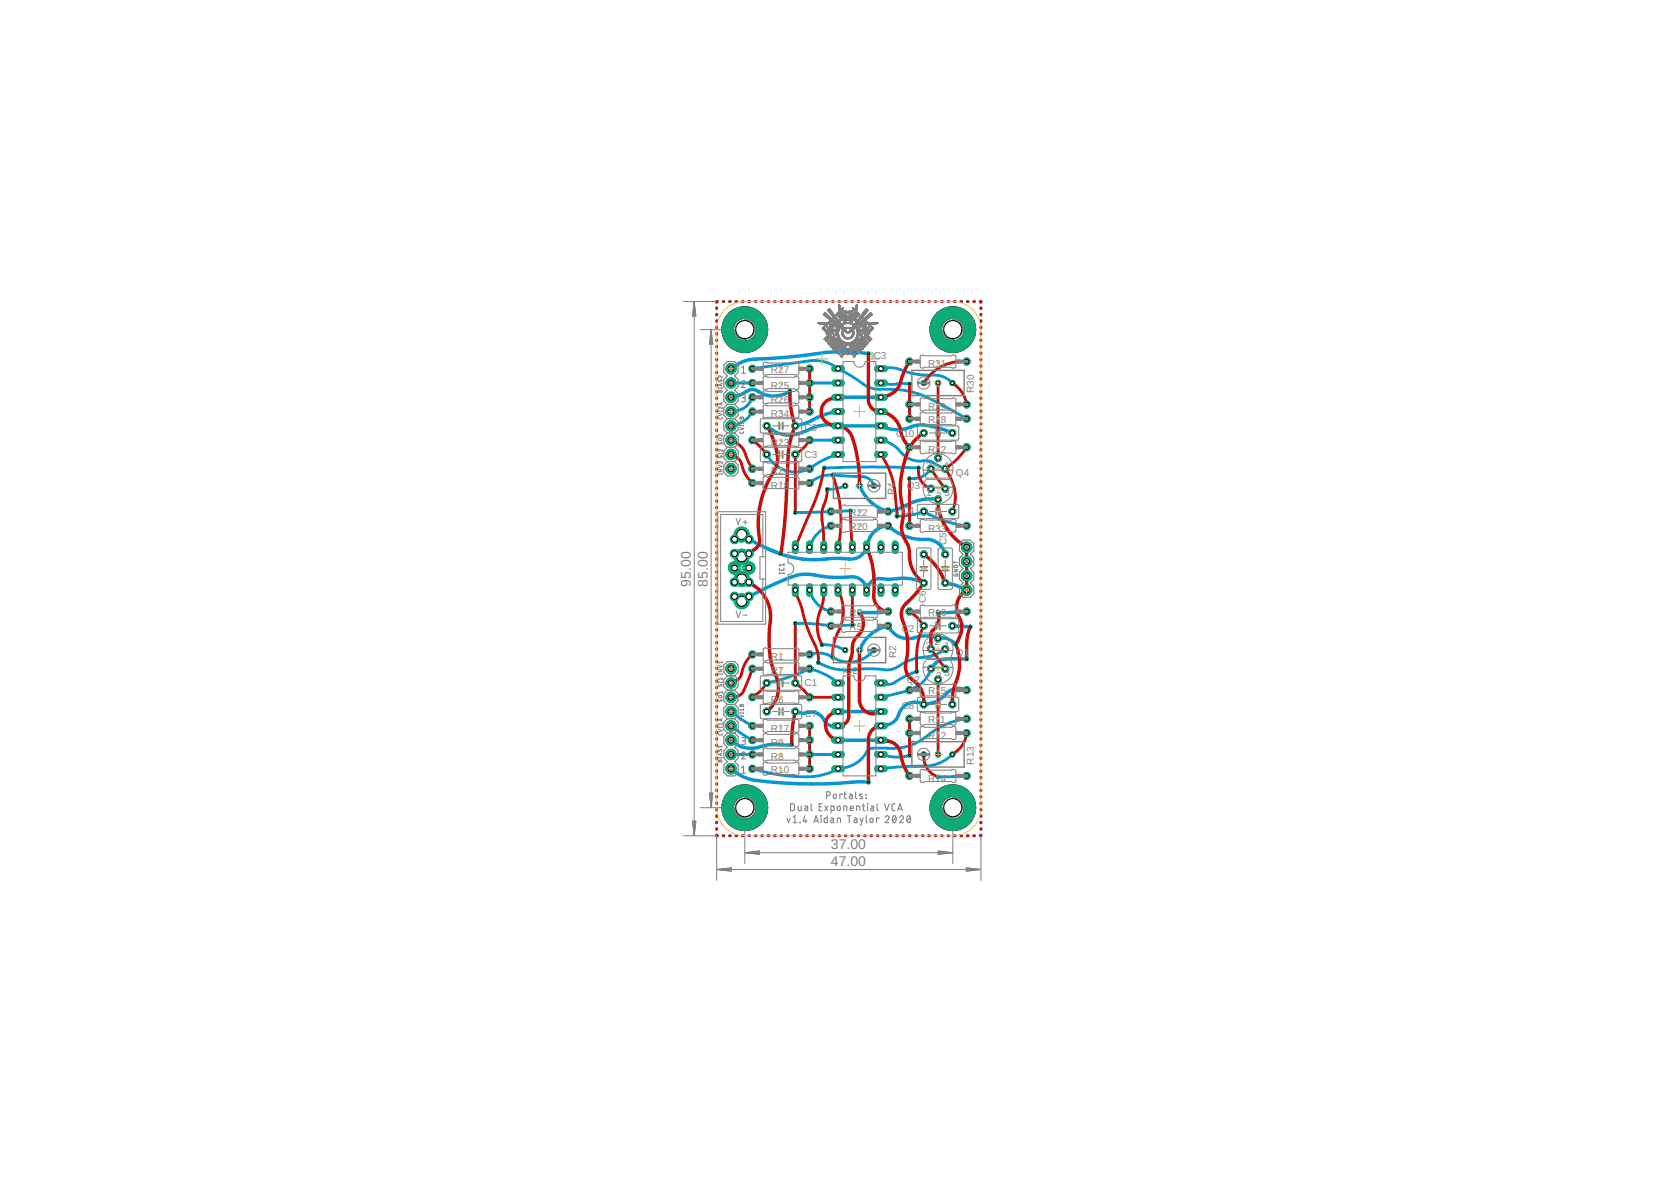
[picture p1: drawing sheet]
<svg xmlns="http://www.w3.org/2000/svg" width="297mm" height="210mm" viewBox="0 0 297 210" stroke-linecap="round" stroke-linejoin="round" font-family="sans-serif">
<defs><g id="words">
<g font-size="2.5" fill="#808080">
<text x="122.8" y="104.2" transform="rotate(-90 122.8 104.2)">95.00</text>
<text x="125.8" y="104.2" transform="rotate(-90 125.8 104.2)">85.00</text>
<text x="147.7" y="151">37.00</text>
<text x="147.7" y="154">47.00</text>
</g>
<g font-size="1.8" fill="#808080">
<text x="154.8" y="63.9">IC3</text>
<text x="165" y="65.3">R31</text>
<text x="137" y="69.1">R25</text>
<text x="137" y="71.6">R26</text>
<text x="137" y="66.3">R27</text>
<text x="173.1" y="69.9" transform="rotate(-90 173.1 69.9)">R30</text>
<text x="137" y="74.2">R34</text>
<text x="143" y="76.6">C9</text>
<text x="159.3" y="77.7">C10</text>
<text x="165" y="75.2">R2</text>
<text x="165" y="72.9">R2</text>
<text x="167.2" y="75.2">8</text>
<text x="167.2" y="72.9">9</text>
<text x="137" y="79.2">R23</text>
<text x="143" y="81.4">C3</text>
<text x="164.6" y="83.3">3</text>
<text x="165" y="80.5">R3</text>
<text x="166.1" y="82.7">2</text>
<text x="167.2" y="80.5">2</text>
<text x="167.9" y="83.3">1</text>
<text x="137" y="86.9">R18</text>
<text x="137" y="84.3">R24</text>
<text x="159.1" y="87.9" transform="rotate(-90 159.1 87.9)">R4</text>
<text x="161.2" y="86.8">Q3</text>
<text x="164.6" y="88.1">1</text>
<text x="166.4" y="88.7">2</text>
<text x="167.9" y="88.1">3</text>
<text x="169.9" y="84.6">Q4</text>
<text x="151" y="94.2">R20</text>
<text x="151" y="91.7">R22</text>
<text x="160.3" y="91.3">C4</text>
<text x="165" y="94.5">R33</text>
<text x="168.3" y="96.9" transform="rotate(-90 168.3 96.9)">C5</text>
<text x="164.6" y="107.2" transform="rotate(-90 164.6 107.2)">C6</text>
<text x="151" y="109.4">R3</text>
<text x="151" y="112">R5</text>
<text x="160.3" y="112.2">C2</text>
<text x="165" y="109.4">R16</text>
<text x="137" y="117.3">R1</text>
<text x="137" y="119.9">R7</text>
<text x="149.7" y="119.7">IC2</text>
<text x="159.3" y="116.9" transform="rotate(-90 159.3 116.9)">R2</text>
<text x="164.6" y="115.4">3</text>
<text x="166.1" y="114.7">2</text>
<text x="167.9" y="115.4">1</text>
<text x="169.9" y="116.6">Q1</text>
<text x="137" y="124.9">R6</text>
<text x="143" y="122">C1</text>
<text x="160.3" y="125.9">C8</text>
<text x="161.2" y="121.4">Q2</text>
<text x="164.6" y="120.1">1</text>
<text x="165" y="123.4">R1</text>
<text x="166.4" y="120.8">2</text>
<text x="167.2" y="123.4">5</text>
<text x="167.9" y="120.1">3</text>
<text x="137" y="130">R17</text>
<text x="143" y="127.4">C7</text>
<text x="165" y="128.5">R1</text>
<text x="165" y="131.3">R1</text>
<text x="167.1" y="128.5">1</text>
<text x="167.2" y="131.3">2</text>
<text x="137" y="137.4">R10</text>
<text x="137" y="135.1">R8</text>
<text x="137" y="132.6">R9</text>
<text x="173.1" y="135.9" transform="rotate(-90 173.1 135.9)">R13</text>
<text x="165" y="138.9">R14</text>
</g>
</g></defs>
<path d="M154.3 63.8h2M155.3 62.8v2" fill="none" stroke="#afd134" stroke-width=".18"/>
<g fill="none" stroke="#808080" stroke-width=".18">
<path d="M145.4 57.4h.6M145.4 57.4h.1M145.4 57.3h.7M145.4 57.3v.1M145.4 57.3h.1M145.4 57.4l.2 .1M145.4 57.4l.1 .1M145.5 57.3h.6M145.5 57.4h.1M145.5 57.4l.1 .1M145.5 57.5h.2M145.5 57.5l.1 .1"/>
<path d="M145.6 57.5l.2 .1M145.6 57.5h.1M145.6 57.3l.1 .1M145.7 57.6h1.5M145.7 57.5l.3 .1M145.7 57.6h2M145.9 57.4h.3M146 57.4l.4 .1M146 57.4h.6M146.1 57.3l.3 .1M146.2 57.7h.2M146.2 57.4l.9 .1h-.7"/>
<path d="M146.3 57.7h.8M146.4 55.9h.1M146.4 55.9v.1M146.4 57.7h.1M146.4 55.9l.2 .1M146.4 55.9h.2M146.4 57.5v.1h-.2M146.4 56l2 1.6-.8 .8-.1-.1M146.4 57.5l1.2 .1M146.5 57.7h.1M146.5 56h.1M146.5 56h.2"/>
<path d="M146.5 55.8h.4M146.5 56.1h.3M146.5 55.7h.3M146.6 55.9l2.5 2.1M146.6 55.7h.2M146.6 55.6h.1M146.6 57.7l.4 .1M146.6 57.7h.4M146.6 56.1h.2M146.6 55.8v.1M146.6 55.8h-.1M146.6 56.2h.3"/>
<path d="M146.7 57.4h.4M146.7 55.6l-.3 .3M146.7 57.4h.2M146.7 57.4h.1M146.7 55.8l2.4 2.2M146.7 56.2h.2M146.7 55.8h.3M146.8 56.2l.2 .1M146.8 55.9h.2M146.8 59.2h.3M146.8 59.2l3.9 3.8M146.8 59.2h.1"/>
<path d="M146.8 56.3h.3M146.9 59.2h-.1M146.9 59.2h.1M146.9 59.3h.2M146.9 55.9h.2M146.9 59.1h.3M146.9 56.3l.2 .1M146.9 55.9l.2 .1M146.9 57.8h.1M146.9 59.4h.3M147 56.4h.2M147 56h.2"/>
<path d="M147 56.4l.2 .1M147 59.4h.2M147 59h.2M147 56.5h.3M147 56.1h.3M147.1 57.4v.2h.6M147.1 57.7l-.1 .1M147.1 59.5h.1M147.1 57.7h.1M147.1 59.5h.2M147.1 56.5h.2M147.1 56.1h.2"/>
<path d="M147.1 59.3l.9 .8M147.1 55.2h.1M147.1 56.2h.2M147.1 59.5l.2 .1M147.1 55.2h.2M147.1 55.1h.2M147.2 55.2l1.6 2-.1 .1-2-1.7M147.2 59.1v.1M147.2 59.2l-.1 .1M147.2 55.1l-.1 .1M147.2 59.1l-.3 .1M147.2 55.2h.1"/>
<path d="M147.2 59.1h.1M147.2 56.6h.2M147.2 59v.1M147.2 56.2h.2M147.2 59.6h.2M147.2 55.3h.2M147.2 55.1h.4M147.2 56.2l.2 .1M147.2 59h-.2M147.3 58.7h.1M147.3 59.7h.2M147.3 55.4h.2"/>
<path d="M147.3 55h.3M147.3 56.6l.2 .1M147.3 58.9h-.2M147.3 56.3h.2M147.3 55.2l.1-.2 2 2.7M147.3 55.2l2.1 2.5M147.3 56.7h.3M147.3 59.8h.3M147.3 56.3l.3 .1M147.3 54.9h.3M147.4 55.5h.1M147.4 55.1h-.2"/>
<path d="M147.4 58.6h.2M147.4 59.8h.5M147.4 58.8h-.2M147.4 56.4h.2M147.4 58.2h.1M147.4 58.3v.1M147.4 57.6l-.2 .1M147.4 58.3h.1M147.4 56.7l.2 .1M147.4 55.5h.2M147.4 58.6h1.2M147.4 54.9l1.8 2.2"/>
<path d="M147.4 58.4h.4M147.4 54.9l-.2 .2M147.4 58.4h.1M147.4 58.1v.2M147.4 58.1h.2M147.4 56.4l.3 .1M147.4 54.9h.1M147.4 55.5l.2 .1M147.5 58.5l1 .1M147.5 58.4v.1M147.5 56.8h.2M147.5 58l-.1 .1"/>
<path d="M147.5 57.6l.1 .1M147.5 59.9h.1M147.5 58.5h.4M147.5 59.9h.5M147.5 58.7h-.2M147.5 56.5h.2M147.5 55.6h.1M147.5 55.1h.2M147.5 58.2v.1M147.5 58.5l-.6 .6M147.5 58h.1M147.5 55.6h.2"/>
<path d="M147.5 59.5l.2 .1M147.5 59.3l.1 .3M147.5 56.9h.2M147.5 57.6h.2M147.5 59.4h.2M147.5 58.1l-.1 .1h.1M147.5 59.9l.5 .1M147.5 59.3h.2M147.6 58.1l-.1 .1M147.6 59.6h.1M147.6 59.2l-.1 .1M147.6 59.2h.1"/>
<path d="M147.6 56.5h.2M147.6 57.8l-.1 .2M147.6 57.7h.1M147.6 58.7h-.3M147.6 57.8h.1M147.6 56.9h.2M147.6 55.7h.1M147.6 55.2h.1M147.6 58v.1M147.6 59.6v.1M147.6 59.1h.1M147.6 59.1v.1"/>
<path d="M147.6 57.7v.1M147.6 60h.2M147.6 59.7h.1M147.6 58l-.2 .1M147.6 56.6h.2M147.6 55.2h.2M147.6 59.7l.1 .2M147.6 55.8h.2M147.6 56.9h.3M147.6 59.7h.2M147.6 58h-.1M147.6 59.8h.2"/>
<path d="M147.6 55.3h.2M147.7 57.6v.1M147.7 57.9l-.1 .1M147.7 59.3v.3M147.7 58.3h.1M147.7 55.8h.2M147.7 59h.1M147.7 57.9h-.2M147.7 55.3h.1M147.7 57.9h.1M147.7 59l-.1 .1M147.7 59.2v.1"/>
<path d="M147.7 56.6l.2 .1M147.7 59.3h-.2M147.7 57h.2M147.7 55.4h.2M147.7 57.7v.1M147.7 57.8v.1M147.7 57.8h-.1M147.7 59.9l.2 .1M147.7 59.6l.1 .1M147.7 57h.3M147.7 59.9h.2M147.7 55.9h.2"/>
<path d="M147.7 58.4l.1 .1M147.7 59.1v.1M147.7 56.7h.3M147.8 59.7v.1M147.8 59.1h-.2M147.8 58.4h-.3M147.8 55.5h.1M147.8 58.2h.2M147.8 57l.2 .1M147.8 55.9l.2 .1M147.8 55.5h.2M147.8 58.9l-.1 .1"/>
<path d="M147.8 56.7l.2 .1M147.8 56h.2M147.8 55.5l.2 .1M147.8 58.6h.1M147.8 59.8l.1 .1M147.8 56.8h.3M147.8 60h.2M147.8 57.1h.3M147.9 57.1l.2 .1M147.9 55.6h.1M147.9 59.9l.1 .1M147.9 58.3h-.2"/>
<path d="M147.9 56.1h.2M147.9 55.6h.2M147.9 56.9h.2M147.9 59h-.2M147.9 58.1h.2M147.9 55.7h.2M148 56.2h.1M148 58.3h-.3M148 55.7h.1M148 58.8l-.2 .1M148 55.8h.2M148 57.2h.2"/>
<path d="M148 56.9h.2M148 56.2h.2M148 58.8h1M148 58.9l-.3 .2M148 60l.2 .1M148 58.9h-.3M148 58.2h-.2M148 56.2l.2 .1M148 57.3h.3M148 57h.2M148.1 57.3h.2M148.1 58h.2"/>
<path d="M148.1 57h.2M148.1 58.1h-.2M148.1 56.3h.2M148.1 55.9h.1M148.1 58.9h-.1M148.1 55.9h.2M148.1 57l.3 .1M148.1 56.3l.2 .1M148.1 55.9l.2 .1M148.1 57.3h.3M148.1 58.8h.1M148.2 56.4h.1"/>
<path d="M148.2 58l-.3 .1M148.2 56h.1M148.2 57.1h.2M148.2 56.4l.2 .1M148.2 56h.2M148.2 57.4h.2M148.2 57.1l.3 .1M148.2 57.4h.3M148.2 58h-.2M148.2 56.5h.2M148.2 56.1h.2M148.3 58.7h.7"/>
<path d="M148.3 57.8h.1M148.3 56.5h.2M148.3 56.2h.2M148.3 56.1h.1M148.3 57.4l.2 .1M148.3 58.7l-.3 .1M148.3 57.9h-.2M148.3 57.2h.2M148.3 58.9h-.1M148.3 56.6h.2M148.4 57.5h.2M148.4 56.2l.1 .1"/>
<path d="M148.4 57.8l-.3 .1M148.4 57.3h.1M148.4 57.3h.2M148.4 56.6l.2 .1M148.4 57.6h.6M148.4 57.5l.5 .1M148.4 57.8h-.2M148.4 56.3h.2M148.4 58.5h.1M148.4 58.6l.2 .1M148.4 56.7h.2M148.4 57.3h.5"/>
<path d="M148.4 58.7h.3M148.4 56.3l.2 .1M148.5 56.4h.1M148.5 56.7l.2 .1M148.5 57.7h-.2M148.5 56.4h.2M148.5 57.4h.3M148.5 56.8h.2M148.5 57.7l-.1-.1 .7 .5M148.5 57.7l-.8 .7M148.5 59.3h.2h-.2M148.5 59.3v.1"/>
<path d="M148.5 56.5h.2M148.5 59.4h.1M148.5 59.1v.1M148.5 59.2v.1M148.5 59.2h.1M148.5 59.2h.2M148.5 56.9h.2M148.5 59.4h.2M148.5 59.1h.2M148.5 58.7h.2M148.6 58.6h.1M148.6 58.7h.1"/>
<path d="M148.6 59.4v.1M148.6 56.5h.1M148.6 59.5h.1M148.6 59h.1M148.6 56.9h.2M148.6 57.4l.2 .1M148.6 59.5v.1M148.6 58.9l-.1 .2M148.6 57.7h.5M148.6 56.6h.2M148.6 59.5l.2 .1M148.6 57.5h.2"/>
<path d="M148.6 58.6h-1l-.4 .4M148.6 59.6h.1M148.6 59.6l.2 .1M148.6 59.2l.1 .2M148.6 59.6h.2M148.7 58.6v.1M148.7 59.2h-.1M148.7 59.4v.1M148.7 56.6h.1M148.7 57.7h.4M148.7 57h.1M148.7 58.7h.1"/>
<path d="M148.7 57h.8M148.7 59.1h-.2M148.7 58.7v.1M148.7 58.9v.3M148.7 56.7h.2M148.7 58.9h-.1M148.7 59.5l-.1 .1M148.7 59.5l.1 .1M148.7 58.9h.1M148.7 57.8h.4M148.7 57h.7M148.7 57.8h.5"/>
<path d="M148.7 56.7l.2 .1M148.8 59.6h.1M148.8 56.8h.1M148.8 57.3h.5M148.8 57.1h.1M148.8 59.7h.2M148.8 57.1h.6M148.8 59.7v.1M148.8 59.4v.1M148.8 59v.4M148.8 59.2h.1M148.8 56.9h.2"/>
<path d="M148.8 57.4l.5 .5M148.8 59.4h.1M148.8 59.3h.1M148.8 59.1h.1M148.8 59h.1M148.8 57.8l.4 .1M148.8 58.9v.1M148.8 58.9h.1M148.8 59.5v.1M148.8 57.4h.1M148.8 59.5h.1M148.8 59.8h.1"/>
<path d="M148.8 59.8h.2M148.8 59.6h.2M148.9 57.3l-.1 .1M148.9 56.9h.8M148.9 58.7h.1M148.9 57.9h.9M148.9 58.6h.1M148.9 58.6l-.1 .2M148.9 59.8v.1M148.9 59.8h.1M148.9 59.9l.1 .1M148.9 59.9h.2"/>
<path d="M148.9 57h.7M148.9 58.5h.2M148.9 59v.4M148.9 59.4l.1 .2M148.9 58h.9M148.9 57.3h.4M148.9 58.9h.1M148.9 58.9v.1M148.9 58.9h-1.1M148.9 57.3l.4 .5 .1-.1M148.9 57.3h.1M148.9 59.9l.2 .1"/>
<path d="M149 58.8l-.1 .1M149 59.6v.1M149 59.6h-.3l.3 .1M149 60h.1M149 58.8h-1.1M149 58h.4M149 57.4h.4M149 58.7v.1M149 59.7l-.1 .1M149 58.4h.1M149 57.1h.4M149 59.7v.1"/>
<path d="M149 59.8l.1 .1M149 58.3h.2M149 58l.5 .1M149.1 57.4l.3 .1M149.1 58.3l-.2 .3M149.1 58.5l-.1 .2M149.1 59.9v.1M149.1 54.4v.2M149.1 54.5h.1M149.1 54.4h.1M149.1 58.5h.1M149.1 58.2h.5"/>
<path d="M149.1 55.5v.3M149.1 54.3v.4M149.1 55.5h.1M149.1 54.7v.1M149.1 55.5h.4M149.1 54.7h.1M149.1 54.6h.1M149.1 54.3h.2M149.1 57.5h.4M149.1 60l.1 .1M149.1 58.2v.1M149.1 58.1h.1"/>
<path d="M149.1 56.9l.1 .2M149.1 56.9l.1 .1M149.1 54.8v.1M149.1 54.2h.1M149.1 54.2v.1M149.1 55.7h.4M149.1 55.6h.4M149.1 54.9h.1M149.1 54.8h.1M149.1 58.4v.1M149.1 55.8h.1M149.1 54.1l.1 .1"/>
<path d="M149.1 54.3l.1-.1v.2M149.1 55.8h.4M149.1 54.9v.1M149.1 54.7l.1 .3M149.1 54.1v.1M149.1 58.4h-.1M149.1 58.1h.4M149.1 55h.1M149.1 54.1h.1M149.1 58.1v.1M149.1 58v.1M149.1 55l.1 .2"/>
<path d="M149.1 55.1h.1M149.1 54.3h.1M149.2 57.6h.3M149.2 56.9h.3M149.2 55.3v.1M149.2 55.2v.1M149.2 55.3h.2M149.2 55.2h.2M149.2 55.2h.1M149.2 55.1h.1M149.2 58.3l-.1 .1M149.2 55.4h.1"/>
<path d="M149.2 55v.2M149.2 58.3h-.2M149.2 55.4h.3M149.2 57l.1-.1-.1 .1M149.2 57.1v.1M149.2 54.3h.1M149.2 58.2v.1M149.2 57.6h.4M149.2 54.2l.1 .1M149.2 58.3h-.1M149.2 54.4h.1M149.2 57.7h.7"/>
<path d="M149.3 54.3h.1M149.3 54.5v.1M149.3 58.2l.5 .4M149.3 54.4v.1M149.3 54.5h.1M149.3 54.4h.1M149.3 55.8v.1M149.3 54.3l.1 .2M149.3 57.7h.5M149.3 55.9h.1M149.3 54.4h-.1M149.3 57.9l.6 .6-.1 .2"/>
<path d="M149.3 55.9l.1 .1M149.3 54.6v.1M149.3 58.3h.4M149.3 55.2h.1M149.3 54.7h.1M149.3 54.6h.1M149.3 57.3h-.6M149.3 54.7v.2M149.3 57.2v.1M149.3 57.3l.3 .4M149.3 54.9l.1 .2M149.3 57.2h-.5"/>
<path d="M149.3 55.9h.2M149.3 54.9h.1M149.3 54.8h.1M149.4 55.1l-.2 .1M149.4 57.1h.1M149.4 57.1l-.1 .1M149.4 54.5v.3M149.4 57.8h.1M149.4 56v.1M149.4 57.8h.3M149.4 56h.1M149.4 55.1h.1"/>
<path d="M149.4 55h.1M149.4 54.9h.1M149.4 57.8l-.1 .1M149.4 58.3h.7M149.4 57.9h.3M149.4 57v.1M149.4 54.9v.1M149.4 54.8v.1M149.4 57.7v.1M149.4 56.1l.1 .1M149.4 55v.2M149.4 55.2h.1"/>
<path d="M149.4 56.1h.2M149.4 56.9h.1M149.4 58.3h.4M149.4 55.2l.1 .3M149.4 55.9l.1 .1M149.4 56.6h.3M149.5 55.4l-.4 .1M149.5 56.1h.1M149.5 56.8h-.3M149.5 56.8l-.1 .1M149.5 58.4h.9M149.5 55.5v.1"/>
<path d="M149.5 55.8l-.1 .1M149.5 56.2h.1M149.5 55.6v.2M149.5 55.8h.1M149.5 56l.1 .1M149.5 56.2h.2M149.5 58l.4 .5M149.5 58h-.1M149.5 58h.3M149.5 56.7l-.3 .1M149.5 56.7v.1M149.5 56.2h.5"/>
<path d="M149.5 58.4h.8M149.6 56.7h-.3M149.6 56.7h-.1M149.6 58l.3 .1M149.6 56.5h.8M149.6 56.1h.1M149.6 57h-.2M149.6 56.2l.1 .1-.6 .6M149.6 58.5h.6M149.6 56.6l-.2 .1M149.6 56.2l2 .1M149.6 56.1l.3 .2"/>
<path d="M149.6 56.8h1.5M149.6 56.4l1.1 .1M149.6 56.8l-.1 .1M149.6 58.1h.3M149.6 59.2h.2M149.6 56.6h-.2M149.6 56.6v.1M149.6 59.3l.1 .1M149.6 59.1v.2M149.6 57.6h.3M149.6 59.4h.2M149.6 59.3h.2"/>
<path d="M149.6 59.1h.2M149.7 58.5h.5M149.7 59.4v.1M149.7 59.1h-.1M149.7 59.4h.1M149.7 56.6h-.1M149.7 57.8h.1M149.7 58.9v.2M149.7 57.8l.4 .6M149.7 59.5h.1M149.7 58.9h.1M149.7 58.2h.3"/>
<path d="M149.7 59.6h.1M149.7 59.5v.1M149.7 59.5l.2 .1M149.7 58.6h.6M149.7 56.9l-.1 .1M149.7 59.6l.1 .1M149.7 58.8v.1M149.7 59.6h.2M149.8 59.7v.1M149.8 56.5h-.3M149.8 59.7h.1M149.8 58.3h.2"/>
<path d="M149.8 58.7h.6M149.8 56.8h-.2M149.8 57.7l-.1 .1M149.8 59.1v.2M149.8 59.3v.2M149.8 58.7l-.1 .1M149.8 56.8h1.2M149.8 59.4h.1M149.8 59.8h.2M149.8 58.6h.1M149.8 58.6h.5M149.8 57.6l-.2 .1"/>
<path d="M149.8 59v.1M149.8 58.7h.1M149.8 58.9v.1M149.8 59l-.1 .1M149.8 59.5h.1M149.8 58.7h.5M149.8 59.8l.1 .1M149.8 58.3h1.4M149.8 58.9h.1M149.8 59.5l.1 .1M149.8 59.8h.3M149.9 59.6h.1"/>
<path d="M149.9 58.8l-.1 .1M149.9 59.6v.1M149.9 58.8h-.2M149.9 59.9h.2M149.9 56.9h-.8M149.9 56.1h.2M149.9 57.3h.1M149.9 57.4h.1M149.9 57.4h.2M149.9 57.4v.1M149.9 57.3v.1M149.9 58.7v.1"/>
<path d="M149.9 59.7l.1 .1M149.9 59.9l.1 .1M149.9 58.5h.1M149.9 56.3h.1M149.9 57.4l1.4 .1M149.9 56.9h-.2M149.9 57.5l-.1 .1M149.9 57.3h.2M150 58.7l.6 .5M150 59.8l.1 .1M150 59.9l.2 .1M150 60h.1"/>
<path d="M150 56.7h1M150 56.7l-.2 .1M150 57.1l-.1 .2M150 58.8h.4M150 56.5h.2M150 56.5l-.3 .1M150 57.3v.1M150 57.4h.1M150 60h.2M150 57.1h.2M150 56.5h.7M150 56h.2"/>
<path d="M150.1 57.3h-.2M150.1 57.3h-.1M150.1 56.2h-.3M150.1 58.8h.4M150.1 57.4v.2h-.4M150.1 57.2v.1M150.1 57.6l-.3 .1M150.1 57.4v.2l.3-.1M150.1 59.9h.1M150.1 57.2h-.2M150.1 58.9h.4M150.1 57l-.1 .1"/>
<path d="M150.1 56.2h1.1M150.1 56.1h-.2M150.1 57.4h1.1M150.1 59.9l.3 .2M150.2 56.7h-.2M150.2 57.1l-.1 .1M150.2 56.3l-.6 .1M150.2 55.9h.1M150.2 56.3l-.1 .1h.1M150.2 56.2l-.3 .1M150.2 58.9h.3M150.2 57.1l-.2 .1"/>
<path d="M150.2 56h-.2M150.2 56.5h.7M150.2 58.3h.9M150.2 59h.4M150.2 57h.4M150.2 55.9l-.1 .1M150.3 56.8l-.8 .1M150.3 57.5l-.5 .1M150.3 56.9l-.2 .1M150.3 59h.3M150.3 58.3h.7M150.3 55.9h-.2"/>
<path d="M150.3 55.7h.2M150.3 57l-.1 .1M150.3 59.1h.3M150.3 57l-.2 .1M150.3 56.7v.1M150.4 56.2h.9M150.4 55.8h-.2M150.4 59.1h.3M150.4 56.3h-.7M150.4 55.6h.2M150.4 56.3h-.2M150.4 58.2l.6 .1"/>
<path d="M150.4 56.2h-.2M150.5 56.9h-.2M150.5 55.8h-.3M150.5 55.6h.4M150.5 59.1h.2M150.5 57.4h.3M150.5 55.5h.3M150.5 58.3l-.3 .2 .5 .7M150.5 57h-.4M150.5 56.6h.5M150.5 55.7h-.2M150.5 57.5h-.6"/>
<path d="M150.5 59.2h.2M150.5 58.2l-.4 .2M150.6 59.2h.1M150.6 55.6h-.2M150.6 55.4h.1M150.6 56.7h-.2v.1M150.6 55.4l-.8 .8 .1 .1M150.6 55.4l3.9 3.7M150.6 56.9h-.1M150.6 56.9l.1 .1h-.4M150.7 56.9h.1M150.7 56.9h.5"/>
<path d="M150.7 59.2h.1M150.7 56.8v.1M150.7 56.8h.1M150.7 56.5v.1l-.4-.1M150.7 55.6h.2M150.7 57.5l.9 .2M150.7 56.5v.1h.3M150.7 56.5l.3 .1M150.8 56.6h.1M150.8 58.3l.1 .1M150.8 56.9h-.5M150.8 58.2h.1"/>
<path d="M150.8 55.7h.2M150.8 56.2h.1M150.9 57.5h.5M150.9 56.6v.1M150.9 56.3h.3M150.9 55.7h.1M150.9 55.8h.2M150.9 56.9h.1M150.9 56.9h-.1M150.9 56.7h-.2M150.9 56.6h.1M150.9 56.9h-.4"/>
<path d="M150.9 58.4h.3M150.9 55.8h.3M150.9 56.3h.7M150.9 58.4l.2 .1M151 56.9h.2M151 55.3h.2M151 55.2h.1M151 55.3l.1 .2M151 55.2v.1M151 56.9h.1M151 56.6v.1M151 58.3l.2 .1"/>
<path d="M151 55.9h.2M151 55.4h.5M151 57.3l-.1 .1M151 56.7h.1M151 56.7v.1M151 57.3h.2M151 56.8h.1M151 58.4h.3M151.1 57.2l-.1 .1M151.1 56.9v.1M151.1 60h-.1M151.1 56.9h.1"/>
<path d="M151.1 57.5l.4 .1M151.1 60h.2M151.1 55.9l.2 .1M151.1 57.4h-1M151.1 57.4h.1M151.1 57.1v.1M151.1 55.2h-.1M151.1 55.4h.3M151.1 57h.1M151.1 55.2l.1 .1M151.1 57.1h.1M151.1 57v.1"/>
<path d="M151.1 57.1h.1h-.1M151.1 55.5h.3M151.1 57.3h-.2M151.1 58.5h.3M151.1 58.5l.2 .1M151.1 56.8l.1 .1M151.1 57.3v.1M151.1 60h.1M151.1 56h.2M151.2 56h.1M151.2 57.3h-.2M151.2 56.9h.1"/>
<path d="M151.2 58.5h.2M151.2 57.3h-.1M151.2 57.4l.1 .1M151.2 58.4h.1M151.2 56.1h.2M151.2 55.3l.1 .1M151.2 56.9v.1M151.2 57.2v.1M151.2 57.2h-.2M151.2 56.3l.5 .1M151.2 57.6h.4M151.2 57v.2"/>
<path d="M151.2 56.3l.2 .1M151.2 58.4l.2 .1M151.3 58.6h.1M151.3 59.9l-.2 .1M151.3 59.9h.1M151.3 59.8v.1M151.3 56.2h.2M151.3 57.5h.1M151.3 58.6h.2M151.3 58.6l.1 .1M151.3 59.9v.1M151.3 58.7h.2"/>
<path d="M151.4 56.2l-.7-.7-.8 .8M151.4 58.5l.1 .1M151.4 58.7h.1M151.4 59.8h-.1M151.4 55.3h.2M151.4 57.5l.2 .1M151.4 59.7v.1M151.4 58.7v.1M151.4 59.7h.1M151.4 55.3l-.1 .1M151.4 58.7h.2M151.4 56.4h.3"/>
<path d="M151.4 59.9h-.1M151.4 57.6h.3M151.4 59.9h-.2M151.4 56.4l1.4 1.3M151.4 58.8l.1 .1M151.4 59.6h.2M151.4 58.8h.2M151.4 55.4l-.3 .1M151.4 55.8h.1M151.5 58.9h.1M151.5 55.8l.2 .1M151.5 58.6l.1 .1"/>
<path d="M151.5 59.6l-.1 .1M151.5 55.8h.2M151.5 59.8h-.2M151.5 57.7h.2M151.5 55.7h.3M151.5 59.5v.1M151.5 59.5h.1M151.5 56.4l.2 .1M151.5 59.4l.1 .1M151.5 59h.1h-.1M151.5 59v.1M151.5 58.9v.1"/>
<path d="M151.5 59.4v.1M151.5 54.7h.2M151.5 59.2h.2M151.5 59.4h.1M151.5 59.1v.1M151.5 59.3v.1M151.5 59.2h.1M151.5 59.7l-.1 .2M151.5 59.3h.2M151.5 59.1h.2M151.5 55.9h.2M151.5 55.1h.2"/>
<path d="M151.5 54.8h.3M151.6 57.7l.1 .1M151.6 58.7v.1M151.6 59.2l-.1 .1M151.6 59.7h-.2M151.6 57.7h.2M151.6 55.9h.1M151.6 58.8h.1M151.6 58.8v.1M151.6 56.5h.2M151.6 55.3h-.2M151.6 54.8h.2"/>
<path d="M151.6 54.7l.2 .1M151.6 55.1l-.2 .2M151.6 57.6l.2 .1M151.6 58.9l.1 .2M151.6 58.9h.1M151.6 59.5l-.1 .2M151.6 59.5l-.1 .1M151.6 59.4v.1M151.6 54.7h-.1l.2 .2M151.6 59.5h.1M151.6 57.8h.2M151.6 59.4h-.1"/>
<path d="M151.6 59.4l.1 .1M151.6 54.9h.2M151.7 59.1v.3M151.7 59.4h-.1M151.7 59.4h-.2M151.7 57.8h.2M151.7 55.2h-.3M151.7 55h.1M151.7 54.9h.1M151.7 57.8l.1 .1M151.7 54.9l-.1 .2M151.7 55.6h.2"/>
<path d="M151.7 56.6h.2M151.7 55.2h-.2M151.7 55.8v.1M151.7 55.8h-.3M151.7 57.8l.3 .1M151.8 56.6l.2 .1M151.8 55.1h-.2M151.8 54.8v.1M151.8 55l-.4 .4M151.8 57.9l.1 .1M151.8 57.7l.2 .2M151.8 54.9v.1"/>
<path d="M151.8 55.7l-.4 .1M151.8 57.9h.2M151.8 56.1h.3M151.8 56.1v.1M151.8 56.7h.2M151.8 56.2h.2M151.8 56.1h.1M151.8 56.2h.1M151.8 58h.2M151.9 58h.1M151.9 55.4h.2M151.9 58h.2"/>
<path d="M151.9 56.7l.2 .1M151.9 55.6h-.3M151.9 56l-.1 .1M151.9 56.8h.2M151.9 58l.2 .1M151.9 55.5l-.2 .1M152 58v.1M152 57.9v.1M152 55.3h.3M152 56.9h.1M152 55.3l-.4 .4M152 58.1h.1"/>
<path d="M152 56.9h.2M152 56h.3M152 55.5h-.2M152 55.2h.2M152 55.2h.1M152 55.2v.1M152 58.1l.1 .1M152 58.1h.2M152 58h.1M152 56.9h.3M152.1 58.2v.1M152.1 58.2h.1"/>
<path d="M152.1 56h.2M152.1 56.1l-.2 .1M152.1 56h-.2M152.1 55.1v.1M152.1 58.3h.1M152.1 58l.2 .3M152.1 58.3h.2M152.1 57h.2M152.1 55.1l-.1 .1M152.1 56.4h.2M152.1 56.4v.1M152.1 55.2l.1 .1"/>
<path d="M152.1 58.3l.1 .1M152.1 55.9h.2M152.1 56.4h.1M152.1 55.9v.1M152.1 55.8v.1M152.2 58.3h.1M152.2 57l.2 .1M152.2 55.8h-.1M152.2 58.4v.1M152.2 58.4h.1M152.2 55.7h.5M152.2 56.1h-.1"/>
<path d="M152.2 60h.2M152.2 58.4h.2M152.2 57.1h.2M152.2 55.7v.1M152.2 58.5h.2M152.2 58.5h.1M152.2 55.4l-.5 .4M152.2 56.1h.1M152.2 55.3h.1M152.3 58.5h.3M152.3 59.9l-.1 .2M152.3 57.1l.2 .1"/>
<path d="M152.3 56.4l-.2 .1M152.3 55.6h.3M152.3 55.4h-.4M152.3 56.2l-.2 .2M152.3 55.3l-.1 .1M152.3 58.6h.3M152.3 59.8v.1M152.3 58.5v.1M152.3 59.9h.1M152.3 59.8h.1M152.3 56.1v.1M152.3 55.9h.1"/>
<path d="M152.3 55.6l-.1 .1M152.3 58.6h.2M152.3 56.2h.1M152.3 58.6v.1M152.3 55.8h-.2M152.3 58.7h.2M152.3 56.1h.3M152.3 55.9v.1M152.3 58.7v.1M152.3 58.3l.1 .1M152.3 59.7h.2M152.3 57.2h.2"/>
<path d="M152.3 56h.1M152.3 59.7v.1M152.3 58.8l.1 .1M152.3 58.8h.2M152.3 56v.1M152.4 58.9h.1M152.4 58.4v.1M152.4 55.8h-.2M152.4 60l-.1 .1M152.4 59.6h.1M152.4 59.5h.1M152.4 58.8h.1"/>
<path d="M152.4 57.3h.1M152.4 56.3l-.3 .1M152.4 55.6h.1M152.4 59.5l-.1 .2M152.4 59.4v.1M152.4 58.9v.2M152.4 55.6h-.1M152.4 59.4h.5M152.4 59.9l-.2 .1M152.4 59.4h.1M152.4 59h.1M152.4 55.7l-.1 .2"/>
<path d="M152.4 57.3h.2M152.4 59.1v.2M152.4 59.3v.1M152.4 59.1h.1h-.1M152.4 59.9h-.1M152.4 59.3h.4M152.4 59.3h.3M152.4 59.1h.1M152.4 56.3h-.2M152.4 59.2h.2M152.4 57.3h.3M152.4 59.8v.2"/>
<path d="M152.5 58.8v.1M152.5 56.2l-.3 .1M152.5 59.7l-.1 .1M152.5 55.7v.1M152.5 57.4h.2M152.5 58.9h.1M152.5 55.8h.2M152.5 59.6v.1M152.5 59.6h-.2M152.5 55.6l.2 .1M152.5 58.9v.3h-.1M152.5 59.5h.1"/>
<path d="M152.5 56.2h-.2M152.5 59.5v.1M152.5 56h.2M152.5 56.8l.2 .1M152.5 56.9h.2M152.5 59.4v.1M152.5 55.8h.3M152.5 59.4l.3 .1M152.5 55.8l.1 .1M152.5 56.8h.1M152.6 57.4l.2 .1M152.6 59.2l.1 .1"/>
<path d="M152.6 55.9h.2M152.6 57.5h.2M152.6 58.3l-.2 .2M152.6 58.3h.2M152.6 55.9l-.2 .1M152.6 57.5l.2 .1M152.6 56.1h-.8M152.7 58.5h-.2M152.7 55.7v.1M152.7 59.4h.3M152.7 56h-.8M152.7 57.6h.2"/>
<path d="M152.7 58.2h.1M152.7 58.4h-.2M152.7 59.3h.1M152.7 56.8h-.2M152.7 58.2l-.1 .1M152.7 58.4h-.1M152.7 56.6h.3M152.7 55.8l.1 .1M152.7 55.9l-.4 .5M152.8 59.3l.2 .1M152.8 58.1l-.1 .1M152.8 57.6h.2"/>
<path d="M152.8 58.1h.1M152.8 56.7l-.3 .1M152.8 55.9l-.3 .1M152.8 59.5h.2M152.8 58.3l-.3 .5M152.8 58v.1M152.8 58h.1M152.8 57.7v.1M152.8 55.9h.1M152.8 58.3h-.2M152.8 57.7h.2M152.8 56.7h-.2"/>
<path d="M152.8 59.5h.3M152.8 58.3h-.1M152.8 58h.2M152.8 57.7h.3M152.8 58.2v.1M152.8 57.8v.2M152.8 57.8h.1M152.8 59.5l.2 .1M152.8 57.8h.3M152.9 56.6l-.2 .1M152.9 58.2h-.2M152.9 58.1l-.1 .1"/>
<path d="M152.9 57.2l.2 .1M152.9 59.5l.2 .1M152.9 58.1h-.2M152.9 57.2h.2M152.9 57.1l.1 .1M152.9 57.2v.1M152.9 57.2h.1M152.9 57.3h.2M152.9 57.3l.1 .1M152.9 57.3h.5M152.9 58v.1M152.9 56.6h-.2"/>
<path d="M152.9 56.4h.5M152.9 56.2h.2M152.9 56.1l.1 .2M152.9 58h-.1M152.9 56.1h.2M152.9 56.1l.4 .3M152.9 56.1h.1M153 58h-.1M153 59.4l.1 .1M153 59.6h.3M153 56.4h.3M153 57.8l.6 .7"/>
<path d="M153 57.8v.1M153 57.8v.2M153 56.1h-.1M153 56.2h.2M153 59.6h.1M153 57.3h.4M153 56.2l.2 .1M153 56.5h-.2M153 56.3h.3M153 56.3l-.5 .5M153 59.6v.1M153 60h.5"/>
<path d="M153 57.9h.2M153 56.3h.1M153 57.4h.3M153 59.7l.1 .1M153 60h.1M153 59.7h.3M153.1 59.5v.1M153.1 59.9l-.1 .1M153.1 59.9h.2M153.1 59.7h.2M153.1 58h.1M153.1 56.4l.1 .1"/>
<path d="M153.1 56.4l-.4 .5M153.1 59.8v.1M153.1 59.8h.2M153.1 58h.2M153.1 56.4l-.2 .1M153.1 57.3h.1M153.1 57.4h.1M153.1 59.6h.1M153.1 58l.3 .1M153.2 57.9h-.4h.2M153.2 59.5h.1M153.2 56.4h.2"/>
<path d="M153.2 59.4v.2M153.2 59.4h.2M153.2 59.3h.2M153.2 58.1h.2M153.2 56.5h.2M153.2 59.2h.2M153.2 59.2v.2M153.3 59.2h.1M153.3 59.7v.1M153.3 59.8v.1M153.3 57.3h.2M153.3 57.4h-.1"/>
<path d="M153.3 57.3h-.1M153.3 59.1l-.1 .1M153.3 59.1h.1M153.3 58.2h.2M153.3 59v.1M153.3 59.6v.1M153.3 59.9v.2M153.3 59h.2M153.3 57.4h.1M153.3 59.5h-.1M153.3 58.9h.2M153.3 56.4h.1"/>
<path d="M153.4 58.9h.1M153.4 58.9l-.1 .1M153.4 56.4v.1M153.4 57.6h.1M153.4 59.4h-.2M153.4 57.7h.2M153.4 57.7h.1M153.4 57.3l-.1 .1M153.4 57.6v.1M153.4 58.3h.2M153.4 57.7l.2 .2M153.4 59.2l-.1 .4"/>
<path d="M153.4 58.8v.1M153.4 59.1l-.1 .1M153.4 57.1h.2M153.4 58.7h.2M153.4 56.6l.2 .1M153.4 56.6h.2M153.4 59.1v.1M153.4 57.8h.5M153.4 56.6l.1 .1M153.4 56.6h.1M153.5 58.7l-.1 .1M153.5 56.7h.2"/>
<path d="M153.5 58.3h.1M153.5 59l-.1 .1M153.5 57.8h.4M153.5 56.6l.2 .1M153.5 57.6l.1 .2 .2-.2M153.5 56.7l.1 .1M153.5 58.7h.1M153.5 56.6h-.1M153.5 58.6h.4M153.5 58.4h.2M153.5 58.9v.1M153.5 59.9h.4"/>
<path d="M153.5 57.8h.3M153.5 57.2h-.2M153.5 56.7l.2 .1M153.5 58.8v.1M153.5 57l-.2 .3M153.5 58.6v.1M153.5 60h.2M153.5 58.8h-.1M153.5 58.4h.3M153.5 57h.2M153.6 58.8h-.1M153.6 56.8h.1"/>
<path d="M153.6 58.8h-.2M153.6 57.9h.2M153.6 56.8v.1M153.6 58.5h.2M153.6 56.9h.1M153.6 57.1l-.2 .1M153.6 56.9l-.1 .1M153.6 58.5l-.1 .1M153.6 58.7v.1M153.6 58.7h-.2M153.6 58h.1M153.6 57.9v.1"/>
<path d="M153.6 58.7h-.1M153.6 57l-.2 .1M153.7 58.6l-.1 .1M153.7 57h-.2M153.7 57l-.3 .3M153.7 57.4h.2M153.7 57.4h.1M153.7 57.4l.1 .2M153.7 56.7v.1M153.7 57.4l.2 .1M153.7 57.4h.5M153.7 56.9v.1"/>
<path d="M153.7 58.6l.6 .6M153.7 56.9h-.1M153.7 56.8v.1M153.7 57.9v.1M153.8 59.7h.2M153.8 57.4h-.1M153.8 57.5h.4M153.8 59.9l-.8 .1M153.8 58.7h.2M153.8 57.5h.3M153.8 57.6h.2M153.8 57.6h.1"/>
<path d="M153.8 59.9h-.4M153.8 58.2h.1M153.9 58.7h.2M153.9 58.1l-.1 .1M153.9 58.2h.2M153.9 58.1h.1M153.9 58.2l.2 .2M153.9 58.8h.2M153.9 58.3h.5M153.9 57.1l.2 .1M153.9 57.1h.2M153.9 57.1l.1 .1"/>
<path d="M153.9 59.8h-.4M153.9 59.6h.1M153.9 57.7h-.2M154 57.2h.2M154 57.2l.1 .1M154 58.9h.2M154 59.8h-.3M154 59.6h.1M154 57.7h-.2M154 58.3h.3M154 59.5h.2M154 57.3h.2"/>
<path d="M154 58.4h.3M154.1 59.7h-.3M154.1 58.9h.1M154.1 57.3h.2M154.1 59.5h.2M154.1 58.4h.1M154.1 57.3v.1M154.1 57.4h.2M154.1 57.6h-.3M154.1 59h.2M154.1 57.4l-.1 .1M154.1 57.1l.2 .3"/>
<path d="M154.1 59.6h-.2M154.2 59.1h.2M154.2 59.3h.2M154.2 58.2h.2M154.2 59.5h-.2M154.3 57.4h-.3M154.3 59.3h.2l-1.5 .9M154.3 59.1l.2 .1M154.3 57.4l-.6 .5M154.3 59.8h.2M154.3 59.8h.1M154.3 59.2h.2"/>
<path d="M154.3 59.2l-1.8 1.8M154.3 59.7h.1M154.3 59.4h-.2M154.3 59.8l.1 .5M154.3 59.7v.1M154.3 59.2h.1M154.3 59.9h.3M154.3 60h.4M154.3 59.9l.4 .1M154.3 58.7h.2M154.4 58.6h.1M154.4 58.7h.2"/>
<path d="M154.4 58.1h.2M154.4 59.4h-.2M154.4 59.7l.6 .6M154.4 58.8h.5M154.5 59.3l-1.2 .8M154.5 59.1v.1M154.5 58.6l-.2 .1 .3 .2M154.5 59.2h.1M154.5 59.2l-3.8 3.8M154.5 58.8h.3M154.5 58.6l.1 .2M154.5 58.2h-.2"/>
<path d="M154.5 58h.2M154.5 58.9h.3M154.5 58.1h-.2M154.6 58.9h.1M154.6 57.9h.2M154.6 57.8l-.4 .5-.3-.2M154.6 58l-.2 .1M154.6 57.8h.2M154.7 58h-.2M154.7 58.7h.2M154.7 58.4h.2M154.7 58.4v.1"/>
<path d="M154.7 58.4h.1M154.7 58.5h.5M154.7 57.9h-.2M154.7 58.5l.1 .1M154.8 57.8l-.7 .6M154.8 58.3l-.1 .1M154.8 58.3l.1 .1M154.8 58.3v.1M154.8 58.5h.3M154.8 58.6l-.2 .2M154.8 58.6h.2M154.8 58.6h.1"/>
<path d="M154.9 58.1h.2M154.9 58.1h.1M154.9 58.4v.1M154.9 58.1v.1M154.9 58.2h.3M154.9 58.2l.2 .1M155 58.7h-.3M155 58v.1M155 58.2h.2M155 58.7h-.2M155 58.3h.2M155 58.1h-.1"/>
<path d="M155 58.1l.3 .2M155 58.3h.3M155.1 58.4l-.1 .1M155.1 58.6h-.3M155.1 58.3h.2M155.1 58.3v.1M155.2 58.4h-.2M155.2 58.4l-.5 .5h-.1M155.3 58.4h-.3M155.3 58.3l-.1 .1M147.3 61.3h.2M147.3 61.2h.5"/>
<path d="M147.3 61.3h.1M147.3 61.2v.1M147.3 61.2h.1M147.6 61.6h.2M147.6 61.6h.1M147.6 61.2l-.2 .1M147.6 61.4h.2M147.7 60.1h.5M147.7 61.4h.1M147.7 61.3h.1M147.7 61.2v.1M147.7 61.3l-.1 .3"/>
<path d="M147.7 60.1l.9 .1M147.7 61.1h.6M147.7 61v.1M147.7 61h.2M147.7 60.2h1.5M147.7 60.9h.2M147.8 61.6h-.2M147.8 60.8h.1M147.8 60.9h.1M147.8 61.6h.1M147.8 60.2h1.4M147.8 60.7h.1"/>
<path d="M147.8 61.5h-.2M147.8 60.7l-.1 .3M147.8 61.4h-.1M147.8 60.6l.1 .1M147.8 60.6v.1M147.8 60.2l1.5 .1M147.8 61.3h-.1M147.8 61.2v.4M147.8 60.6h.1M147.9 60l.1 .1M147.9 60h.2M147.9 61.2h-.6"/>
<path d="M147.9 60.6h-.1M147.9 60.6v.1M147.9 61.2h-.1M147.9 60.3h.2M147.9 60.8v.2h.4M147.9 60.9h-.1M147.9 60.3l.2 .1M147.9 60.7l-.1 .1M147.9 60.7h.1M147.9 60.7v.1M148 61.8h.1M148 61.9h.1"/>
<path d="M148 61.8l.1 .1M148 61.9v.1M148 61.7v.2M148 62h.5M148 62h.1M148 60.4h.2M148 61.7h.1M148 61h.3M148 62l.3 .1M148 61.6h.2M148 62h.4M148 60.2l.7 .3"/>
<path d="M148 60.2v.1M148 60.3l.6 .6 .1-.2M148 60.5h.2M148 61.6v.1M148.1 60.5h.2M148.1 62.1h.3M148.1 61.6h.2M148.1 61.8v.1M148.1 61.9v.1M148.1 62h.1M148.1 61.7h-.1M148.2 60.6h.1"/>
<path d="M148.2 60.1h.1M148.2 61.7h-.2M148.2 61.5h.5M148.2 60.6h.2M148.2 61.1l-.9 .1M148.2 61.6l-.1 .2M148.2 61.4h.5M148.2 60.6l.2 .1M148.2 61.1l-.3 .1M148.3 60.7h.2M148.3 61.1l-1 .1M148.3 61.6h-.3"/>
<path d="M148.3 61.4h.4M148.3 61v.1M148.3 60.3h.3M148.3 62h.2M148.3 61.3h.3M148.3 60.7l.2 .1M148.3 62h.1M148.4 61.5h.2M148.4 60.8h.2M148.4 61.5h-.3M148.4 61.9h.1M148.4 61.5l-.2 .1"/>
<path d="M148.4 60.3l.3 .1M148.4 62.1h-.1M148.4 60.9h.4M148.4 62v.1M148.5 60.9h.3M148.5 61.8h.2M148.5 62.4h.2M148.5 62.4h.1M148.5 62.3h.1M148.5 62.4v.1M148.5 62.5h.1M148.5 61.3l-.5 .3"/>
<path d="M148.5 62.5h.2M148.5 62.3h.2M148.5 60.4h.3M148.5 62.5v.1M148.5 62.3v.1M148.5 62.2h.5M148.5 62.6l.2 .1M148.5 62.2v.1M148.6 60.3l.2 .1-.1 .1M148.6 62.2h-.1M148.6 61h.2M148.6 62.6h.4"/>
<path d="M148.6 62.2h.4M148.6 61.9h-.2M148.6 61.5h.2M148.6 61.5h.1M148.6 61.3l.1 .1M148.6 61.9h-.1M148.6 60.5h.3M148.6 61.7h.1M148.6 61.7l-.2 .2M148.6 61.5v.1M148.6 62.1v.1M148.6 62.1h.4"/>
<path d="M148.6 61.6h.2M148.6 62.6h.3M148.6 61.6v.1M148.6 62.4h.1M148.6 61l.2 .1M148.6 62.7h.3M148.6 61.8l-.2 .1M148.6 62.4l.2 .1M148.7 60.5h.5M148.7 62.3l-.1 .1M148.7 61.4h.1M148.7 61.1h.2"/>
<path d="M148.7 62.7h.1M148.7 61.8h-.2M148.7 62.7h.2M148.7 60.8h.2M148.7 60.5h.1M148.7 61.4v.1M148.7 60.5l.1 .1M148.7 61.1l.2 .1M148.7 61.8l-.1 .1M148.7 62.3h-.2M148.7 61.7h-.2M148.7 60.5h.4"/>
<path d="M148.7 61.7v.1M148.7 61.5l.1 .1M148.8 61l.6 .7 .1-.1M148.8 60.9v.1M148.8 61.6v.1M148.8 60.7h.4M148.8 61.7h-.1M148.8 60.4l.2 .1M148.8 60.4l-.1 .1M148.8 60.4h.1M148.8 61.2h.2M148.8 60.9h.1"/>
<path d="M148.8 62.3h.5M148.8 60.6h.4M148.8 60.6h.3M148.8 62l-.1 .1M148.8 62l.1 .1M148.8 62h.2M148.8 60.6l-.1 .1M148.8 60.8h-.1M148.8 62h.5M148.8 62h.1M148.9 61.9l-.1 .1M148.9 60.8l-.1 .1"/>
<path d="M148.9 62h.3M148.9 61.3h.2M148.9 62.7h-.2M148.9 62.3h.4M148.9 61.9h.3M148.9 62.3h-.2M148.9 60.7h-.2M148.9 62.3h.1M148.9 62.1h.1M148.9 62.1l.1 .2M148.9 62.3h.3M148.9 62.1h-.3"/>
<path d="M148.9 61.4h.2M148.9 62.3l.1 .1M149 60l.1 .2M149 62.4l-.2 .1M149 62h.1M149 60.5h.4M149 60.7l-.1 .1M149 61.4h.2M149 60.1h.2M149 60.7h.1M149 62l-.2 .1M149 62.3h-.1"/>
<path d="M149 62.5h-.2M149 61.4l.2 .1M149 60.4h.4M149 62.3h.1M149.1 60.7h.2M149.1 60.6l-.1 .1M149.1 60.6h.1M149.1 61.5h.2M149.1 62l.1 .1M149.1 60.4h.3M149.1 60.5v.1M149.1 62.5h-.2"/>
<path d="M149.1 62l.3 .1M149.1 62.3h.1M149.1 60.3h.2M149.1 60.7l.2 .2M149.1 62.2h.3M149.1 62.4h-.2M149.1 61.6h.2M149.1 60.7l.3 .1M149.2 60.6v.1M149.2 60.3l-.2 .2M149.2 62.2h.2M149.2 61.6h.2"/>
<path d="M149.2 62.2l-.1 .1M149.2 60.1v.1M149.2 60.5l.3 .1M149.2 60.5h-.1M149.2 62.1h.2M149.2 62.1v.1M149.2 61.9l.2 .3M149.2 60.8h.2M149.2 61.9h-.3M149.2 62.4h-.3M149.2 60.2v.1M149.2 61.6h.4"/>
<path d="M149.2 60.2l-.1 .1M149.2 60.2l.1 .1M149.2 60.7l.2 .1M149.3 61.7h.3M149.3 60.9h.2M149.3 60.3l.1 .1M149.3 60.5h.2M149.3 60.9h.1M149.4 60.9l.1 .1M149.4 60.9h.1M149.4 61.8h.2M149.4 62.2l-.5 .5"/>
<path d="M149.4 60.4h.1M149.4 60.6h.2M149.4 60.4l.1 .1M149.4 61h.1M149.4 61h.2M149.4 60.8l.1 .1M149.4 61.8l.2 .1M149.5 61v.2M149.5 61l.1 .1M149.5 60.6l.1 .1M149.5 60.6l.2 .1M149.5 60.5l.1 .1"/>
<path d="M149.5 61.1h.1M149.5 61.9h.2M149.5 61.1l.1 .1M149.5 60.7h.3M149.5 61.5v.1M149.5 60.9v.1M149.5 61.6h.1M149.5 61.5h.2M149.5 61.2h.2M149.5 61.5h.1M149.5 61.2v.3M149.5 61h.1"/>
<path d="M149.5 61.7l.1 .1M149.5 62h.2M149.5 61.4h.2M149.5 61.3h.2M149.6 61.8l.2 .2v-.1M149.6 62h.3M149.6 60.7l.3 .2M149.6 60.6l.4 .2M149.6 61v.2M149.6 60.7l.3 .1M149.6 61.7h-.1M149.6 62l.3 .1"/>
<path d="M149.6 61.6v.1M149.6 61.2h.1M149.6 61.6h-.1M149.7 61.2l-.1 .4M149.7 60.8h.3M149.7 62.1h.3M149.7 62.1h1.1M149.8 62.2h.9M149.8 60.9h.3M149.8 60.9h.7M149.8 62h.1M149.8 61.9h.1"/>
<path d="M149.8 61.8h.1M149.8 61.8v.1M149.8 62.2h.8M149.8 61.8h.2M149.8 62.3h.5M149.9 61.7l-.1 .1M149.9 62.3h.2M149.9 60.9l.2 .1M149.9 60.9h1.5M149.9 61.7h.1M149.9 62.1h.1M149.9 62v.1"/>
<path d="M149.9 61.9v.1M149.9 61.6h.3M150 60.8l.2 .1M150 61.8l-.1 .1M150 62.1h.1M150 62.4h.2M150 61.8h.1M150 61.6l-.1 .1M150 62.4h.4M150 61.8h-.2M150 60l.1 .1M150 61h1.3"/>
<path d="M150.1 60h.2M150.1 61h.2M150.1 62.3l.1 .1M150.1 62.5h.3M150.1 61.7h-.2M150.1 61.6h.2M150.1 60.1h.1M150.1 61h1.1M150.1 62.5h.2M150.1 60.1h1.1M150.1 61.7l-.1 .1M150.2 62.6h.2"/>
<path d="M150.2 62.3h-.1M150.2 60.1l.3 .1M150.2 60.1h.9M150.2 62.7h.2M150.3 60.2h.7M150.3 62.4l.1 .1M150.3 62.7h.2M150.3 62.4h.1M150.3 61.6h-.3M150.3 61h.7M150.3 62.3l-.1 .1M150.3 61l.1 .1"/>
<path d="M150.3 62.3h.2M150.3 62.3h.1M150.3 62.7l.2 .1M150.4 62.4v.1M150.4 62.1h-.3M150.4 62.5h-.1l.3 .3M150.4 62.3h-.1M150.4 62.2l-.1 .1M150.4 61.4h.2M150.4 62.8h.2M150.4 62.1h.5M150.4 60.2h.5"/>
<path d="M150.4 62.2v.1M150.4 62.8h.5M150.4 61.5h-.3M150.5 60.1h.1M150.5 62.9h.4M150.5 61.4l-.3 .1M150.5 61.1h.3M150.5 62.3l-.1 .1M150.5 62.9h.3M150.5 62.3h-.2M150.6 62.3h-.1M150.6 63h.1"/>
<path d="M150.6 62.3h-.2M150.6 62.8h.1M150.6 62.2v.1M150.6 61.4h-.3M150.6 61.2h.4M150.7 63h.1M150.7 61.3l-.6 .4M150.7 62.8h.1M150.7 62.8h.2M150.7 61.3h-.3M150.9 62h.3M150.9 61.9l-.5 .2"/>
<path d="M150.9 62.1l-.3 .1M150.9 61.3h-.4M150.9 61.9h.1M150.9 62.6h.2M150.9 60.2h-.1M151 62.7l-.2 .1M151 61.1l-1 .5M151 61.1h.6M151 61l-.1 .1M151 62.7h-.2M151 62l-.5 .1M151.1 60.9h-.2"/>
<path d="M151.1 60.1l-.1 .1M151.1 61.1h-.1M151.1 62.7h-.2M151.1 61.8h.5M151.1 61h-.1M151.1 61.2h-.4M151.2 62.6h-.3M151.2 60.1h-.1M151.2 62h-.5M151.2 62.9h.1M151.2 61.7l-.3 .2M151.2 62.3h.2"/>
<path d="M151.2 62l-.3 .1M151.2 62.5h-.2M151.2 62.8h.2M151.2 60.9h.4M151.3 60l-.5 .1M151.3 60l-.1 .1M151.3 62.8h.4M151.3 62.5h-.3M151.3 61h1.1M151.3 61.7h-.1M151.3 61h-.1M151.3 62.4h-.2"/>
<path d="M151.3 62.7h.4M151.3 61.7h.1M151.3 62.2h.2M151.3 61.6h.2M151.3 62.9h-.1M151.3 62.9h.1M151.4 62.7h.2M151.4 62.4h-.2M151.4 61.9h-.5M151.4 61.1l-.6 .1M151.4 60.9l-.1 .1M151.4 62.8h-.2"/>
<path d="M151.4 62.6h.2M151.4 62.6h.1M151.4 62.3h-.2M151.4 62.6l-.2 .3M151.4 62.8l-.1 .1M151.4 62.1h.2M151.4 61.6h.2M151.5 62.8h-.1M151.5 60.7l-.4 .2M151.5 63.1h.1M151.5 60.9h-.1M151.5 62.3h-.2"/>
<path d="M151.5 63h.5M151.5 61.7h-.2M151.5 60.9h-.4M151.5 63v.1M151.5 62.8h.1M151.5 63h.4M151.5 62.8h.2M151.5 61.8l-.5 .1M151.5 62.6l.5 .4M151.6 62.2h-.3M151.6 62.8h.2M151.6 62.9h.3"/>
<path d="M151.6 62.9l-.1 .1M151.6 61.4l-.3 .3M151.6 61.4h.1M151.6 60.8l-.1 .1M151.6 62.9h.2M151.6 62h.2M151.6 61.6h-.2M151.6 62.8v.1M151.6 62.1h-.2M151.6 60.8h.1M151.6 61.3h.1M151.7 61.8l-.5 .2"/>
<path d="M151.7 61.5h-.2M151.7 61.1l-1 .2M151.7 61.3h-.1M151.7 61.2h.1M151.7 61.4l-.3 .4 .2-.1 .1 .1M151.7 60.8v.1M151.7 63l-.2 .1M151.7 60.9l-.1 .1M151.7 60.9v.2M151.7 62l-.2 .1M151.7 61.4l-.2 .1M151.7 60.9h.1"/>
<path d="M151.7 60.9h.4M151.7 61.8h.1M151.7 61.8h.2M151.7 61.4h-.1M151.7 60.6l-.2 .1M151.7 61.1v.2M151.7 61.1h.2M151.7 61.8l-1 1M151.7 60.6h.2M151.7 63l.2 .2M151.7 63.5h.1M151.8 62h-.2"/>
<path d="M151.8 63.4l-.1 .1h.1M151.8 61.6l-.1 .2M151.8 61.6h.3M151.8 61.3h-.2M151.8 61.3l-.1 .1M151.8 61.3h-.1M151.8 63.3h.2M151.8 63.1h.2M151.8 61.2v.1M151.8 60.8l.1 .1M151.8 61.9h-.2M151.8 63.1h.3"/>
<path d="M151.8 61.2h.1M151.8 60.6l-.2 .1M151.9 61.1l-.1 .1M151.9 60.5h.7M151.9 61.8l-.2 .1M151.9 63.2h.2M151.9 60.6l-.1 .1M151.9 61.1h.1M151.9 63.2h.1M151.9 63.1h.2M151.9 62.1h.2M151.9 61.6h-.1"/>
<path d="M151.9 62.2l.1-.1 .6 .5M151.9 62.2h.2M151.9 60.6h-.2M151.9 63.2l-.1 .2M151.9 62.2h.1M151.9 60.6h.1M151.9 63.4h-.2M151.9 62.2l.3 .2M152 62.2h.2M152 61.8h-.9M152 62.3h.2M152 60.5h-.2"/>
<path d="M152 63l.1 .1M152 63.4h-.2M152 60.3h.2M152 60.9l.2 .1M152 61.7h-.8M152 61.6h.2M152 60.5l-.1 .1M152 60.3l-.3 .3M152 62.3h.3M152 63.3h-.2M152.1 61.1h.5M152.1 60.8h-.8"/>
<path d="M152.1 61.7h-.5M152.1 63.1h.1M152.1 60.2l-.1 .1M152.1 63.1v.1M152.1 62.3h.2M152.1 63.2l-.3 .3M152.1 60.2h.1M152.1 62.4h.2M152.1 63.2h.1M152.1 60.1h.2M152.1 60.5h-.1M152.1 61.6h-.2"/>
<path d="M152.2 60.1l-.1 .1M152.2 62.4h.2M152.2 61.4h.2M152.2 62.4l.1 .1M152.2 60h.1M152.2 60.3v.1M152.2 60.2l-.2 .1M152.2 60.3h-.1M152.2 60.5h.1M152.2 61h.2M152.2 62.5h.2M152.2 60.2v.1"/>
<path d="M152.2 61l-1.1 .1M152.2 62.9l.1 .1M152.2 61.5h-.2M152.2 62.9h.1M152.3 60.2h-.2M152.3 62.5h.2M152.3 62.9h-.1M152.3 61.1h.3M152.3 61.4l-.2 .1M152.3 62.5l.1 .2M152.3 60.1l-.1 .1M152.3 61.2h.2"/>
<path d="M152.3 60.7l-.9 .1M152.3 60.1h-.2M152.3 61.9l.1 .1M152.3 60.7l-.4 .1M152.3 61.8h.2M152.3 62.8h.2M152.3 62.6h.2M152.3 61.8h.1M152.3 61.8v.1M152.3 62h.2M152.3 61.4h-.2M152.4 62l.1-.1 .2 .3"/>
<path d="M152.4 62.6h.1M152.4 62h.1M152.4 62l.3 .3M152.4 63h-.1M152.4 61.2h.1M152.4 60.5v-.1v.1M152.4 61.6l-.1 .2M152.4 61h.1M152.4 61.6h.4M152.4 61.2l-.5 .4M152.4 62.7h.2M152.4 62l.2 .1"/>
<path d="M152.4 62.7h.1M152.4 61v.1M152.4 62.9h-.2M152.4 61.3h-.2M152.4 62.7l-.1 .2M152.4 61.8l.1 .1M152.4 60.3v.1M152.4 60.6h.4M152.5 60.7h-1M152.5 61.8h-.1M152.5 62.1h.2M152.5 61.9h-.2"/>
<path d="M152.5 61.3h-.2M152.5 61.9h.1M152.5 61.9l-.1 .1M152.5 61.6h.2M152.5 62.8h-.2M152.5 61l-.1 .2M152.5 61.7h-.2M152.5 61.5h.2M152.5 61.7v.1M152.5 62.2h.3M152.5 61.5l.7 .5M152.5 61.2h-.2"/>
<path d="M152.5 61.5l-.1 .1M152.6 60.5h-.5M152.6 61.7h-.1M152.6 61h.2M152.6 62.7l-.3 .1M152.6 62.6v.1M152.6 62.7l-.2 .3M152.6 62.2h.5M152.6 60.6l-.6 .1M152.6 62.7h.1M152.6 62.3h.5M152.6 61.7h.3"/>
<path d="M152.6 61.7l.4 .3M152.7 62.3h.1M152.7 62.3h.3M152.7 60.4l-.1 .1M152.7 61l-1.6 .1M152.7 60.3h-.1M152.7 61.7h.2M152.7 60.9h.2M152.7 60.5l-.7 .2M152.7 60.6h-.4M152.7 62.2h.1M152.7 60.5h.3"/>
<path d="M152.7 61h-.2M152.7 61.8h.3M152.7 62.3l.1 .1M152.8 60.6l-.5 .1M152.8 60.9h-.2M152.8 61.8h.2M152.8 61.8l.2 .1M152.9 60.2h.4M152.9 60.9h-.2M152.9 61.9h.2M152.9 60.5h-.4M152.9 60.3l-.2 .2"/>
<path d="M152.9 61.3h.2M152.9 61.2h.2M152.9 61.3h.1M152.9 61.2v.1M152.9 60.1h.3M152.9 60.8h-.2M152.9 62h.2M152.9 62.2h.1M152.9 61.3l.1 .1M153 60.5h-.4M153 61.1h.5M153 62h.2"/>
<path d="M153 61.4h.2M153 61.4h.1M153 61.1l-.1 .1M153 61.4l.3 .3M153 61.1h.4M153 60.7l-.2 .1M153 60.6h.2M153 60.2l-.1 .1M153 60.3l-.3 .1M153 60l-.3 .3M153 62.3h-.2M153 61.4l.2 .1"/>
<path d="M153 62l-.1 .2M153 61h.4M153 62.1h.2M153 60.7h-.2M153 60.4l-.2 .2M153 61.5h.3M153.1 60.4h-1.2M153.1 61.3h.1M153.1 60.6l-.2 .1M153.1 61.3l.3 .3M153.1 60.5h.2M153.1 61h.2l.3 .3"/>
<path d="M153.1 61.1l-.2 .1M153.1 61.1h.2M153.1 61.6h.2M153.1 61.1v.2M153.1 60.3l-1.1 .1M153.1 61l-.1 .1M153.1 61.6h.6M153.1 60.3l-.1 .1M153.1 62.2h-.2M153.1 60.6h-.2M153.2 62v.1M153.2 60.3h-.7"/>
<path d="M153.2 60.3h-.1M153.2 62.1l-.2 .2M153.2 60.2l-.5 .1M153.2 60.1h-.2M153.2 62.1h-.2M153.2 61.6h.5M153.2 60.5h-.2M153.2 62.1h.1M153.2 61.7h.4M153.2 60.2h-.4M153.2 60.5h-.1M153.3 60.2l-.1-.1-.2 .2"/>
<path d="M153.3 60.2l-.1 .1M153.3 61.1l.2 .1M153.3 61.7h.3M153.3 60.1h.1M153.3 61.1l.2 .2h.1M153.3 60.4h-.2M153.4 60.1h-.1M153.4 61.2h.2M153.4 60.3l-.2 .1M153.4 60.1h.2M153.4 60h-.4M153.4 60.3h-.2"/>
<path d="M153.4 61.3h.2M153.5 60.2l-.2 .1M153.5 60.7v.1M153.5 60.7h.1M153.5 61.3h.2M153.5 60.6h.1M153.5 60.6v.1M153.5 60.7l.2 .1M153.5 60.5h.6M153.5 60.8l.1 .1M153.5 60.2h-.2M153.5 60.8h.2"/>
<path d="M153.5 61.4h.2M153.5 61.4h.1M153.5 60.5h.5M153.5 60.9h.2M153.5 60.5v.1M153.6 60.9h.2M153.6 61.6h-.1M153.6 61.6h.1M153.6 61.5h.1M153.6 61.4h.1M153.6 60.9h.1M153.6 61.4v.1"/>
<path d="M153.6 60.2h-.2M153.6 60.5h.3M153.6 60.5h-.1M153.6 61.5v.1M153.6 60.9l.2 .2M153.6 60.4h.3M153.6 60.7l.3 .3M153.6 60.6v.1M153.6 61.7h.1M153.6 61.3l.1 .1M153.6 60.1h-.1M153.6 60.6h-.1"/>
<path d="M153.6 61.3l-.1 .1M153.7 61h.2M153.7 60.4l-.1 .1M153.7 60h-.2M153.7 61.6l-.1 .1M153.7 60.5l-.1 .1M153.7 61.4v.2M153.7 61h.6M153.8 60.5l.3 .3 .1-.1M153.8 61.1h.4M153.8 60.4h.1M153.9 60.6h.2"/>
<path d="M153.9 60.4l.4 .4M153.9 60.6l.3 .1M154 60l.4 .3M154 60.1h.2M154 60h.1M154 60.1h.1M154 60v.1M154 60.1l.5 .5M154 60.7h.2l-.1 .1M154 60.2h.3M154.1 60.7l.2 .1M154.1 60.2h.2"/>
<path d="M154.1 60.8h.2M154.1 61h.1M154.1 60.8h.1M154.1 60.2l.2 .1M154.1 60.9h.2M154.1 61h.2M154.1 60.8l.1 .1M154.2 60.9h.1M154.2 60.9l-.1 .1M154.2 60.3h.4M154.2 61.1l-.1 .1-.3-.1M154.3 60.8h.1"/>
<path d="M154.3 61h-.2M154.3 60.4h.3M154.3 60.8v.2M154.3 61l-.1 .1M154.3 60.5h.3M154.4 60.1h.4M154.4 60.1h.1M154.4 60.2h.1M154.4 60.2h.2M154.4 60.5h.3M154.5 60.6h.2M154.6 60.2l-.1-.2 .5 .3"/>
<path d="M154.6 60.2v.1M154.6 60.3l.1 .2M154.6 60.1h.2M154.6 60.2h.3M154.7 60.5v.1M154.7 60.2h.2M154.7 60.2l.3 .1M154.8 60.3h.2M155 60.3h.1M155 60.3l-.1 .1"/>
</g>
<g fill="#0696d7" stroke="#0696d7" stroke-width=".18">
<path d="M166.6 140.6a4.1 4.1 0 0 1 6.4 1 4.1 4.1 0 0 1-2.6 5.9 4.1 4.1 0 0 1-5.1-3.9h2a2.04 2.04 0 0 1 3-1.8 2.04 2.04 0 0 1 .3 3.5 2.04 2.04 0 0 1-3.2-1.4l-.1-.3h-2a4.2 4.2 0 0 1 1.3-3z" fill-rule="evenodd"/>
<path d="M129.6 140.6a4.1 4.1 0 0 1 6.4 1 4.1 4.1 0 0 1-2.6 5.9 4.1 4.1 0 0 1-5.1-3.9h2.1a2.04 2.04 0 0 1 3-1.8 2.04 2.04 0 0 1 .2 3.5 2.04 2.04 0 0 1-3.2-1.4v-.3h-2.1a4.2 4.2 0 0 1 1.3-3z" fill-rule="evenodd"/>
<path d="M166.6 55.6a4.1 4.1 0 0 1 6.4 1 4.1 4.1 0 0 1-2.6 5.9 4.1 4.1 0 0 1-5.1-3.9h2a2.04 2.04 0 0 1 3-1.8 2.04 2.04 0 0 1 .3 3.5 2.04 2.04 0 0 1-3.2-1.4l-.1-.3h-2a4.2 4.2 0 0 1 1.3-3z" fill-rule="evenodd"/>
<path d="M129.6 55.6a4.1 4.1 0 0 1 6.4 1 4.1 4.1 0 0 1-2.6 5.9 4.1 4.1 0 0 1-5.1-3.9h2.1a2.04 2.04 0 0 1 2.9-1.8 2.04 2.04 0 0 1 .3 3.5 2.04 2.04 0 0 1-3.2-1.4v-.3h-2.1a4.2 4.2 0 0 1 1.3-3z" fill-rule="evenodd"/>
<path d="M166.6 140.6a4.1 4.1 0 0 1 6.4 1 4.1 4.1 0 0 1-2.6 5.9 4.1 4.1 0 0 1-5.1-3.9h2a2.04 2.04 0 0 1 3-1.8 2.04 2.04 0 0 1 .3 3.5 2.04 2.04 0 0 1-3.2-1.4l-.1-.3h-2a4.2 4.2 0 0 1 1.3-3z" fill-rule="evenodd"/>
<path d="M129.6 140.6a4.1 4.1 0 0 1 6.4 1 4.1 4.1 0 0 1-2.6 5.9 4.1 4.1 0 0 1-5.1-3.9h2.1a2.04 2.04 0 0 1 3-1.8 2.04 2.04 0 0 1 .2 3.5 2.04 2.04 0 0 1-3.2-1.4v-.3h-2.1a4.2 4.2 0 0 1 1.3-3z" fill-rule="evenodd"/>
<path d="M166.6 55.6a4.1 4.1 0 0 1 6.4 1 4.1 4.1 0 0 1-2.6 5.9 4.1 4.1 0 0 1-5.1-3.9h2a2.04 2.04 0 0 1 3-1.8 2.04 2.04 0 0 1 .3 3.5 2.04 2.04 0 0 1-3.2-1.4l-.1-.3h-2a4.2 4.2 0 0 1 1.3-3z" fill-rule="evenodd"/>
<path d="M129.6 55.6a4.1 4.1 0 0 1 6.4 1 4.1 4.1 0 0 1-2.6 5.9 4.1 4.1 0 0 1-5.1-3.9h2.1a2.04 2.04 0 0 1 2.9-1.8 2.04 2.04 0 0 1 .3 3.5 2.04 2.04 0 0 1-3.2-1.4v-.3h-2.1a4.2 4.2 0 0 1 1.3-3z" fill-rule="evenodd"/>
</g>
<g fill="none" stroke="#0696d7" stroke-width=".61">
<path d="M136.3 75.7a5.7 5.7 0 0 0 6.2 1.2l.9-.3a7.6 7.6 0 0 1 5.6-.9h7.6a6.7 6.7 0 0 0 5.9 0 12 12 0 0 1 6.8 1.3M140.4 69.5a5.2 5.2 0 0 1-6-.1 2.03 2.03 0 0 0-2.1 .4l-1.1 .5-1.3 .3M149 73.2a12.8 12.8 0 0 0-5.1 1.7l-2.5 .8M149 70.6h7.6M154.4 62.9a32.6 32.6 0 0 0-11.4 .3l-6.5 .5a10.7 10.7 0 0 0-4.8 .7l-1.8 1.1M131.8 95l1.3 .9 3.2 1.6M136.3 97.5a19.3 19.3 0 0 0 11.5 1.8h2.1a3.6 3.6 0 0 0 3.5-.9 4.3 4.3 0 0 0 1-2.2 3.8 3.8 0 0 1 3.5-2.7 9.3 9.3 0 0 0 7.1 2.4 3.4 3.4 0 0 1 3 2.6M136.3 97.5l2.4 .9M152.8 86.3a7.7 7.7 0 0 0 5.1 4.6l2.5-.8a9.6 9.6 0 0 1 6.4-1.3M157.9 108.7l-1.6 .2h-3.5M164.2 103.6a10.1 10.1 0 0 0-6.2-.6l-.7-.1a2.49 2.49 0 0 0-3.2 2 2.57 2.57 0 0 0-2.9-2.4 26.7 26.7 0 0 1-7.7-.5 9.1 9.1 0 0 0-4.5 1.2l-5.9 2.8-.1 .2a1.6 1.6 0 0 1-1.2 .7M168 103.6l1.7 .4 2.1 .9"/>
<path d="M169.3 111.2l3.2 .2M169.9 114.6a3.2 3.2 0 0 0-3.1-1.1 6.4 6.4 0 0 0-4.7 0 3.9 3.9 0 0 1-4.2-2.3 7 7 0 0 0-5.1 4.3M171.8 117.1h-1.2a9.4 9.4 0 0 0-3.4 .2 3.8 3.8 0 0 0-1.7 1.6M171.8 108.7l-5 .2M129.9 131.6a5.4 5.4 0 0 0 6.1 .9l1.4-.2 3.3 .1M129.9 136.6l1.2 .9 1.3 .7a11.9 11.9 0 0 0 4.4 .8 94.6 94.6 0 0 0 16.6 0h1M141.4 126.5l1 .2h.8a2.64 2.64 0 0 1 3.4 1.5 2.15 2.15 0 0 0 2.4 .8M149 126.5h7.6M149 131.6h7.6M171.8 122.7a3.3 3.3 0 0 0-4.2 1.2l-.4 .3a5 5 0 0 1-3 1 3.1 3.1 0 0 0-4.6 2.2 2.64 2.64 0 0 1-2.1 1.5l-.9 .1"/>
</g>
<g fill="none" stroke="#0696d7" stroke-width=".51">
<path d="M127.4 54.7v.1M127.4 55.9v.1M127.4 57v.1M127.4 58.1v.2M127.4 59.3v.1M127.5 53.6h-.1v.1M128.5 53.6h.2M129.7 53.6h.1M130.8 53.6h.2M132 53.6h.1M133.1 53.6h.1M134.3 53.6h.1"/>
<path d="M135.4 53.6h.1M136.5 53.6h.2M137.7 53.6h.1M138.8 53.6h.2M140 53.6h.1M141.1 53.6h.1M142.3 53.6h.1M143.4 53.6h.1M144.5 53.6h.2M145.7 53.6h.1M146.8 53.6h.2M148 53.6h.1"/>
<path d="M149.1 53.6h.1M150.3 53.6h.1M151.4 53.6h.1M152.5 53.6h.2M153.7 53.6h.1M154.8 53.6h.2M156 53.6h.1M157.1 53.6h.1M158.2 53.6h.2M159.4 53.6h.1M160.5 53.6h.2M161.7 53.6h.1"/>
<path d="M162.8 53.6h.1M164 53.6h.1M165.1 53.6h.1M166.2 53.6h.2M167.4 53.6h.1M168.5 53.6h.2M169.7 53.6h.1M170.8 53.6h.1M172 53.6h.1M173.1 53.6h.1M174.2 53.6h.2v.1M174.4 54.7v.1"/>
<path d="M174.4 55.9v.1M174.4 57v.1M174.4 58.1v.2M174.4 59.3v.1M127.4 60.4v.2M127.4 61.6v.1M127.4 62.7v.1M127.4 63.9v.1M127.4 65v.1M127.4 66.1v.2M127.4 67.3v.1M127.4 68.4v.2"/>
<path d="M127.4 69.6v.1M127.4 70.7v.1M127.4 71.9v.1M127.4 73v.1M127.4 74.1v.2M127.4 75.3v.1M127.4 76.4v.2M127.4 77.6v.1M127.4 78.7v.1M127.4 79.9v.1M129.9 68.1h3.9M133.8 70.6a3.8 3.8 0 0 1-3.9 2.6"/>
<path d="M133.8 65.5l10.1-1.4a6.6 6.6 0 0 1 5.1 1.4l3.3 1.9a5.7 5.7 0 0 0 4 1.8 17.9 17.9 0 0 1 11.1 2.7l4.4 2.5M133.8 73.2a5 5 0 0 1-3.9 2.5M143.9 78.2h5.1M143.9 68.1h5.1M156.6 68.1a9 9 0 0 0 4 0l1.1 .1M156.6 65.5l1.5-.2 1.5 .2a14.4 14.4 0 0 0 6.7 1.2h.6a4.2 4.2 0 0 1 2.4 1.4M156.6 78.2a6.4 6.4 0 0 1 3.9 2.5 4.6 4.6 0 0 0 4.1 1.2 3.1 3.1 0 0 1 1.9 .7l1.5 .7M174.4 60.4v.2M174.4 61.6v.1M174.4 62.7v.1M174.4 63.9v.1M174.4 65v.1"/>
<path d="M174.4 66.1v.2M174.4 67.3v.1M174.4 68.4v.2M174.4 69.6v.1M174.4 70.7v.1M174.4 71.9v.1M174.4 73v.1M174.4 74.1v.2M174.4 75.3v.1M174.4 76.4v.2M174.4 77.6v.1M174.4 78.7v.1"/>
<path d="M174.4 79.9v.1M127.4 81v.1M127.4 82.1v.2M127.4 83.3v.1M127.4 84.4v.2M127.4 85.6v.1M127.4 86.7v.1M127.4 87.9v.1M127.4 89v.1M127.4 90.1v.2M127.4 91.3v.1M127.4 92.4v.2"/>
<path d="M127.4 93.6v.1M127.4 94.7v.1M127.4 95.9v.1M127.4 97v.1M127.4 98.1v.2M127.4 99.3v.1M136.3 80.8a5.6 5.6 0 0 0 8.2 2 13.7 13.7 0 0 1 4.5-2M143.9 85.9a5.4 5.4 0 0 1 4.1-1.5l5.4 .4a2.03 2.03 0 0 1 1.9 1.5M147.7 93.5a5.4 5.4 0 0 0-3.8 3.8M150.2 86.3a6.3 6.3 0 0 1-3.1 .7M151.2 90.8l-9.8 .3M159.4 91.7h.4a11.9 11.9 0 0 0 4.4-.8l1 .5a18.5 18.5 0 0 0 6.6 2.1"/>
<path d="M163.3 83.2a195 195 0 0 0-16.8 0M165.5 83.3a3.9 3.9 0 0 1-3.8 1.8M174.4 81v.1M174.4 82.1v.2M174.4 83.3v.1M174.4 84.4v.2M174.4 85.6v.1M174.4 86.7v.1M174.4 87.9v.1M174.4 89v.1M174.4 90.1v.2M174.4 91.3v.1"/>
<path d="M174.4 92.4v.2M174.4 93.6v.1M174.4 94.7v.1M174.4 95.9v.1M174.4 97v.1M174.4 98.1v.2M174.4 99.3v.1M127.4 100.4v.2M127.4 101.6v.1M127.4 102.7v.1M127.4 103.9v.1M127.4 105v.1"/>
<path d="M127.4 106.2v.1M127.4 107.3v.1M127.4 108.4v.2M127.4 109.6v.1M127.4 110.7v.1M127.4 111.9v.1M127.4 113v.1M127.4 114.2v.1M127.4 115.3v.1M127.4 116.4v.2M127.4 117.6v.1M127.4 118.7v.1"/>
<path d="M127.4 119.8v.2M141.4 110.8l3.5 .1 2.8 .3 3.8-.1M143.9 104.9a5.1 5.1 0 0 0 3.8 3.8M146.1 114.6h.3a7.8 7.8 0 0 1 3.8 .9M155.3 115.5a5.6 5.6 0 0 1-7.8 1 4.9 4.9 0 0 0-3.6-.2M162.9 119.4a15.9 15.9 0 0 0-4.1 2.1 2.73 2.73 0 0 1-2.2-.1M165.5 118.9a5.8 5.8 0 0 1-3.8 3.8l-5.1 1.2M168 115.4a7.5 7.5 0 0 1-4.6 1.5 9.7 9.7 0 0 0-4.1 1.8 4.3 4.3 0 0 1-3.2 .2h-3.2a10.8 10.8 0 0 1-7.4-1.1M174.4 100.4v.2M174.4 101.6v.1M174.4 102.7v.1M174.4 103.9v.1"/>
<path d="M174.4 105v.1M174.4 106.2v.1M174.4 107.3v.1M174.4 108.4v.2M174.4 109.6v.1M174.4 110.7v.1M174.4 111.9v.1M174.4 113v.1M174.4 114.2v.1M174.4 115.3v.1M174.4 116.4v.2M174.4 117.6v.1"/>
<path d="M174.4 118.7v.1M174.4 119.8v.2M127.4 121v.1M127.4 122.1v.2M127.4 123.3v.1M127.4 124.4v.1M127.4 125.6v.1M127.4 126.7v.1M127.4 127.8v.2M127.4 129v.1M127.4 130.1v.2M127.4 131.3v.1"/>
<path d="M127.4 132.4v.1M127.4 133.6v.1M127.4 134.7v.1M127.4 135.8v.2M127.4 137v.1M127.4 138.1v.2M127.4 139.3v.1M129.9 129l1.7 1.3 2.2 1.3M129.9 126.5l1.7 1.2 2.2 1.3M129.9 134.1h3.9M136.3 121.4l.6-.2a29.2 29.2 0 0 0 7-2.3l3 1.1 2.1 1.4M143.9 134.1h5.1"/>
<path d="M156.6 134.1l.6 .2a7.9 7.9 0 0 0 4.5 0M169.3 134.1a7.1 7.1 0 0 1-5.1 2.1l-4.2 .1-3.4 .3M171.8 127.7a14.2 14.2 0 0 0-7.6 3.6 10.1 10.1 0 0 1-7.3 1.6h-.9a1.73 1.73 0 0 0-2.2 1.2 5.9 5.9 0 0 1-4.8 2.5 12.9 12.9 0 0 1-8.5 1.3 34 34 0 0 1-6.7-1.3M171.8 137.9l-5 .2M174.4 121v.1M174.4 122.1v.2M174.4 123.3v.1M174.4 124.4v.1M174.4 125.6v.1M174.4 126.7v.1M174.4 127.8v.2M174.4 129v.1"/>
<path d="M174.4 130.1v.2M174.4 131.3v.1M174.4 132.4v.1M174.4 133.6v.1M174.4 134.7v.1M174.4 135.8v.2M174.4 137v.1M174.4 138.1v.2M174.4 139.3v.1M127.4 148.4v.1h.1M127.4 140.4v.1M127.4 141.6v.1"/>
<path d="M127.4 142.7v.1M127.4 143.8v.2M127.4 145v.1M127.4 146.1v.2M127.4 147.3v.1M128.5 148.5h.2M129.7 148.5h.1M130.8 148.5h.2M132 148.5h.1M133.1 148.5h.1M134.3 148.5h.1M135.4 148.5h.1"/>
<path d="M136.5 148.5h.2M137.7 148.5h.1M138.8 148.5h.2M140 148.5h.1M141.1 148.5h.1M142.3 148.5h.1M143.4 148.5h.1M144.5 148.5h.2M145.7 148.5h.1M146.8 148.5h.2M148 148.5h.1M149.1 148.5h.1"/>
<path d="M150.3 148.5h.1M151.4 148.5h.1M152.5 148.5h.2M153.7 148.5h.1M154.8 148.5h.2M156 148.5h.1M157.1 148.5h.1M158.2 148.5h.2M159.4 148.5h.1M160.5 148.5h.2M161.7 148.5h.1M162.8 148.5h.1"/>
<path d="M164 148.5h.1M165.1 148.5h.1M166.2 148.5h.2M167.4 148.5h.1M168.5 148.5h.2M169.7 148.5h.1M170.8 148.5h.1M172 148.5h.1M173.1 148.5h.1M174.4 148.4v.1h-.2M174.4 140.4v.1M174.4 141.6v.1"/>
<path d="M174.4 142.7v.1M174.4 143.8v.2M174.4 145v.1M174.4 146.1v.2M174.4 147.3v.1"/>
</g>
<circle cx="141.4" cy="121.4" r=".66" fill="#0dab76" stroke="#0dab76" stroke-width=".18"/>
<circle cx="141.4" cy="121.4" r=".4" fill="#fff" stroke="#000" stroke-width=".18"/>
<circle cx="136.3" cy="121.4" r=".66" fill="#0dab76" stroke="#0dab76" stroke-width=".18"/>
<circle cx="136.3" cy="121.4" r=".4" fill="#fff" stroke="#000" stroke-width=".18"/>
<circle cx="164.2" cy="77" r=".66" fill="#0dab76" stroke="#0dab76" stroke-width=".18"/>
<circle cx="164.2" cy="77" r=".4" fill="#fff" stroke="#000" stroke-width=".18"/>
<circle cx="169.3" cy="77" r=".66" fill="#0dab76" stroke="#0dab76" stroke-width=".18"/>
<circle cx="169.3" cy="77" r=".4" fill="#fff" stroke="#000" stroke-width=".18"/>
<circle cx="169.3" cy="111.2" r=".66" fill="#0dab76" stroke="#0dab76" stroke-width=".18"/>
<circle cx="169.3" cy="111.2" r=".4" fill="#fff" stroke="#000" stroke-width=".18"/>
<circle cx="164.2" cy="111.2" r=".66" fill="#0dab76" stroke="#0dab76" stroke-width=".18"/>
<circle cx="164.2" cy="111.2" r=".4" fill="#fff" stroke="#000" stroke-width=".18"/>
<circle cx="141.4" cy="80.8" r=".66" fill="#0dab76" stroke="#0dab76" stroke-width=".18"/>
<circle cx="141.4" cy="80.8" r=".4" fill="#fff" stroke="#000" stroke-width=".18"/>
<circle cx="136.3" cy="80.8" r=".66" fill="#0dab76" stroke="#0dab76" stroke-width=".18"/>
<circle cx="136.3" cy="80.8" r=".4" fill="#fff" stroke="#000" stroke-width=".18"/>
<circle cx="169.3" cy="90.9" r=".66" fill="#0dab76" stroke="#0dab76" stroke-width=".18"/>
<circle cx="169.3" cy="90.9" r=".4" fill="#fff" stroke="#000" stroke-width=".18"/>
<circle cx="164.2" cy="90.9" r=".66" fill="#0dab76" stroke="#0dab76" stroke-width=".18"/>
<circle cx="164.2" cy="90.9" r=".4" fill="#fff" stroke="#000" stroke-width=".18"/>
<circle cx="168" cy="103.6" r=".66" fill="#0dab76" stroke="#0dab76" stroke-width=".18"/>
<circle cx="168" cy="103.6" r=".4" fill="#fff" stroke="#000" stroke-width=".18"/>
<circle cx="168" cy="98.5" r=".66" fill="#0dab76" stroke="#0dab76" stroke-width=".18"/>
<circle cx="168" cy="98.5" r=".4" fill="#fff" stroke="#000" stroke-width=".18"/>
<circle cx="164.2" cy="103.6" r=".66" fill="#0dab76" stroke="#0dab76" stroke-width=".18"/>
<circle cx="164.2" cy="103.6" r=".4" fill="#fff" stroke="#000" stroke-width=".18"/>
<circle cx="164.2" cy="98.5" r=".66" fill="#0dab76" stroke="#0dab76" stroke-width=".18"/>
<circle cx="164.2" cy="98.5" r=".4" fill="#fff" stroke="#000" stroke-width=".18"/>
<circle cx="136.3" cy="126.5" r=".66" fill="#0dab76" stroke="#0dab76" stroke-width=".18"/>
<circle cx="136.3" cy="126.5" r=".4" fill="#fff" stroke="#000" stroke-width=".18"/>
<circle cx="141.4" cy="126.5" r=".66" fill="#0dab76" stroke="#0dab76" stroke-width=".18"/>
<circle cx="141.4" cy="126.5" r=".4" fill="#fff" stroke="#000" stroke-width=".18"/>
<circle cx="164.2" cy="125.2" r=".66" fill="#0dab76" stroke="#0dab76" stroke-width=".18"/>
<circle cx="164.2" cy="125.2" r=".4" fill="#fff" stroke="#000" stroke-width=".18"/>
<circle cx="169.3" cy="125.2" r=".66" fill="#0dab76" stroke="#0dab76" stroke-width=".18"/>
<circle cx="169.3" cy="125.2" r=".4" fill="#fff" stroke="#000" stroke-width=".18"/>
<circle cx="136.3" cy="75.7" r=".66" fill="#0dab76" stroke="#0dab76" stroke-width=".18"/>
<circle cx="136.3" cy="75.7" r=".4" fill="#fff" stroke="#000" stroke-width=".18"/>
<circle cx="141.4" cy="75.7" r=".66" fill="#0dab76" stroke="#0dab76" stroke-width=".18"/>
<circle cx="141.4" cy="75.7" r=".4" fill="#fff" stroke="#000" stroke-width=".18"/>
<circle cx="129.9" cy="129" r=".93" fill="#0dab76" stroke="#0dab76" stroke-width=".18"/>
<circle cx="129.9" cy="129" r=".51" fill="#fff" stroke="#000" stroke-width=".18"/>
<circle cx="129.9" cy="126.5" r=".93" fill="#0dab76" stroke="#0dab76" stroke-width=".18"/>
<circle cx="129.9" cy="126.5" r=".51" fill="#fff" stroke="#000" stroke-width=".18"/>
<circle cx="129.9" cy="73.2" r=".93" fill="#0dab76" stroke="#0dab76" stroke-width=".18"/>
<circle cx="129.9" cy="73.2" r=".51" fill="#fff" stroke="#000" stroke-width=".18"/>
<circle cx="129.9" cy="75.7" r=".93" fill="#0dab76" stroke="#0dab76" stroke-width=".18"/>
<circle cx="129.9" cy="75.7" r=".51" fill="#fff" stroke="#000" stroke-width=".18"/>
<path d="M141.4 104.3v1.2" fill="none" stroke="#0dab76" stroke-width="1.2"/>
<circle cx="141.4" cy="104.9" r=".4" fill="#fff" stroke="#000" stroke-width=".18"/>
<path d="M143.9 104.3v1.2" fill="none" stroke="#0dab76" stroke-width="1.2"/>
<circle cx="143.9" cy="104.9" r=".4" fill="#fff" stroke="#000" stroke-width=".18"/>
<path d="M156.6 104.3v1.2" fill="none" stroke="#0dab76" stroke-width="1.2"/>
<circle cx="156.6" cy="104.9" r=".4" fill="#fff" stroke="#000" stroke-width=".18"/>
<path d="M159.1 104.3v1.2" fill="none" stroke="#0dab76" stroke-width="1.2"/>
<circle cx="159.1" cy="104.9" r=".4" fill="#fff" stroke="#000" stroke-width=".18"/>
<path d="M146.4 104.3v1.2" fill="none" stroke="#0dab76" stroke-width="1.2"/>
<circle cx="146.4" cy="104.9" r=".4" fill="#fff" stroke="#000" stroke-width=".18"/>
<path d="M149 104.3v1.2" fill="none" stroke="#0dab76" stroke-width="1.2"/>
<circle cx="149" cy="104.9" r=".4" fill="#fff" stroke="#000" stroke-width=".18"/>
<path d="M154.1 104.3v1.2" fill="none" stroke="#0dab76" stroke-width="1.2"/>
<circle cx="154.1" cy="104.9" r=".4" fill="#fff" stroke="#000" stroke-width=".18"/>
<path d="M151.5 104.3v1.2" fill="none" stroke="#0dab76" stroke-width="1.2"/>
<circle cx="151.5" cy="104.9" r=".4" fill="#fff" stroke="#000" stroke-width=".18"/>
<path d="M159.1 96.7v1.2" fill="none" stroke="#0dab76" stroke-width="1.2"/>
<circle cx="159.1" cy="97.3" r=".4" fill="#fff" stroke="#000" stroke-width=".18"/>
<path d="M156.6 96.7v1.2" fill="none" stroke="#0dab76" stroke-width="1.2"/>
<circle cx="156.6" cy="97.3" r=".4" fill="#fff" stroke="#000" stroke-width=".18"/>
<path d="M154.1 96.7v1.2" fill="none" stroke="#0dab76" stroke-width="1.2"/>
<circle cx="154.1" cy="97.3" r=".4" fill="#fff" stroke="#000" stroke-width=".18"/>
<path d="M151.5 96.7v1.2" fill="none" stroke="#0dab76" stroke-width="1.2"/>
<circle cx="151.5" cy="97.3" r=".4" fill="#fff" stroke="#000" stroke-width=".18"/>
<path d="M149 96.7v1.2" fill="none" stroke="#0dab76" stroke-width="1.2"/>
<circle cx="149" cy="97.3" r=".4" fill="#fff" stroke="#000" stroke-width=".18"/>
<path d="M146.4 96.7v1.2" fill="none" stroke="#0dab76" stroke-width="1.2"/>
<circle cx="146.4" cy="97.3" r=".4" fill="#fff" stroke="#000" stroke-width=".18"/>
<path d="M143.9 96.7v1.2" fill="none" stroke="#0dab76" stroke-width="1.2"/>
<circle cx="143.9" cy="97.3" r=".4" fill="#fff" stroke="#000" stroke-width=".18"/>
<path d="M141.4 96.7v1.2" fill="none" stroke="#0dab76" stroke-width="1.2"/>
<circle cx="141.4" cy="97.3" r=".4" fill="#fff" stroke="#000" stroke-width=".18"/>
<path d="M148.4 121.4h1.2" fill="none" stroke="#0dab76" stroke-width="1.2"/>
<circle cx="149" cy="121.4" r=".4" fill="#fff" stroke="#000" stroke-width=".18"/>
<path d="M148.4 123.9h1.2" fill="none" stroke="#0dab76" stroke-width="1.2"/>
<circle cx="149" cy="123.9" r=".4" fill="#fff" stroke="#000" stroke-width=".18"/>
<path d="M148.4 136.6h1.2" fill="none" stroke="#0dab76" stroke-width="1.2"/>
<circle cx="149" cy="136.6" r=".4" fill="#fff" stroke="#000" stroke-width=".18"/>
<path d="M156 136.6h1.2" fill="none" stroke="#0dab76" stroke-width="1.2"/>
<circle cx="156.6" cy="136.6" r=".4" fill="#fff" stroke="#000" stroke-width=".18"/>
<path d="M148.4 126.5h1.2" fill="none" stroke="#0dab76" stroke-width="1.2"/>
<circle cx="149" cy="126.5" r=".4" fill="#fff" stroke="#000" stroke-width=".18"/>
<path d="M148.4 129h1.2" fill="none" stroke="#0dab76" stroke-width="1.2"/>
<circle cx="149" cy="129" r=".4" fill="#fff" stroke="#000" stroke-width=".18"/>
<path d="M148.4 134.1h1.2" fill="none" stroke="#0dab76" stroke-width="1.2"/>
<circle cx="149" cy="134.1" r=".4" fill="#fff" stroke="#000" stroke-width=".18"/>
<path d="M148.4 131.6h1.2" fill="none" stroke="#0dab76" stroke-width="1.2"/>
<circle cx="149" cy="131.6" r=".4" fill="#fff" stroke="#000" stroke-width=".18"/>
<path d="M156 134.1h1.2" fill="none" stroke="#0dab76" stroke-width="1.2"/>
<circle cx="156.6" cy="134.1" r=".4" fill="#fff" stroke="#000" stroke-width=".18"/>
<path d="M156 131.6h1.2" fill="none" stroke="#0dab76" stroke-width="1.2"/>
<circle cx="156.6" cy="131.6" r=".4" fill="#fff" stroke="#000" stroke-width=".18"/>
<path d="M156 129h1.2" fill="none" stroke="#0dab76" stroke-width="1.2"/>
<circle cx="156.6" cy="129" r=".4" fill="#fff" stroke="#000" stroke-width=".18"/>
<path d="M156 126.5h1.2" fill="none" stroke="#0dab76" stroke-width="1.2"/>
<circle cx="156.6" cy="126.5" r=".4" fill="#fff" stroke="#000" stroke-width=".18"/>
<path d="M156 123.9h1.2" fill="none" stroke="#0dab76" stroke-width="1.2"/>
<circle cx="156.6" cy="123.9" r=".4" fill="#fff" stroke="#000" stroke-width=".18"/>
<path d="M156 121.4h1.2" fill="none" stroke="#0dab76" stroke-width="1.2"/>
<circle cx="156.6" cy="121.4" r=".4" fill="#fff" stroke="#000" stroke-width=".18"/>
<path d="M148.4 65.5h1.2" fill="none" stroke="#0dab76" stroke-width="1.2"/>
<circle cx="149" cy="65.5" r=".4" fill="#fff" stroke="#000" stroke-width=".18"/>
<path d="M148.4 68.1h1.2" fill="none" stroke="#0dab76" stroke-width="1.2"/>
<circle cx="149" cy="68.1" r=".4" fill="#fff" stroke="#000" stroke-width=".18"/>
<path d="M148.4 80.8h1.2" fill="none" stroke="#0dab76" stroke-width="1.2"/>
<circle cx="149" cy="80.8" r=".4" fill="#fff" stroke="#000" stroke-width=".18"/>
<path d="M156 80.8h1.2" fill="none" stroke="#0dab76" stroke-width="1.2"/>
<circle cx="156.6" cy="80.8" r=".4" fill="#fff" stroke="#000" stroke-width=".18"/>
<path d="M148.4 70.6h1.2" fill="none" stroke="#0dab76" stroke-width="1.2"/>
<circle cx="149" cy="70.6" r=".4" fill="#fff" stroke="#000" stroke-width=".18"/>
<path d="M148.4 73.2h1.2" fill="none" stroke="#0dab76" stroke-width="1.2"/>
<circle cx="149" cy="73.2" r=".4" fill="#fff" stroke="#000" stroke-width=".18"/>
<path d="M148.4 78.2h1.2" fill="none" stroke="#0dab76" stroke-width="1.2"/>
<circle cx="149" cy="78.2" r=".4" fill="#fff" stroke="#000" stroke-width=".18"/>
<path d="M148.4 75.7h1.2" fill="none" stroke="#0dab76" stroke-width="1.2"/>
<circle cx="149" cy="75.7" r=".4" fill="#fff" stroke="#000" stroke-width=".18"/>
<path d="M156 78.2h1.2" fill="none" stroke="#0dab76" stroke-width="1.2"/>
<circle cx="156.6" cy="78.2" r=".4" fill="#fff" stroke="#000" stroke-width=".18"/>
<path d="M156 75.7h1.2" fill="none" stroke="#0dab76" stroke-width="1.2"/>
<circle cx="156.6" cy="75.7" r=".4" fill="#fff" stroke="#000" stroke-width=".18"/>
<path d="M156 73.2h1.2" fill="none" stroke="#0dab76" stroke-width="1.2"/>
<circle cx="156.6" cy="73.2" r=".4" fill="#fff" stroke="#000" stroke-width=".18"/>
<path d="M156 70.6h1.2" fill="none" stroke="#0dab76" stroke-width="1.2"/>
<circle cx="156.6" cy="70.6" r=".4" fill="#fff" stroke="#000" stroke-width=".18"/>
<path d="M156 68.1h1.2" fill="none" stroke="#0dab76" stroke-width="1.2"/>
<circle cx="156.6" cy="68.1" r=".4" fill="#fff" stroke="#000" stroke-width=".18"/>
<path d="M156 65.5h1.2" fill="none" stroke="#0dab76" stroke-width="1.2"/>
<circle cx="156.6" cy="65.5" r=".4" fill="#fff" stroke="#000" stroke-width=".18"/>
<circle cx="129.9" cy="118.9" r=".93" fill="#0dab76" stroke="#0dab76" stroke-width=".18"/>
<circle cx="129.9" cy="118.9" r=".51" fill="#fff" stroke="#000" stroke-width=".18"/>
<circle cx="129.9" cy="83.3" r=".93" fill="#0dab76" stroke="#0dab76" stroke-width=".18"/>
<circle cx="129.9" cy="83.3" r=".51" fill="#fff" stroke="#000" stroke-width=".18"/>
<circle cx="168" cy="115.4" r=".66" fill="#0dab76" stroke="#0dab76" stroke-width=".18"/>
<circle cx="168" cy="115.4" r=".4" fill="#fff" stroke="#000" stroke-width=".18"/>
<circle cx="166.8" cy="113.5" r=".66" fill="#0dab76" stroke="#0dab76" stroke-width=".18"/>
<circle cx="166.8" cy="113.5" r=".4" fill="#fff" stroke="#000" stroke-width=".18"/>
<circle cx="165.5" cy="115.4" r=".66" fill="#0dab76" stroke="#0dab76" stroke-width=".18"/>
<circle cx="165.5" cy="115.4" r=".4" fill="#fff" stroke="#000" stroke-width=".18"/>
<circle cx="165.5" cy="118.9" r=".66" fill="#0dab76" stroke="#0dab76" stroke-width=".18"/>
<circle cx="165.5" cy="118.9" r=".4" fill="#fff" stroke="#000" stroke-width=".18"/>
<circle cx="166.8" cy="120.8" r=".66" fill="#0dab76" stroke="#0dab76" stroke-width=".18"/>
<circle cx="166.8" cy="120.8" r=".4" fill="#fff" stroke="#000" stroke-width=".18"/>
<circle cx="168" cy="118.9" r=".66" fill="#0dab76" stroke="#0dab76" stroke-width=".18"/>
<circle cx="168" cy="118.9" r=".4" fill="#fff" stroke="#000" stroke-width=".18"/>
<circle cx="165.5" cy="86.8" r=".66" fill="#0dab76" stroke="#0dab76" stroke-width=".18"/>
<circle cx="165.5" cy="86.8" r=".4" fill="#fff" stroke="#000" stroke-width=".18"/>
<circle cx="166.8" cy="88.8" r=".66" fill="#0dab76" stroke="#0dab76" stroke-width=".18"/>
<circle cx="166.8" cy="88.8" r=".4" fill="#fff" stroke="#000" stroke-width=".18"/>
<circle cx="168" cy="86.8" r=".66" fill="#0dab76" stroke="#0dab76" stroke-width=".18"/>
<circle cx="168" cy="86.8" r=".4" fill="#fff" stroke="#000" stroke-width=".18"/>
<circle cx="168" cy="83.3" r=".66" fill="#0dab76" stroke="#0dab76" stroke-width=".18"/>
<circle cx="168" cy="83.3" r=".4" fill="#fff" stroke="#000" stroke-width=".18"/>
<circle cx="166.8" cy="81.4" r=".66" fill="#0dab76" stroke="#0dab76" stroke-width=".18"/>
<circle cx="166.8" cy="81.4" r=".4" fill="#fff" stroke="#000" stroke-width=".18"/>
<circle cx="165.5" cy="83.3" r=".66" fill="#0dab76" stroke="#0dab76" stroke-width=".18"/>
<circle cx="165.5" cy="83.3" r=".4" fill="#fff" stroke="#000" stroke-width=".18"/>
<circle cx="133.8" cy="116.3" r=".66" fill="#0dab76" stroke="#0dab76" stroke-width=".18"/>
<circle cx="133.8" cy="116.3" r=".4" fill="#fff" stroke="#000" stroke-width=".18"/>
<circle cx="143.9" cy="116.3" r=".66" fill="#0dab76" stroke="#0dab76" stroke-width=".18"/>
<circle cx="143.9" cy="116.3" r=".4" fill="#fff" stroke="#000" stroke-width=".18"/>
<circle cx="143.9" cy="136.6" r=".66" fill="#0dab76" stroke="#0dab76" stroke-width=".18"/>
<circle cx="143.9" cy="136.6" r=".4" fill="#fff" stroke="#000" stroke-width=".18"/>
<circle cx="133.8" cy="136.6" r=".66" fill="#0dab76" stroke="#0dab76" stroke-width=".18"/>
<circle cx="133.8" cy="136.6" r=".4" fill="#fff" stroke="#000" stroke-width=".18"/>
<circle cx="171.8" cy="127.7" r=".66" fill="#0dab76" stroke="#0dab76" stroke-width=".18"/>
<circle cx="171.8" cy="127.7" r=".4" fill="#fff" stroke="#000" stroke-width=".18"/>
<circle cx="161.7" cy="127.7" r=".66" fill="#0dab76" stroke="#0dab76" stroke-width=".18"/>
<circle cx="161.7" cy="127.7" r=".4" fill="#fff" stroke="#000" stroke-width=".18"/>
<circle cx="161.7" cy="130.3" r=".66" fill="#0dab76" stroke="#0dab76" stroke-width=".18"/>
<circle cx="161.7" cy="130.3" r=".4" fill="#fff" stroke="#000" stroke-width=".18"/>
<circle cx="171.8" cy="130.3" r=".66" fill="#0dab76" stroke="#0dab76" stroke-width=".18"/>
<circle cx="171.8" cy="130.3" r=".4" fill="#fff" stroke="#000" stroke-width=".18"/>
<circle cx="164.2" cy="134.1" r=".47" fill="#0dab76" stroke="#0dab76" stroke-width=".18"/>
<circle cx="164.2" cy="134.1" r=".3" fill="#fff" stroke="#000" stroke-width=".18"/>
<circle cx="166.8" cy="134.1" r=".47" fill="#0dab76" stroke="#0dab76" stroke-width=".18"/>
<circle cx="166.8" cy="134.1" r=".3" fill="#fff" stroke="#000" stroke-width=".18"/>
<circle cx="169.3" cy="134.1" r=".47" fill="#0dab76" stroke="#0dab76" stroke-width=".18"/>
<circle cx="169.3" cy="134.1" r=".3" fill="#fff" stroke="#000" stroke-width=".18"/>
<circle cx="161.7" cy="137.9" r=".66" fill="#0dab76" stroke="#0dab76" stroke-width=".18"/>
<circle cx="161.7" cy="137.9" r=".4" fill="#fff" stroke="#000" stroke-width=".18"/>
<circle cx="171.8" cy="137.9" r=".66" fill="#0dab76" stroke="#0dab76" stroke-width=".18"/>
<circle cx="171.8" cy="137.9" r=".4" fill="#fff" stroke="#000" stroke-width=".18"/>
<circle cx="171.8" cy="122.7" r=".66" fill="#0dab76" stroke="#0dab76" stroke-width=".18"/>
<circle cx="171.8" cy="122.7" r=".4" fill="#fff" stroke="#000" stroke-width=".18"/>
<circle cx="161.7" cy="122.7" r=".66" fill="#0dab76" stroke="#0dab76" stroke-width=".18"/>
<circle cx="161.7" cy="122.7" r=".4" fill="#fff" stroke="#000" stroke-width=".18"/>
<circle cx="171.8" cy="108.7" r=".66" fill="#0dab76" stroke="#0dab76" stroke-width=".18"/>
<circle cx="171.8" cy="108.7" r=".4" fill="#fff" stroke="#000" stroke-width=".18"/>
<circle cx="161.7" cy="108.7" r=".66" fill="#0dab76" stroke="#0dab76" stroke-width=".18"/>
<circle cx="161.7" cy="108.7" r=".4" fill="#fff" stroke="#000" stroke-width=".18"/>
<circle cx="133.8" cy="129" r=".66" fill="#0dab76" stroke="#0dab76" stroke-width=".18"/>
<circle cx="133.8" cy="129" r=".4" fill="#fff" stroke="#000" stroke-width=".18"/>
<circle cx="143.9" cy="129" r=".66" fill="#0dab76" stroke="#0dab76" stroke-width=".18"/>
<circle cx="143.9" cy="129" r=".4" fill="#fff" stroke="#000" stroke-width=".18"/>
<circle cx="133.8" cy="85.9" r=".66" fill="#0dab76" stroke="#0dab76" stroke-width=".18"/>
<circle cx="133.8" cy="85.9" r=".4" fill="#fff" stroke="#000" stroke-width=".18"/>
<circle cx="143.9" cy="85.9" r=".66" fill="#0dab76" stroke="#0dab76" stroke-width=".18"/>
<circle cx="143.9" cy="85.9" r=".4" fill="#fff" stroke="#000" stroke-width=".18"/>
<circle cx="157.9" cy="93.5" r=".66" fill="#0dab76" stroke="#0dab76" stroke-width=".18"/>
<circle cx="157.9" cy="93.5" r=".4" fill="#fff" stroke="#000" stroke-width=".18"/>
<circle cx="147.7" cy="93.5" r=".66" fill="#0dab76" stroke="#0dab76" stroke-width=".18"/>
<circle cx="147.7" cy="93.5" r=".4" fill="#fff" stroke="#000" stroke-width=".18"/>
<circle cx="157.9" cy="90.9" r=".66" fill="#0dab76" stroke="#0dab76" stroke-width=".18"/>
<circle cx="157.9" cy="90.9" r=".4" fill="#fff" stroke="#000" stroke-width=".18"/>
<circle cx="147.7" cy="90.9" r=".66" fill="#0dab76" stroke="#0dab76" stroke-width=".18"/>
<circle cx="147.7" cy="90.9" r=".4" fill="#fff" stroke="#000" stroke-width=".18"/>
<circle cx="133.8" cy="78.2" r=".66" fill="#0dab76" stroke="#0dab76" stroke-width=".18"/>
<circle cx="133.8" cy="78.2" r=".4" fill="#fff" stroke="#000" stroke-width=".18"/>
<circle cx="143.9" cy="78.2" r=".66" fill="#0dab76" stroke="#0dab76" stroke-width=".18"/>
<circle cx="143.9" cy="78.2" r=".4" fill="#fff" stroke="#000" stroke-width=".18"/>
<circle cx="133.8" cy="83.3" r=".66" fill="#0dab76" stroke="#0dab76" stroke-width=".18"/>
<circle cx="133.8" cy="83.3" r=".4" fill="#fff" stroke="#000" stroke-width=".18"/>
<circle cx="143.9" cy="83.3" r=".66" fill="#0dab76" stroke="#0dab76" stroke-width=".18"/>
<circle cx="143.9" cy="83.3" r=".4" fill="#fff" stroke="#000" stroke-width=".18"/>
<circle cx="133.8" cy="68.1" r=".66" fill="#0dab76" stroke="#0dab76" stroke-width=".18"/>
<circle cx="133.8" cy="68.1" r=".4" fill="#fff" stroke="#000" stroke-width=".18"/>
<circle cx="143.9" cy="68.1" r=".66" fill="#0dab76" stroke="#0dab76" stroke-width=".18"/>
<circle cx="143.9" cy="68.1" r=".4" fill="#fff" stroke="#000" stroke-width=".18"/>
<circle cx="133.8" cy="70.6" r=".66" fill="#0dab76" stroke="#0dab76" stroke-width=".18"/>
<circle cx="133.8" cy="70.6" r=".4" fill="#fff" stroke="#000" stroke-width=".18"/>
<circle cx="143.9" cy="70.6" r=".66" fill="#0dab76" stroke="#0dab76" stroke-width=".18"/>
<circle cx="143.9" cy="70.6" r=".4" fill="#fff" stroke="#000" stroke-width=".18"/>
<circle cx="143.9" cy="65.5" r=".66" fill="#0dab76" stroke="#0dab76" stroke-width=".18"/>
<circle cx="143.9" cy="65.5" r=".4" fill="#fff" stroke="#000" stroke-width=".18"/>
<circle cx="133.8" cy="65.5" r=".66" fill="#0dab76" stroke="#0dab76" stroke-width=".18"/>
<circle cx="133.8" cy="65.5" r=".4" fill="#fff" stroke="#000" stroke-width=".18"/>
<circle cx="171.8" cy="74.4" r=".66" fill="#0dab76" stroke="#0dab76" stroke-width=".18"/>
<circle cx="171.8" cy="74.4" r=".4" fill="#fff" stroke="#000" stroke-width=".18"/>
<circle cx="161.7" cy="74.4" r=".66" fill="#0dab76" stroke="#0dab76" stroke-width=".18"/>
<circle cx="161.7" cy="74.4" r=".4" fill="#fff" stroke="#000" stroke-width=".18"/>
<circle cx="161.7" cy="71.9" r=".66" fill="#0dab76" stroke="#0dab76" stroke-width=".18"/>
<circle cx="161.7" cy="71.9" r=".4" fill="#fff" stroke="#000" stroke-width=".18"/>
<circle cx="171.8" cy="71.9" r=".66" fill="#0dab76" stroke="#0dab76" stroke-width=".18"/>
<circle cx="171.8" cy="71.9" r=".4" fill="#fff" stroke="#000" stroke-width=".18"/>
<circle cx="157.9" cy="108.7" r=".66" fill="#0dab76" stroke="#0dab76" stroke-width=".18"/>
<circle cx="157.9" cy="108.7" r=".4" fill="#fff" stroke="#000" stroke-width=".18"/>
<circle cx="147.7" cy="108.7" r=".66" fill="#0dab76" stroke="#0dab76" stroke-width=".18"/>
<circle cx="147.7" cy="108.7" r=".4" fill="#fff" stroke="#000" stroke-width=".18"/>
<circle cx="164.2" cy="68.1" r=".47" fill="#0dab76" stroke="#0dab76" stroke-width=".18"/>
<circle cx="164.2" cy="68.1" r=".3" fill="#fff" stroke="#000" stroke-width=".18"/>
<circle cx="166.8" cy="68.1" r=".47" fill="#0dab76" stroke="#0dab76" stroke-width=".18"/>
<circle cx="166.8" cy="68.1" r=".3" fill="#fff" stroke="#000" stroke-width=".18"/>
<circle cx="169.3" cy="68.1" r=".47" fill="#0dab76" stroke="#0dab76" stroke-width=".18"/>
<circle cx="169.3" cy="68.1" r=".3" fill="#fff" stroke="#000" stroke-width=".18"/>
<circle cx="161.7" cy="64.3" r=".66" fill="#0dab76" stroke="#0dab76" stroke-width=".18"/>
<circle cx="161.7" cy="64.3" r=".4" fill="#fff" stroke="#000" stroke-width=".18"/>
<circle cx="171.8" cy="64.3" r=".66" fill="#0dab76" stroke="#0dab76" stroke-width=".18"/>
<circle cx="171.8" cy="64.3" r=".4" fill="#fff" stroke="#000" stroke-width=".18"/>
<circle cx="161.7" cy="79.5" r=".66" fill="#0dab76" stroke="#0dab76" stroke-width=".18"/>
<circle cx="161.7" cy="79.5" r=".4" fill="#fff" stroke="#000" stroke-width=".18"/>
<circle cx="171.8" cy="79.5" r=".66" fill="#0dab76" stroke="#0dab76" stroke-width=".18"/>
<circle cx="171.8" cy="79.5" r=".4" fill="#fff" stroke="#000" stroke-width=".18"/>
<circle cx="161.7" cy="93.5" r=".66" fill="#0dab76" stroke="#0dab76" stroke-width=".18"/>
<circle cx="161.7" cy="93.5" r=".4" fill="#fff" stroke="#000" stroke-width=".18"/>
<circle cx="171.8" cy="93.5" r=".66" fill="#0dab76" stroke="#0dab76" stroke-width=".18"/>
<circle cx="171.8" cy="93.5" r=".4" fill="#fff" stroke="#000" stroke-width=".18"/>
<circle cx="133.8" cy="73.2" r=".66" fill="#0dab76" stroke="#0dab76" stroke-width=".18"/>
<circle cx="133.8" cy="73.2" r=".4" fill="#fff" stroke="#000" stroke-width=".18"/>
<circle cx="143.9" cy="73.2" r=".66" fill="#0dab76" stroke="#0dab76" stroke-width=".18"/>
<circle cx="143.9" cy="73.2" r=".4" fill="#fff" stroke="#000" stroke-width=".18"/>
<circle cx="157.9" cy="111.2" r=".66" fill="#0dab76" stroke="#0dab76" stroke-width=".18"/>
<circle cx="157.9" cy="111.2" r=".4" fill="#fff" stroke="#000" stroke-width=".18"/>
<circle cx="147.7" cy="111.2" r=".66" fill="#0dab76" stroke="#0dab76" stroke-width=".18"/>
<circle cx="147.7" cy="111.2" r=".4" fill="#fff" stroke="#000" stroke-width=".18"/>
<circle cx="133.8" cy="123.9" r=".66" fill="#0dab76" stroke="#0dab76" stroke-width=".18"/>
<circle cx="133.8" cy="123.9" r=".4" fill="#fff" stroke="#000" stroke-width=".18"/>
<circle cx="143.9" cy="123.9" r=".66" fill="#0dab76" stroke="#0dab76" stroke-width=".18"/>
<circle cx="143.9" cy="123.9" r=".4" fill="#fff" stroke="#000" stroke-width=".18"/>
<circle cx="133.8" cy="118.9" r=".66" fill="#0dab76" stroke="#0dab76" stroke-width=".18"/>
<circle cx="133.8" cy="118.9" r=".4" fill="#fff" stroke="#000" stroke-width=".18"/>
<circle cx="143.9" cy="118.9" r=".66" fill="#0dab76" stroke="#0dab76" stroke-width=".18"/>
<circle cx="143.9" cy="118.9" r=".4" fill="#fff" stroke="#000" stroke-width=".18"/>
<circle cx="133.8" cy="134.1" r=".66" fill="#0dab76" stroke="#0dab76" stroke-width=".18"/>
<circle cx="133.8" cy="134.1" r=".4" fill="#fff" stroke="#000" stroke-width=".18"/>
<circle cx="143.9" cy="134.1" r=".66" fill="#0dab76" stroke="#0dab76" stroke-width=".18"/>
<circle cx="143.9" cy="134.1" r=".4" fill="#fff" stroke="#000" stroke-width=".18"/>
<circle cx="133.8" cy="131.6" r=".66" fill="#0dab76" stroke="#0dab76" stroke-width=".18"/>
<circle cx="133.8" cy="131.6" r=".4" fill="#fff" stroke="#000" stroke-width=".18"/>
<circle cx="143.9" cy="131.6" r=".66" fill="#0dab76" stroke="#0dab76" stroke-width=".18"/>
<circle cx="143.9" cy="131.6" r=".4" fill="#fff" stroke="#000" stroke-width=".18"/>
<circle cx="129.9" cy="121.4" r=".93" fill="#0dab76" stroke="#0dab76" stroke-width=".18"/>
<circle cx="129.9" cy="121.4" r=".51" fill="#fff" stroke="#000" stroke-width=".18"/>
<circle cx="129.9" cy="80.8" r=".93" fill="#0dab76" stroke="#0dab76" stroke-width=".18"/>
<circle cx="129.9" cy="80.8" r=".51" fill="#fff" stroke="#000" stroke-width=".18"/>
<circle cx="129.9" cy="123.9" r=".93" fill="#0dab76" stroke="#0dab76" stroke-width=".18"/>
<circle cx="129.9" cy="123.9" r=".51" fill="#fff" stroke="#000" stroke-width=".18"/>
<circle cx="129.9" cy="78.2" r=".93" fill="#0dab76" stroke="#0dab76" stroke-width=".18"/>
<circle cx="129.9" cy="78.2" r=".51" fill="#fff" stroke="#000" stroke-width=".18"/>
<circle cx="171.8" cy="104.9" r=".93" fill="#0dab76" stroke="#0dab76" stroke-width=".18"/>
<circle cx="171.8" cy="104.9" r=".51" fill="#fff" stroke="#000" stroke-width=".18"/>
<circle cx="171.8" cy="102.3" r=".93" fill="#0dab76" stroke="#0dab76" stroke-width=".18"/>
<circle cx="171.8" cy="102.3" r=".51" fill="#fff" stroke="#000" stroke-width=".18"/>
<circle cx="171.8" cy="99.8" r=".93" fill="#0dab76" stroke="#0dab76" stroke-width=".18"/>
<circle cx="171.8" cy="99.8" r=".51" fill="#fff" stroke="#000" stroke-width=".18"/>
<circle cx="171.8" cy="97.3" r=".93" fill="#0dab76" stroke="#0dab76" stroke-width=".18"/>
<circle cx="171.8" cy="97.3" r=".51" fill="#fff" stroke="#000" stroke-width=".18"/>
<circle cx="129.9" cy="136.6" r=".93" fill="#0dab76" stroke="#0dab76" stroke-width=".18"/>
<circle cx="129.9" cy="136.6" r=".51" fill="#fff" stroke="#000" stroke-width=".18"/>
<circle cx="129.9" cy="134.1" r=".93" fill="#0dab76" stroke="#0dab76" stroke-width=".18"/>
<circle cx="129.9" cy="134.1" r=".51" fill="#fff" stroke="#000" stroke-width=".18"/>
<circle cx="129.9" cy="131.6" r=".93" fill="#0dab76" stroke="#0dab76" stroke-width=".18"/>
<circle cx="129.9" cy="131.6" r=".51" fill="#fff" stroke="#000" stroke-width=".18"/>
<circle cx="129.9" cy="65.5" r=".93" fill="#0dab76" stroke="#0dab76" stroke-width=".18"/>
<circle cx="129.9" cy="65.5" r=".51" fill="#fff" stroke="#000" stroke-width=".18"/>
<circle cx="129.9" cy="68.1" r=".93" fill="#0dab76" stroke="#0dab76" stroke-width=".18"/>
<circle cx="129.9" cy="68.1" r=".51" fill="#fff" stroke="#000" stroke-width=".18"/>
<circle cx="129.9" cy="70.6" r=".93" fill="#0dab76" stroke="#0dab76" stroke-width=".18"/>
<circle cx="129.9" cy="70.6" r=".51" fill="#fff" stroke="#000" stroke-width=".18"/>
<circle cx="131.8" cy="95" r="1.33" fill="#0dab76" stroke="#0dab76" stroke-width=".18"/>
<circle cx="131.8" cy="95" r=".89" fill="#fff" stroke="#000" stroke-width=".18"/>
<circle cx="131.8" cy="99" r="1.33" fill="#0dab76" stroke="#0dab76" stroke-width=".18"/>
<circle cx="131.8" cy="99" r=".89" fill="#fff" stroke="#000" stroke-width=".18"/>
<circle cx="131.8" cy="102.9" r="1.33" fill="#0dab76" stroke="#0dab76" stroke-width=".18"/>
<circle cx="131.8" cy="102.9" r=".89" fill="#fff" stroke="#000" stroke-width=".18"/>
<circle cx="131.8" cy="106.9" r="1.33" fill="#0dab76" stroke="#0dab76" stroke-width=".18"/>
<circle cx="131.8" cy="106.9" r=".89" fill="#fff" stroke="#000" stroke-width=".18"/>
<circle cx="133.1" cy="95.9" r=".76" fill="#0dab76" stroke="#0dab76" stroke-width=".18"/>
<circle cx="133.1" cy="95.9" r=".51" fill="#fff" stroke="#000" stroke-width=".18"/>
<circle cx="130.6" cy="95.9" r=".76" fill="#0dab76" stroke="#0dab76" stroke-width=".18"/>
<circle cx="130.6" cy="95.9" r=".51" fill="#fff" stroke="#000" stroke-width=".18"/>
<circle cx="133.1" cy="98.4" r=".76" fill="#0dab76" stroke="#0dab76" stroke-width=".18"/>
<circle cx="133.1" cy="98.4" r=".51" fill="#fff" stroke="#000" stroke-width=".18"/>
<circle cx="130.6" cy="98.4" r=".76" fill="#0dab76" stroke="#0dab76" stroke-width=".18"/>
<circle cx="130.6" cy="98.4" r=".51" fill="#fff" stroke="#000" stroke-width=".18"/>
<circle cx="133.1" cy="100.9" r="1.1" fill="#0dab76" stroke="#0dab76" stroke-width=".18"/>
<circle cx="133.1" cy="100.9" r=".51" fill="#fff" stroke="#000" stroke-width=".18"/>
<circle cx="130.6" cy="100.9" r="1.1" fill="#0dab76" stroke="#0dab76" stroke-width=".18"/>
<circle cx="130.6" cy="100.9" r=".51" fill="#fff" stroke="#000" stroke-width=".18"/>
<circle cx="133.1" cy="103.5" r=".76" fill="#0dab76" stroke="#0dab76" stroke-width=".18"/>
<circle cx="133.1" cy="103.5" r=".51" fill="#fff" stroke="#000" stroke-width=".18"/>
<circle cx="130.6" cy="103.5" r=".76" fill="#0dab76" stroke="#0dab76" stroke-width=".18"/>
<circle cx="130.6" cy="103.5" r=".51" fill="#fff" stroke="#000" stroke-width=".18"/>
<circle cx="133.1" cy="106" r=".76" fill="#0dab76" stroke="#0dab76" stroke-width=".18"/>
<circle cx="133.1" cy="106" r=".51" fill="#fff" stroke="#000" stroke-width=".18"/>
<circle cx="130.6" cy="106" r=".76" fill="#0dab76" stroke="#0dab76" stroke-width=".18"/>
<circle cx="130.6" cy="106" r=".51" fill="#fff" stroke="#000" stroke-width=".18"/>
<circle cx="155.3" cy="115.5" r=".47" fill="#0dab76" stroke="#0dab76" stroke-width=".18"/>
<circle cx="155.3" cy="115.5" r=".3" fill="#fff" stroke="#000" stroke-width=".18"/>
<circle cx="152.8" cy="115.5" r=".47" fill="#0dab76" stroke="#0dab76" stroke-width=".18"/>
<circle cx="152.8" cy="115.5" r=".3" fill="#fff" stroke="#000" stroke-width=".18"/>
<circle cx="150.2" cy="115.5" r=".47" fill="#0dab76" stroke="#0dab76" stroke-width=".18"/>
<circle cx="150.2" cy="115.5" r=".3" fill="#fff" stroke="#000" stroke-width=".18"/>
<circle cx="155.3" cy="86.3" r=".47" fill="#0dab76" stroke="#0dab76" stroke-width=".18"/>
<circle cx="155.3" cy="86.3" r=".3" fill="#fff" stroke="#000" stroke-width=".18"/>
<circle cx="152.8" cy="86.3" r=".47" fill="#0dab76" stroke="#0dab76" stroke-width=".18"/>
<circle cx="152.8" cy="86.3" r=".3" fill="#fff" stroke="#000" stroke-width=".18"/>
<circle cx="150.2" cy="86.3" r=".47" fill="#0dab76" stroke="#0dab76" stroke-width=".18"/>
<circle cx="150.2" cy="86.3" r=".3" fill="#fff" stroke="#000" stroke-width=".18"/>
<circle cx="169.9" cy="114.6" r=".32" fill="#0dab76" stroke="#0dab76" stroke-width=".18"/>
<circle cx="169.9" cy="114.6" r=".17" fill="#fff" stroke="#000" stroke-width=".18"/>
<circle cx="140.7" cy="132.4" r=".32" fill="#0dab76" stroke="#0dab76" stroke-width=".18"/>
<circle cx="140.7" cy="132.4" r=".17" fill="#fff" stroke="#000" stroke-width=".18"/>
<circle cx="140.4" cy="69.5" r=".32" fill="#0dab76" stroke="#0dab76" stroke-width=".18"/>
<circle cx="140.4" cy="69.5" r=".17" fill="#fff" stroke="#000" stroke-width=".18"/>
<circle cx="138.7" cy="98.4" r=".32" fill="#0dab76" stroke="#0dab76" stroke-width=".18"/>
<circle cx="138.7" cy="98.4" r=".17" fill="#fff" stroke="#000" stroke-width=".18"/>
<circle cx="152.8" cy="108.9" r=".32" fill="#0dab76" stroke="#0dab76" stroke-width=".18"/>
<circle cx="152.8" cy="108.9" r=".17" fill="#fff" stroke="#000" stroke-width=".18"/>
<circle cx="141.4" cy="110.8" r=".32" fill="#0dab76" stroke="#0dab76" stroke-width=".18"/>
<circle cx="141.4" cy="110.8" r=".17" fill="#fff" stroke="#000" stroke-width=".18"/>
<circle cx="151.5" cy="111.1" r=".32" fill="#0dab76" stroke="#0dab76" stroke-width=".18"/>
<circle cx="151.5" cy="111.1" r=".17" fill="#fff" stroke="#000" stroke-width=".18"/>
<circle cx="161.7" cy="134.3" r=".32" fill="#0dab76" stroke="#0dab76" stroke-width=".18"/>
<circle cx="161.7" cy="134.3" r=".17" fill="#fff" stroke="#000" stroke-width=".18"/>
<circle cx="166.8" cy="138.1" r=".32" fill="#0dab76" stroke="#0dab76" stroke-width=".18"/>
<circle cx="166.8" cy="138.1" r=".17" fill="#fff" stroke="#000" stroke-width=".18"/>
<circle cx="171.8" cy="117.1" r=".32" fill="#0dab76" stroke="#0dab76" stroke-width=".18"/>
<circle cx="171.8" cy="117.1" r=".17" fill="#fff" stroke="#000" stroke-width=".18"/>
<circle cx="172.5" cy="111.4" r=".32" fill="#0dab76" stroke="#0dab76" stroke-width=".18"/>
<circle cx="172.5" cy="111.4" r=".17" fill="#fff" stroke="#000" stroke-width=".18"/>
<circle cx="154.4" cy="139" r=".32" fill="#0dab76" stroke="#0dab76" stroke-width=".18"/>
<circle cx="154.4" cy="139" r=".17" fill="#fff" stroke="#000" stroke-width=".18"/>
<circle cx="154.4" cy="62.9" r=".32" fill="#0dab76" stroke="#0dab76" stroke-width=".18"/>
<circle cx="154.4" cy="62.9" r=".17" fill="#fff" stroke="#000" stroke-width=".18"/>
<circle cx="162.9" cy="119.4" r=".32" fill="#0dab76" stroke="#0dab76" stroke-width=".18"/>
<circle cx="162.9" cy="119.4" r=".17" fill="#fff" stroke="#000" stroke-width=".18"/>
<circle cx="166.8" cy="108.9" r=".32" fill="#0dab76" stroke="#0dab76" stroke-width=".18"/>
<circle cx="166.8" cy="108.9" r=".17" fill="#fff" stroke="#000" stroke-width=".18"/>
<circle cx="145.5" cy="117.8" r=".32" fill="#0dab76" stroke="#0dab76" stroke-width=".18"/>
<circle cx="145.5" cy="117.8" r=".17" fill="#fff" stroke="#000" stroke-width=".18"/>
<circle cx="148" cy="84.4" r=".32" fill="#0dab76" stroke="#0dab76" stroke-width=".18"/>
<circle cx="148" cy="84.4" r=".17" fill="#fff" stroke="#000" stroke-width=".18"/>
<circle cx="141.4" cy="91.1" r=".32" fill="#0dab76" stroke="#0dab76" stroke-width=".18"/>
<circle cx="141.4" cy="91.1" r=".17" fill="#fff" stroke="#000" stroke-width=".18"/>
<circle cx="151.2" cy="90.8" r=".32" fill="#0dab76" stroke="#0dab76" stroke-width=".18"/>
<circle cx="151.2" cy="90.8" r=".17" fill="#fff" stroke="#000" stroke-width=".18"/>
<circle cx="161.7" cy="68.2" r=".32" fill="#0dab76" stroke="#0dab76" stroke-width=".18"/>
<circle cx="161.7" cy="68.2" r=".17" fill="#fff" stroke="#000" stroke-width=".18"/>
<circle cx="159.4" cy="91.7" r=".32" fill="#0dab76" stroke="#0dab76" stroke-width=".18"/>
<circle cx="159.4" cy="91.7" r=".17" fill="#fff" stroke="#000" stroke-width=".18"/>
<circle cx="161.7" cy="85.1" r=".32" fill="#0dab76" stroke="#0dab76" stroke-width=".18"/>
<circle cx="161.7" cy="85.1" r=".17" fill="#fff" stroke="#000" stroke-width=".18"/>
<circle cx="146.5" cy="83.2" r=".32" fill="#0dab76" stroke="#0dab76" stroke-width=".18"/>
<circle cx="146.5" cy="83.2" r=".17" fill="#fff" stroke="#000" stroke-width=".18"/>
<circle cx="163.3" cy="83.2" r=".32" fill="#0dab76" stroke="#0dab76" stroke-width=".18"/>
<circle cx="163.3" cy="83.2" r=".17" fill="#fff" stroke="#000" stroke-width=".18"/>
<circle cx="148" cy="116.8" r=".32" fill="#0dab76" stroke="#0dab76" stroke-width=".18"/>
<circle cx="148" cy="116.8" r=".17" fill="#fff" stroke="#000" stroke-width=".18"/>
<circle cx="146.1" cy="114.6" r=".32" fill="#0dab76" stroke="#0dab76" stroke-width=".18"/>
<circle cx="146.1" cy="114.6" r=".17" fill="#fff" stroke="#000" stroke-width=".18"/>
<circle cx="147.1" cy="87" r=".32" fill="#0dab76" stroke="#0dab76" stroke-width=".18"/>
<circle cx="147.1" cy="87" r=".17" fill="#fff" stroke="#000" stroke-width=".18"/>
<g fill="none" stroke="#c90d0c" stroke-width=".51">
<path d="M127.4 54.7v.1M127.4 55.9v.1M127.4 57v.1M127.4 58.1v.2M127.4 59.3v.1M127.5 53.6h-.1v.1M128.5 53.6h.2M129.7 53.6h.1M130.8 53.6h.2M132 53.6h.1M133.1 53.6h.1M134.3 53.6h.1"/>
<path d="M135.4 53.6h.1M136.5 53.6h.2M137.7 53.6h.1M138.8 53.6h.2M140 53.6h.1M141.1 53.6h.1M142.3 53.6h.1M143.4 53.6h.1M144.5 53.6h.2M145.7 53.6h.1M146.8 53.6h.2M148 53.6h.1"/>
<path d="M149.1 53.6h.1M150.3 53.6h.1M151.4 53.6h.1M152.5 53.6h.2M153.7 53.6h.1M154.8 53.6h.2M156 53.6h.1M157.1 53.6h.1M158.2 53.6h.2M159.4 53.6h.1M160.5 53.6h.2M161.7 53.6h.1"/>
<path d="M162.8 53.6h.1M164 53.6h.1M165.1 53.6h.1M166.2 53.6h.2M167.4 53.6h.1M168.5 53.6h.2M169.7 53.6h.1M170.8 53.6h.1M172 53.6h.1M173.1 53.6h.1M174.2 53.6h.2v.1M174.4 54.7v.1"/>
<path d="M174.4 55.9v.1M174.4 57v.1M174.4 58.1v.2M174.4 59.3v.1M127.4 60.4v.2M127.4 61.6v.1M127.4 62.7v.1M127.4 63.9v.1M127.4 65v.1M127.4 66.1v.2M127.4 67.3v.1M127.4 68.4v.2"/>
<path d="M127.4 69.6v.1M127.4 70.7v.1M127.4 71.9v.1M127.4 73v.1M127.4 74.1v.2M127.4 75.3v.1M127.4 76.4v.2M127.4 77.6v.1M127.4 78.7v.1M127.4 79.9v.1M129.9 78.2a4 4 0 0 1 2.8 3.1l1.1 2M133.8 78.2l1.6 1.5 .9 1.1"/>
<path d="M143.9 78.2a7.5 7.5 0 0 1-2.5 2.6v10.3M143.9 65.5v7.7M161.7 68.2v6.2M166.8 68.1v13.3M169.3 68.1a5.4 5.4 0 0 1 2.5 3.8M171.8 64.3a8.1 8.1 0 0 0-7.6 3.8M171.8 79.5a14.1 14.1 0 0 1-3.8 3.9 7.6 7.6 0 0 1 1.3 7.5M174.4 60.4v.2M174.4 61.6v.1M174.4 62.7v.1M174.4 63.9v.1M174.4 65v.1"/>
<path d="M174.4 66.1v.2M174.4 67.3v.1M174.4 68.4v.2M174.4 69.6v.1M174.4 70.7v.1M174.4 71.9v.1M174.4 73v.1M174.4 74.1v.2M174.4 75.3v.1M174.4 76.4v.2M174.4 77.6v.1M174.4 78.7v.1"/>
<path d="M174.4 79.9v.1M127.4 81v.1M127.4 82.1v.2M127.4 83.3v.1M127.4 84.4v.2M127.4 85.6v.1M127.4 86.7v.1M127.4 87.9v.1M127.4 89v.1M127.4 90.1v.2M127.4 91.3v.1M127.4 92.4v.2"/>
<path d="M127.4 93.6v.1M127.4 94.7v.1M127.4 95.9v.1M127.4 97v.1M127.4 98.1v.2M127.4 99.3v.1M129.9 80.8a2.66 2.66 0 0 1 2.1 2.4 5.8 5.8 0 0 0 1.8 2.7M146.5 83.2h-.1a31.2 31.2 0 0 1-3.3 10l-1.7 4.1M147.1 87a12.4 12.4 0 0 1-1 3.8 8 8 0 0 0 .2 2.9l.1 3.6M148 84.4a22.6 22.6 0 0 1 1 12.9M151.2 90.8l.3 6.5M156.6 80.8a15.6 15.6 0 0 1 2.7 8.7l.1 2.2"/>
<path d="M161.7 85.1v8.4M163.3 83.2a3.4 3.4 0 0 0 2.2 3.6M165.5 83.3l2.5 3.5M174.4 81v.1M174.4 82.1v.2M174.4 83.3v.1M174.4 84.4v.2M174.4 85.6v.1M174.4 86.7v.1M174.4 87.9v.1M174.4 89v.1M174.4 90.1v.2"/>
<path d="M174.4 91.3v.1M174.4 92.4v.2M174.4 93.6v.1M174.4 94.7v.1M174.4 95.9v.1M174.4 97v.1M174.4 98.1v.2M174.4 99.3v.1M127.4 100.4v.2M127.4 101.6v.1M127.4 102.7v.1M127.4 103.9v.1"/>
<path d="M127.4 105v.1M127.4 106.2v.1M127.4 107.3v.1M127.4 108.4v.2M127.4 109.6v.1M127.4 110.7v.1M127.4 111.9v.1M127.4 113v.1M127.4 114.2v.1M127.4 115.3v.1M127.4 116.4v.2M127.4 117.6v.1"/>
<path d="M127.4 118.7v.1M127.4 119.8v.2M133.8 116.3a5.9 5.9 0 0 0-2 3.7l-.2 .3a3.1 3.1 0 0 1-1.7 1.1M133.8 118.9l-1.1 2.6a3.1 3.1 0 0 1-1.2 2.1l-1.6 .3M141.4 110.8v10.6l1.6 1.4 .9 1.1h5.1M141.4 104.9l.3 1.1 .5 1.3a32.2 32.2 0 0 0 2.9 7.9 5.4 5.4 0 0 1 .4 2.6M146.4 104.9v.5a8.9 8.9 0 0 1-.8 3.8 7.1 7.1 0 0 0 .5 5.4M149 104.9a8.1 8.1 0 0 1-.4 8.2 9 9 0 0 0-.6 3.7M151.5 104.9v6.2M161.7 108.7a7.6 7.6 0 0 1 2.5 2.5 11.4 11.4 0 0 0-1.3 5.3v2.9M165.5 115.4l2.5 3.5M174.4 100.4v.2"/>
<path d="M174.4 101.6v.1M174.4 102.7v.1M174.4 103.9v.1M174.4 105v.1M174.4 106.2v.1M174.4 107.3v.1M174.4 108.4v.2M174.4 109.6v.1M174.4 110.7v.1M174.4 111.9v.1M174.4 113v.1M174.4 114.2v.1"/>
<path d="M174.4 115.3v.1M174.4 116.4v.2M174.4 117.6v.1M174.4 118.7v.1M174.4 119.8v.2M127.4 121v.1M127.4 122.1v.2M127.4 123.3v.1M127.4 124.4v.1M127.4 125.6v.1M127.4 126.7v.1M127.4 127.8v.2"/>
<path d="M127.4 129v.1M127.4 130.1v.2M127.4 131.3v.1M127.4 132.4v.1M127.4 133.6v.1M127.4 134.7v.1M127.4 135.8v.2M127.4 137v.1M127.4 138.1v.2M127.4 139.3v.1M136.3 121.4a7.5 7.5 0 0 1-2.5 2.5M143.9 129v7.6"/>
<path d="M161.7 127.7v6.6M164.2 134.1a3.7 3.7 0 0 0 2.6 4M166.8 120.8v13.3M171.8 130.3a5 5 0 0 1-2.5 3.8M174.4 121v.1M174.4 122.1v.2M174.4 123.3v.1M174.4 124.4v.1M174.4 125.6v.1M174.4 126.7v.1M174.4 127.8v.2M174.4 129v.1"/>
<path d="M174.4 130.1v.2M174.4 131.3v.1M174.4 132.4v.1M174.4 133.6v.1M174.4 134.7v.1M174.4 135.8v.2M174.4 137v.1M174.4 138.1v.2M174.4 139.3v.1M127.4 148.4v.1h.1M127.4 140.4v.1M127.4 141.6v.1"/>
<path d="M127.4 142.7v.1M127.4 143.8v.2M127.4 145v.1M127.4 146.1v.2M127.4 147.3v.1M128.5 148.5h.2M129.7 148.5h.1M130.8 148.5h.2M132 148.5h.1M133.1 148.5h.1M134.3 148.5h.1M135.4 148.5h.1"/>
<path d="M136.5 148.5h.2M137.7 148.5h.1M138.8 148.5h.2M140 148.5h.1M141.1 148.5h.1M142.3 148.5h.1M143.4 148.5h.1M144.5 148.5h.2M145.7 148.5h.1M146.8 148.5h.2M148 148.5h.1M149.1 148.5h.1"/>
<path d="M150.3 148.5h.1M151.4 148.5h.1M152.5 148.5h.2M153.7 148.5h.1M154.8 148.5h.2M156 148.5h.1M157.1 148.5h.1M158.2 148.5h.2M159.4 148.5h.1M160.5 148.5h.2M161.7 148.5h.1M162.8 148.5h.1"/>
<path d="M164 148.5h.1M165.1 148.5h.1M166.2 148.5h.2M167.4 148.5h.1M168.5 148.5h.2M169.7 148.5h.1M170.8 148.5h.1M172 148.5h.1M173.1 148.5h.1M174.4 148.4v.1h-.2M174.4 140.4v.1M174.4 141.6v.1"/>
<path d="M174.4 142.7v.1M174.4 143.8v.2M174.4 145v.1M174.4 146.1v.2M174.4 147.3v.1"/>
</g>
<g fill="none" stroke="#c90d0c" stroke-width=".61">
<path d="M136.3 75.7a12.5 12.5 0 0 1 1.9 6.2l-.2 1a20.9 20.9 0 0 0-3 7.2 18 18 0 0 0 0 6.1 1.68 1.68 0 0 1-.6 1.3l-1.3 .9-1.3 .6M140.4 69.5v.6a16.2 16.2 0 0 0 1 5.6l-.9 2.5-.4 2.7a139.5 139.5 0 0 1-1.3 17.5h-.1M149 70.6l-.2 .1a2.56 2.56 0 0 0-2.8 3l.1 .4a2.38 2.38 0 0 0 1.9 1.4 3.6 3.6 0 0 1 3.3 1.8 24.4 24.4 0 0 1 1.5 9M154.4 62.9v8.2a2.06 2.06 0 0 0 2.2 2.1 4.3 4.3 0 0 1 3.6 3.9l.4 1 1.1 1.4M161.7 64.3l-.8 1.4-.6 1.5a3.9 3.9 0 0 1-3.7 3.4M161.7 79.5a17.1 17.1 0 0 0-1.1 11.5l-.1 1.1a4.8 4.8 0 0 0 .8 4.5l.4 1.3a6.2 6.2 0 0 0 2.5 5.7 20.2 20.2 0 0 1-3.5 4 2.58 2.58 0 0 0-.3 2.6 12.6 12.6 0 0 1 .6 8 3.2 3.2 0 0 0 1.7 3 4.5 4.5 0 0 1 1.5 4M164.2 77a7.6 7.6 0 0 0-2.5 2.5M130.6 98.4l1.2 .6M131.8 99l1.3 1.9-1.3 2M131.8 99l-1.2 1.9 1.1 1.8M131.8 95l-1.2 .9M154.1 97.3a17.4 17.4 0 0 1 1.2 8.8 2.79 2.79 0 0 0 2.6 2.6"/>
<path d="M164.2 98.5a10.1 10.1 0 0 1 3.8 5.1M166.8 88.8a9.8 9.8 0 0 0 5 8.5v7.6a3.7 3.7 0 0 0-1 5.3l.2 .9a5.8 5.8 0 0 1-1.1 3.5 9.1 9.1 0 0 1-.2 7.4 9.4 9.4 0 0 0-.4 3.2M130.6 106l1.2 .9M131.7 102.7l.1 .2M131.7 102.7l-1.1 .8M131.8 102.9a7.2 7.2 0 0 1 5.2 6.8 21.2 21.2 0 0 0 .5 9.5 5.5 5.5 0 0 1-1.2 7.3M152.8 115.5v8.9a2.46 2.46 0 0 0 3.8 2.1M152.8 108.9a3 3 0 0 1-.6 4.4l-.6 1.1a9.7 9.7 0 0 1-.7 3.8v9.1a1.77 1.77 0 0 1-1.9 1.7M166.8 108.9a2.91 2.91 0 0 1-1.2 3.3l-.1 .5v2.7M172.5 111.4a7.6 7.6 0 0 0-.7 3.2v2.5M141.4 126.5a21.2 21.2 0 0 0-.7 5.9M149 126.5a2.51 2.51 0 0 0-2.3 2 2.51 2.51 0 0 0 1.4 2.7l.9 .4"/>
<path d="M156.6 131.6a3.3 3.3 0 0 1 3.2 1.5l.3 .8a8.9 8.9 0 0 0 1.6 4M156.6 129a2.39 2.39 0 0 0-2.2 2.4v7.6"/>
</g>
<circle cx="141.4" cy="121.4" r=".66" fill="#0dab76" stroke="#0dab76" stroke-width=".18"/>
<circle cx="141.4" cy="121.4" r=".4" fill="#fff" stroke="#000" stroke-width=".18"/>
<circle cx="136.3" cy="121.4" r=".66" fill="#0dab76" stroke="#0dab76" stroke-width=".18"/>
<circle cx="136.3" cy="121.4" r=".4" fill="#fff" stroke="#000" stroke-width=".18"/>
<circle cx="164.2" cy="77" r=".66" fill="#0dab76" stroke="#0dab76" stroke-width=".18"/>
<circle cx="164.2" cy="77" r=".4" fill="#fff" stroke="#000" stroke-width=".18"/>
<circle cx="169.3" cy="77" r=".66" fill="#0dab76" stroke="#0dab76" stroke-width=".18"/>
<circle cx="169.3" cy="77" r=".4" fill="#fff" stroke="#000" stroke-width=".18"/>
<circle cx="169.3" cy="111.2" r=".66" fill="#0dab76" stroke="#0dab76" stroke-width=".18"/>
<circle cx="169.3" cy="111.2" r=".4" fill="#fff" stroke="#000" stroke-width=".18"/>
<circle cx="164.2" cy="111.2" r=".66" fill="#0dab76" stroke="#0dab76" stroke-width=".18"/>
<circle cx="164.2" cy="111.2" r=".4" fill="#fff" stroke="#000" stroke-width=".18"/>
<circle cx="141.4" cy="80.8" r=".66" fill="#0dab76" stroke="#0dab76" stroke-width=".18"/>
<circle cx="141.4" cy="80.8" r=".4" fill="#fff" stroke="#000" stroke-width=".18"/>
<circle cx="136.3" cy="80.8" r=".66" fill="#0dab76" stroke="#0dab76" stroke-width=".18"/>
<circle cx="136.3" cy="80.8" r=".4" fill="#fff" stroke="#000" stroke-width=".18"/>
<circle cx="169.3" cy="90.9" r=".66" fill="#0dab76" stroke="#0dab76" stroke-width=".18"/>
<circle cx="169.3" cy="90.9" r=".4" fill="#fff" stroke="#000" stroke-width=".18"/>
<circle cx="164.2" cy="90.9" r=".66" fill="#0dab76" stroke="#0dab76" stroke-width=".18"/>
<circle cx="164.2" cy="90.9" r=".4" fill="#fff" stroke="#000" stroke-width=".18"/>
<circle cx="168" cy="103.6" r=".66" fill="#0dab76" stroke="#0dab76" stroke-width=".18"/>
<circle cx="168" cy="103.6" r=".4" fill="#fff" stroke="#000" stroke-width=".18"/>
<circle cx="168" cy="98.5" r=".66" fill="#0dab76" stroke="#0dab76" stroke-width=".18"/>
<circle cx="168" cy="98.5" r=".4" fill="#fff" stroke="#000" stroke-width=".18"/>
<circle cx="164.2" cy="103.6" r=".66" fill="#0dab76" stroke="#0dab76" stroke-width=".18"/>
<circle cx="164.2" cy="103.6" r=".4" fill="#fff" stroke="#000" stroke-width=".18"/>
<circle cx="164.2" cy="98.5" r=".66" fill="#0dab76" stroke="#0dab76" stroke-width=".18"/>
<circle cx="164.2" cy="98.5" r=".4" fill="#fff" stroke="#000" stroke-width=".18"/>
<circle cx="136.3" cy="126.5" r=".66" fill="#0dab76" stroke="#0dab76" stroke-width=".18"/>
<circle cx="136.3" cy="126.5" r=".4" fill="#fff" stroke="#000" stroke-width=".18"/>
<circle cx="141.4" cy="126.5" r=".66" fill="#0dab76" stroke="#0dab76" stroke-width=".18"/>
<circle cx="141.4" cy="126.5" r=".4" fill="#fff" stroke="#000" stroke-width=".18"/>
<circle cx="164.2" cy="125.2" r=".66" fill="#0dab76" stroke="#0dab76" stroke-width=".18"/>
<circle cx="164.2" cy="125.2" r=".4" fill="#fff" stroke="#000" stroke-width=".18"/>
<circle cx="169.3" cy="125.2" r=".66" fill="#0dab76" stroke="#0dab76" stroke-width=".18"/>
<circle cx="169.3" cy="125.2" r=".4" fill="#fff" stroke="#000" stroke-width=".18"/>
<circle cx="136.3" cy="75.7" r=".66" fill="#0dab76" stroke="#0dab76" stroke-width=".18"/>
<circle cx="136.3" cy="75.7" r=".4" fill="#fff" stroke="#000" stroke-width=".18"/>
<circle cx="141.4" cy="75.7" r=".66" fill="#0dab76" stroke="#0dab76" stroke-width=".18"/>
<circle cx="141.4" cy="75.7" r=".4" fill="#fff" stroke="#000" stroke-width=".18"/>
<circle cx="129.9" cy="129" r=".93" fill="#0dab76" stroke="#0dab76" stroke-width=".18"/>
<circle cx="129.9" cy="129" r=".51" fill="#fff" stroke="#000" stroke-width=".18"/>
<circle cx="129.9" cy="126.5" r=".93" fill="#0dab76" stroke="#0dab76" stroke-width=".18"/>
<circle cx="129.9" cy="126.5" r=".51" fill="#fff" stroke="#000" stroke-width=".18"/>
<circle cx="129.9" cy="73.2" r=".93" fill="#0dab76" stroke="#0dab76" stroke-width=".18"/>
<circle cx="129.9" cy="73.2" r=".51" fill="#fff" stroke="#000" stroke-width=".18"/>
<circle cx="129.9" cy="75.7" r=".93" fill="#0dab76" stroke="#0dab76" stroke-width=".18"/>
<circle cx="129.9" cy="75.7" r=".51" fill="#fff" stroke="#000" stroke-width=".18"/>
<path d="M141.4 104.3v1.2" fill="none" stroke="#0dab76" stroke-width="1.2"/>
<circle cx="141.4" cy="104.9" r=".4" fill="#fff" stroke="#000" stroke-width=".18"/>
<path d="M143.9 104.3v1.2" fill="none" stroke="#0dab76" stroke-width="1.2"/>
<circle cx="143.9" cy="104.9" r=".4" fill="#fff" stroke="#000" stroke-width=".18"/>
<path d="M156.6 104.3v1.2" fill="none" stroke="#0dab76" stroke-width="1.2"/>
<circle cx="156.6" cy="104.9" r=".4" fill="#fff" stroke="#000" stroke-width=".18"/>
<path d="M159.1 104.3v1.2" fill="none" stroke="#0dab76" stroke-width="1.2"/>
<circle cx="159.1" cy="104.9" r=".4" fill="#fff" stroke="#000" stroke-width=".18"/>
<path d="M146.4 104.3v1.2" fill="none" stroke="#0dab76" stroke-width="1.2"/>
<circle cx="146.4" cy="104.9" r=".4" fill="#fff" stroke="#000" stroke-width=".18"/>
<path d="M149 104.3v1.2" fill="none" stroke="#0dab76" stroke-width="1.2"/>
<circle cx="149" cy="104.9" r=".4" fill="#fff" stroke="#000" stroke-width=".18"/>
<path d="M154.1 104.3v1.2" fill="none" stroke="#0dab76" stroke-width="1.2"/>
<circle cx="154.1" cy="104.9" r=".4" fill="#fff" stroke="#000" stroke-width=".18"/>
<path d="M151.5 104.3v1.2" fill="none" stroke="#0dab76" stroke-width="1.2"/>
<circle cx="151.5" cy="104.9" r=".4" fill="#fff" stroke="#000" stroke-width=".18"/>
<path d="M159.1 96.7v1.2" fill="none" stroke="#0dab76" stroke-width="1.2"/>
<circle cx="159.1" cy="97.3" r=".4" fill="#fff" stroke="#000" stroke-width=".18"/>
<path d="M156.6 96.7v1.2" fill="none" stroke="#0dab76" stroke-width="1.2"/>
<circle cx="156.6" cy="97.3" r=".4" fill="#fff" stroke="#000" stroke-width=".18"/>
<path d="M154.1 96.7v1.2" fill="none" stroke="#0dab76" stroke-width="1.2"/>
<circle cx="154.1" cy="97.3" r=".4" fill="#fff" stroke="#000" stroke-width=".18"/>
<path d="M151.5 96.7v1.2" fill="none" stroke="#0dab76" stroke-width="1.2"/>
<circle cx="151.5" cy="97.3" r=".4" fill="#fff" stroke="#000" stroke-width=".18"/>
<path d="M149 96.7v1.2" fill="none" stroke="#0dab76" stroke-width="1.2"/>
<circle cx="149" cy="97.3" r=".4" fill="#fff" stroke="#000" stroke-width=".18"/>
<path d="M146.4 96.7v1.2" fill="none" stroke="#0dab76" stroke-width="1.2"/>
<circle cx="146.4" cy="97.3" r=".4" fill="#fff" stroke="#000" stroke-width=".18"/>
<path d="M143.9 96.7v1.2" fill="none" stroke="#0dab76" stroke-width="1.2"/>
<circle cx="143.9" cy="97.3" r=".4" fill="#fff" stroke="#000" stroke-width=".18"/>
<path d="M141.4 96.7v1.2" fill="none" stroke="#0dab76" stroke-width="1.2"/>
<circle cx="141.4" cy="97.3" r=".4" fill="#fff" stroke="#000" stroke-width=".18"/>
<path d="M148.4 121.4h1.2" fill="none" stroke="#0dab76" stroke-width="1.2"/>
<circle cx="149" cy="121.4" r=".4" fill="#fff" stroke="#000" stroke-width=".18"/>
<path d="M148.4 123.9h1.2" fill="none" stroke="#0dab76" stroke-width="1.2"/>
<circle cx="149" cy="123.9" r=".4" fill="#fff" stroke="#000" stroke-width=".18"/>
<path d="M148.4 136.6h1.2" fill="none" stroke="#0dab76" stroke-width="1.2"/>
<circle cx="149" cy="136.6" r=".4" fill="#fff" stroke="#000" stroke-width=".18"/>
<path d="M156 136.6h1.2" fill="none" stroke="#0dab76" stroke-width="1.2"/>
<circle cx="156.6" cy="136.6" r=".4" fill="#fff" stroke="#000" stroke-width=".18"/>
<path d="M148.4 126.5h1.2" fill="none" stroke="#0dab76" stroke-width="1.2"/>
<circle cx="149" cy="126.5" r=".4" fill="#fff" stroke="#000" stroke-width=".18"/>
<path d="M148.4 129h1.2" fill="none" stroke="#0dab76" stroke-width="1.2"/>
<circle cx="149" cy="129" r=".4" fill="#fff" stroke="#000" stroke-width=".18"/>
<path d="M148.4 134.1h1.2" fill="none" stroke="#0dab76" stroke-width="1.2"/>
<circle cx="149" cy="134.1" r=".4" fill="#fff" stroke="#000" stroke-width=".18"/>
<path d="M148.4 131.6h1.2" fill="none" stroke="#0dab76" stroke-width="1.2"/>
<circle cx="149" cy="131.6" r=".4" fill="#fff" stroke="#000" stroke-width=".18"/>
<path d="M156 134.1h1.2" fill="none" stroke="#0dab76" stroke-width="1.2"/>
<circle cx="156.6" cy="134.1" r=".4" fill="#fff" stroke="#000" stroke-width=".18"/>
<path d="M156 131.6h1.2" fill="none" stroke="#0dab76" stroke-width="1.2"/>
<circle cx="156.6" cy="131.6" r=".4" fill="#fff" stroke="#000" stroke-width=".18"/>
<path d="M156 129h1.2" fill="none" stroke="#0dab76" stroke-width="1.2"/>
<circle cx="156.6" cy="129" r=".4" fill="#fff" stroke="#000" stroke-width=".18"/>
<path d="M156 126.5h1.2" fill="none" stroke="#0dab76" stroke-width="1.2"/>
<circle cx="156.6" cy="126.5" r=".4" fill="#fff" stroke="#000" stroke-width=".18"/>
<path d="M156 123.9h1.2" fill="none" stroke="#0dab76" stroke-width="1.2"/>
<circle cx="156.6" cy="123.9" r=".4" fill="#fff" stroke="#000" stroke-width=".18"/>
<path d="M156 121.4h1.2" fill="none" stroke="#0dab76" stroke-width="1.2"/>
<circle cx="156.6" cy="121.4" r=".4" fill="#fff" stroke="#000" stroke-width=".18"/>
<path d="M148.4 65.5h1.2" fill="none" stroke="#0dab76" stroke-width="1.2"/>
<circle cx="149" cy="65.5" r=".4" fill="#fff" stroke="#000" stroke-width=".18"/>
<path d="M148.4 68.1h1.2" fill="none" stroke="#0dab76" stroke-width="1.2"/>
<circle cx="149" cy="68.1" r=".4" fill="#fff" stroke="#000" stroke-width=".18"/>
<path d="M148.4 80.8h1.2" fill="none" stroke="#0dab76" stroke-width="1.2"/>
<circle cx="149" cy="80.8" r=".4" fill="#fff" stroke="#000" stroke-width=".18"/>
<path d="M156 80.8h1.2" fill="none" stroke="#0dab76" stroke-width="1.2"/>
<circle cx="156.6" cy="80.8" r=".4" fill="#fff" stroke="#000" stroke-width=".18"/>
<path d="M148.4 70.6h1.2" fill="none" stroke="#0dab76" stroke-width="1.2"/>
<circle cx="149" cy="70.6" r=".4" fill="#fff" stroke="#000" stroke-width=".18"/>
<path d="M148.4 73.2h1.2" fill="none" stroke="#0dab76" stroke-width="1.2"/>
<circle cx="149" cy="73.2" r=".4" fill="#fff" stroke="#000" stroke-width=".18"/>
<path d="M148.4 78.2h1.2" fill="none" stroke="#0dab76" stroke-width="1.2"/>
<circle cx="149" cy="78.2" r=".4" fill="#fff" stroke="#000" stroke-width=".18"/>
<path d="M148.4 75.7h1.2" fill="none" stroke="#0dab76" stroke-width="1.2"/>
<circle cx="149" cy="75.7" r=".4" fill="#fff" stroke="#000" stroke-width=".18"/>
<path d="M156 78.2h1.2" fill="none" stroke="#0dab76" stroke-width="1.2"/>
<circle cx="156.6" cy="78.2" r=".4" fill="#fff" stroke="#000" stroke-width=".18"/>
<path d="M156 75.7h1.2" fill="none" stroke="#0dab76" stroke-width="1.2"/>
<circle cx="156.6" cy="75.7" r=".4" fill="#fff" stroke="#000" stroke-width=".18"/>
<path d="M156 73.2h1.2" fill="none" stroke="#0dab76" stroke-width="1.2"/>
<circle cx="156.6" cy="73.2" r=".4" fill="#fff" stroke="#000" stroke-width=".18"/>
<path d="M156 70.6h1.2" fill="none" stroke="#0dab76" stroke-width="1.2"/>
<circle cx="156.6" cy="70.6" r=".4" fill="#fff" stroke="#000" stroke-width=".18"/>
<path d="M156 68.1h1.2" fill="none" stroke="#0dab76" stroke-width="1.2"/>
<circle cx="156.6" cy="68.1" r=".4" fill="#fff" stroke="#000" stroke-width=".18"/>
<path d="M156 65.5h1.2" fill="none" stroke="#0dab76" stroke-width="1.2"/>
<circle cx="156.6" cy="65.5" r=".4" fill="#fff" stroke="#000" stroke-width=".18"/>
<circle cx="129.9" cy="118.9" r=".93" fill="#0dab76" stroke="#0dab76" stroke-width=".18"/>
<circle cx="129.9" cy="118.9" r=".51" fill="#fff" stroke="#000" stroke-width=".18"/>
<circle cx="129.9" cy="83.3" r=".93" fill="#0dab76" stroke="#0dab76" stroke-width=".18"/>
<circle cx="129.9" cy="83.3" r=".51" fill="#fff" stroke="#000" stroke-width=".18"/>
<circle cx="168" cy="115.4" r=".66" fill="#0dab76" stroke="#0dab76" stroke-width=".18"/>
<circle cx="168" cy="115.4" r=".4" fill="#fff" stroke="#000" stroke-width=".18"/>
<circle cx="166.8" cy="113.5" r=".66" fill="#0dab76" stroke="#0dab76" stroke-width=".18"/>
<circle cx="166.8" cy="113.5" r=".4" fill="#fff" stroke="#000" stroke-width=".18"/>
<circle cx="165.5" cy="115.4" r=".66" fill="#0dab76" stroke="#0dab76" stroke-width=".18"/>
<circle cx="165.5" cy="115.4" r=".4" fill="#fff" stroke="#000" stroke-width=".18"/>
<circle cx="165.5" cy="118.9" r=".66" fill="#0dab76" stroke="#0dab76" stroke-width=".18"/>
<circle cx="165.5" cy="118.9" r=".4" fill="#fff" stroke="#000" stroke-width=".18"/>
<circle cx="166.8" cy="120.8" r=".66" fill="#0dab76" stroke="#0dab76" stroke-width=".18"/>
<circle cx="166.8" cy="120.8" r=".4" fill="#fff" stroke="#000" stroke-width=".18"/>
<circle cx="168" cy="118.9" r=".66" fill="#0dab76" stroke="#0dab76" stroke-width=".18"/>
<circle cx="168" cy="118.9" r=".4" fill="#fff" stroke="#000" stroke-width=".18"/>
<circle cx="165.5" cy="86.8" r=".66" fill="#0dab76" stroke="#0dab76" stroke-width=".18"/>
<circle cx="165.5" cy="86.8" r=".4" fill="#fff" stroke="#000" stroke-width=".18"/>
<circle cx="166.8" cy="88.8" r=".66" fill="#0dab76" stroke="#0dab76" stroke-width=".18"/>
<circle cx="166.8" cy="88.8" r=".4" fill="#fff" stroke="#000" stroke-width=".18"/>
<circle cx="168" cy="86.8" r=".66" fill="#0dab76" stroke="#0dab76" stroke-width=".18"/>
<circle cx="168" cy="86.8" r=".4" fill="#fff" stroke="#000" stroke-width=".18"/>
<circle cx="168" cy="83.3" r=".66" fill="#0dab76" stroke="#0dab76" stroke-width=".18"/>
<circle cx="168" cy="83.3" r=".4" fill="#fff" stroke="#000" stroke-width=".18"/>
<circle cx="166.8" cy="81.4" r=".66" fill="#0dab76" stroke="#0dab76" stroke-width=".18"/>
<circle cx="166.8" cy="81.4" r=".4" fill="#fff" stroke="#000" stroke-width=".18"/>
<circle cx="165.5" cy="83.3" r=".66" fill="#0dab76" stroke="#0dab76" stroke-width=".18"/>
<circle cx="165.5" cy="83.3" r=".4" fill="#fff" stroke="#000" stroke-width=".18"/>
<circle cx="133.8" cy="116.3" r=".66" fill="#0dab76" stroke="#0dab76" stroke-width=".18"/>
<circle cx="133.8" cy="116.3" r=".4" fill="#fff" stroke="#000" stroke-width=".18"/>
<circle cx="143.9" cy="116.3" r=".66" fill="#0dab76" stroke="#0dab76" stroke-width=".18"/>
<circle cx="143.9" cy="116.3" r=".4" fill="#fff" stroke="#000" stroke-width=".18"/>
<circle cx="143.9" cy="136.6" r=".66" fill="#0dab76" stroke="#0dab76" stroke-width=".18"/>
<circle cx="143.9" cy="136.6" r=".4" fill="#fff" stroke="#000" stroke-width=".18"/>
<circle cx="133.8" cy="136.6" r=".66" fill="#0dab76" stroke="#0dab76" stroke-width=".18"/>
<circle cx="133.8" cy="136.6" r=".4" fill="#fff" stroke="#000" stroke-width=".18"/>
<circle cx="171.8" cy="127.7" r=".66" fill="#0dab76" stroke="#0dab76" stroke-width=".18"/>
<circle cx="171.8" cy="127.7" r=".4" fill="#fff" stroke="#000" stroke-width=".18"/>
<circle cx="161.7" cy="127.7" r=".66" fill="#0dab76" stroke="#0dab76" stroke-width=".18"/>
<circle cx="161.7" cy="127.7" r=".4" fill="#fff" stroke="#000" stroke-width=".18"/>
<circle cx="161.7" cy="130.3" r=".66" fill="#0dab76" stroke="#0dab76" stroke-width=".18"/>
<circle cx="161.7" cy="130.3" r=".4" fill="#fff" stroke="#000" stroke-width=".18"/>
<circle cx="171.8" cy="130.3" r=".66" fill="#0dab76" stroke="#0dab76" stroke-width=".18"/>
<circle cx="171.8" cy="130.3" r=".4" fill="#fff" stroke="#000" stroke-width=".18"/>
<circle cx="164.2" cy="134.1" r=".47" fill="#0dab76" stroke="#0dab76" stroke-width=".18"/>
<circle cx="164.2" cy="134.1" r=".3" fill="#fff" stroke="#000" stroke-width=".18"/>
<circle cx="166.8" cy="134.1" r=".47" fill="#0dab76" stroke="#0dab76" stroke-width=".18"/>
<circle cx="166.8" cy="134.1" r=".3" fill="#fff" stroke="#000" stroke-width=".18"/>
<circle cx="169.3" cy="134.1" r=".47" fill="#0dab76" stroke="#0dab76" stroke-width=".18"/>
<circle cx="169.3" cy="134.1" r=".3" fill="#fff" stroke="#000" stroke-width=".18"/>
<circle cx="161.7" cy="137.9" r=".66" fill="#0dab76" stroke="#0dab76" stroke-width=".18"/>
<circle cx="161.7" cy="137.9" r=".4" fill="#fff" stroke="#000" stroke-width=".18"/>
<circle cx="171.8" cy="137.9" r=".66" fill="#0dab76" stroke="#0dab76" stroke-width=".18"/>
<circle cx="171.8" cy="137.9" r=".4" fill="#fff" stroke="#000" stroke-width=".18"/>
<circle cx="171.8" cy="122.7" r=".66" fill="#0dab76" stroke="#0dab76" stroke-width=".18"/>
<circle cx="171.8" cy="122.7" r=".4" fill="#fff" stroke="#000" stroke-width=".18"/>
<circle cx="161.7" cy="122.7" r=".66" fill="#0dab76" stroke="#0dab76" stroke-width=".18"/>
<circle cx="161.7" cy="122.7" r=".4" fill="#fff" stroke="#000" stroke-width=".18"/>
<circle cx="171.8" cy="108.7" r=".66" fill="#0dab76" stroke="#0dab76" stroke-width=".18"/>
<circle cx="171.8" cy="108.7" r=".4" fill="#fff" stroke="#000" stroke-width=".18"/>
<circle cx="161.7" cy="108.7" r=".66" fill="#0dab76" stroke="#0dab76" stroke-width=".18"/>
<circle cx="161.7" cy="108.7" r=".4" fill="#fff" stroke="#000" stroke-width=".18"/>
<circle cx="133.8" cy="129" r=".66" fill="#0dab76" stroke="#0dab76" stroke-width=".18"/>
<circle cx="133.8" cy="129" r=".4" fill="#fff" stroke="#000" stroke-width=".18"/>
<circle cx="143.9" cy="129" r=".66" fill="#0dab76" stroke="#0dab76" stroke-width=".18"/>
<circle cx="143.9" cy="129" r=".4" fill="#fff" stroke="#000" stroke-width=".18"/>
<circle cx="133.8" cy="85.9" r=".66" fill="#0dab76" stroke="#0dab76" stroke-width=".18"/>
<circle cx="133.8" cy="85.9" r=".4" fill="#fff" stroke="#000" stroke-width=".18"/>
<circle cx="143.9" cy="85.9" r=".66" fill="#0dab76" stroke="#0dab76" stroke-width=".18"/>
<circle cx="143.9" cy="85.9" r=".4" fill="#fff" stroke="#000" stroke-width=".18"/>
<circle cx="157.9" cy="93.5" r=".66" fill="#0dab76" stroke="#0dab76" stroke-width=".18"/>
<circle cx="157.9" cy="93.5" r=".4" fill="#fff" stroke="#000" stroke-width=".18"/>
<circle cx="147.7" cy="93.5" r=".66" fill="#0dab76" stroke="#0dab76" stroke-width=".18"/>
<circle cx="147.7" cy="93.5" r=".4" fill="#fff" stroke="#000" stroke-width=".18"/>
<circle cx="157.9" cy="90.9" r=".66" fill="#0dab76" stroke="#0dab76" stroke-width=".18"/>
<circle cx="157.9" cy="90.9" r=".4" fill="#fff" stroke="#000" stroke-width=".18"/>
<circle cx="147.7" cy="90.9" r=".66" fill="#0dab76" stroke="#0dab76" stroke-width=".18"/>
<circle cx="147.7" cy="90.9" r=".4" fill="#fff" stroke="#000" stroke-width=".18"/>
<circle cx="133.8" cy="78.2" r=".66" fill="#0dab76" stroke="#0dab76" stroke-width=".18"/>
<circle cx="133.8" cy="78.2" r=".4" fill="#fff" stroke="#000" stroke-width=".18"/>
<circle cx="143.9" cy="78.2" r=".66" fill="#0dab76" stroke="#0dab76" stroke-width=".18"/>
<circle cx="143.9" cy="78.2" r=".4" fill="#fff" stroke="#000" stroke-width=".18"/>
<circle cx="133.8" cy="83.3" r=".66" fill="#0dab76" stroke="#0dab76" stroke-width=".18"/>
<circle cx="133.8" cy="83.3" r=".4" fill="#fff" stroke="#000" stroke-width=".18"/>
<circle cx="143.9" cy="83.3" r=".66" fill="#0dab76" stroke="#0dab76" stroke-width=".18"/>
<circle cx="143.9" cy="83.3" r=".4" fill="#fff" stroke="#000" stroke-width=".18"/>
<circle cx="133.8" cy="68.1" r=".66" fill="#0dab76" stroke="#0dab76" stroke-width=".18"/>
<circle cx="133.8" cy="68.1" r=".4" fill="#fff" stroke="#000" stroke-width=".18"/>
<circle cx="143.9" cy="68.1" r=".66" fill="#0dab76" stroke="#0dab76" stroke-width=".18"/>
<circle cx="143.9" cy="68.1" r=".4" fill="#fff" stroke="#000" stroke-width=".18"/>
<circle cx="133.8" cy="70.6" r=".66" fill="#0dab76" stroke="#0dab76" stroke-width=".18"/>
<circle cx="133.8" cy="70.6" r=".4" fill="#fff" stroke="#000" stroke-width=".18"/>
<circle cx="143.9" cy="70.6" r=".66" fill="#0dab76" stroke="#0dab76" stroke-width=".18"/>
<circle cx="143.9" cy="70.6" r=".4" fill="#fff" stroke="#000" stroke-width=".18"/>
<circle cx="143.9" cy="65.5" r=".66" fill="#0dab76" stroke="#0dab76" stroke-width=".18"/>
<circle cx="143.9" cy="65.5" r=".4" fill="#fff" stroke="#000" stroke-width=".18"/>
<circle cx="133.8" cy="65.5" r=".66" fill="#0dab76" stroke="#0dab76" stroke-width=".18"/>
<circle cx="133.8" cy="65.5" r=".4" fill="#fff" stroke="#000" stroke-width=".18"/>
<circle cx="171.8" cy="74.4" r=".66" fill="#0dab76" stroke="#0dab76" stroke-width=".18"/>
<circle cx="171.8" cy="74.4" r=".4" fill="#fff" stroke="#000" stroke-width=".18"/>
<circle cx="161.7" cy="74.4" r=".66" fill="#0dab76" stroke="#0dab76" stroke-width=".18"/>
<circle cx="161.7" cy="74.4" r=".4" fill="#fff" stroke="#000" stroke-width=".18"/>
<circle cx="161.7" cy="71.9" r=".66" fill="#0dab76" stroke="#0dab76" stroke-width=".18"/>
<circle cx="161.7" cy="71.9" r=".4" fill="#fff" stroke="#000" stroke-width=".18"/>
<circle cx="171.8" cy="71.9" r=".66" fill="#0dab76" stroke="#0dab76" stroke-width=".18"/>
<circle cx="171.8" cy="71.9" r=".4" fill="#fff" stroke="#000" stroke-width=".18"/>
<circle cx="157.9" cy="108.7" r=".66" fill="#0dab76" stroke="#0dab76" stroke-width=".18"/>
<circle cx="157.9" cy="108.7" r=".4" fill="#fff" stroke="#000" stroke-width=".18"/>
<circle cx="147.7" cy="108.7" r=".66" fill="#0dab76" stroke="#0dab76" stroke-width=".18"/>
<circle cx="147.7" cy="108.7" r=".4" fill="#fff" stroke="#000" stroke-width=".18"/>
<circle cx="164.2" cy="68.1" r=".47" fill="#0dab76" stroke="#0dab76" stroke-width=".18"/>
<circle cx="164.2" cy="68.1" r=".3" fill="#fff" stroke="#000" stroke-width=".18"/>
<circle cx="166.8" cy="68.1" r=".47" fill="#0dab76" stroke="#0dab76" stroke-width=".18"/>
<circle cx="166.8" cy="68.1" r=".3" fill="#fff" stroke="#000" stroke-width=".18"/>
<circle cx="169.3" cy="68.1" r=".47" fill="#0dab76" stroke="#0dab76" stroke-width=".18"/>
<circle cx="169.3" cy="68.1" r=".3" fill="#fff" stroke="#000" stroke-width=".18"/>
<circle cx="161.7" cy="64.3" r=".66" fill="#0dab76" stroke="#0dab76" stroke-width=".18"/>
<circle cx="161.7" cy="64.3" r=".4" fill="#fff" stroke="#000" stroke-width=".18"/>
<circle cx="171.8" cy="64.3" r=".66" fill="#0dab76" stroke="#0dab76" stroke-width=".18"/>
<circle cx="171.8" cy="64.3" r=".4" fill="#fff" stroke="#000" stroke-width=".18"/>
<circle cx="161.7" cy="79.5" r=".66" fill="#0dab76" stroke="#0dab76" stroke-width=".18"/>
<circle cx="161.7" cy="79.5" r=".4" fill="#fff" stroke="#000" stroke-width=".18"/>
<circle cx="171.8" cy="79.5" r=".66" fill="#0dab76" stroke="#0dab76" stroke-width=".18"/>
<circle cx="171.8" cy="79.5" r=".4" fill="#fff" stroke="#000" stroke-width=".18"/>
<circle cx="161.7" cy="93.5" r=".66" fill="#0dab76" stroke="#0dab76" stroke-width=".18"/>
<circle cx="161.7" cy="93.5" r=".4" fill="#fff" stroke="#000" stroke-width=".18"/>
<circle cx="171.8" cy="93.5" r=".66" fill="#0dab76" stroke="#0dab76" stroke-width=".18"/>
<circle cx="171.8" cy="93.5" r=".4" fill="#fff" stroke="#000" stroke-width=".18"/>
<circle cx="133.8" cy="73.2" r=".66" fill="#0dab76" stroke="#0dab76" stroke-width=".18"/>
<circle cx="133.8" cy="73.2" r=".4" fill="#fff" stroke="#000" stroke-width=".18"/>
<circle cx="143.9" cy="73.2" r=".66" fill="#0dab76" stroke="#0dab76" stroke-width=".18"/>
<circle cx="143.9" cy="73.2" r=".4" fill="#fff" stroke="#000" stroke-width=".18"/>
<circle cx="157.9" cy="111.2" r=".66" fill="#0dab76" stroke="#0dab76" stroke-width=".18"/>
<circle cx="157.9" cy="111.2" r=".4" fill="#fff" stroke="#000" stroke-width=".18"/>
<circle cx="147.7" cy="111.2" r=".66" fill="#0dab76" stroke="#0dab76" stroke-width=".18"/>
<circle cx="147.7" cy="111.2" r=".4" fill="#fff" stroke="#000" stroke-width=".18"/>
<circle cx="133.8" cy="123.9" r=".66" fill="#0dab76" stroke="#0dab76" stroke-width=".18"/>
<circle cx="133.8" cy="123.9" r=".4" fill="#fff" stroke="#000" stroke-width=".18"/>
<circle cx="143.9" cy="123.9" r=".66" fill="#0dab76" stroke="#0dab76" stroke-width=".18"/>
<circle cx="143.9" cy="123.9" r=".4" fill="#fff" stroke="#000" stroke-width=".18"/>
<circle cx="133.8" cy="118.9" r=".66" fill="#0dab76" stroke="#0dab76" stroke-width=".18"/>
<circle cx="133.8" cy="118.9" r=".4" fill="#fff" stroke="#000" stroke-width=".18"/>
<circle cx="143.9" cy="118.9" r=".66" fill="#0dab76" stroke="#0dab76" stroke-width=".18"/>
<circle cx="143.9" cy="118.9" r=".4" fill="#fff" stroke="#000" stroke-width=".18"/>
<circle cx="133.8" cy="134.1" r=".66" fill="#0dab76" stroke="#0dab76" stroke-width=".18"/>
<circle cx="133.8" cy="134.1" r=".4" fill="#fff" stroke="#000" stroke-width=".18"/>
<circle cx="143.9" cy="134.1" r=".66" fill="#0dab76" stroke="#0dab76" stroke-width=".18"/>
<circle cx="143.9" cy="134.1" r=".4" fill="#fff" stroke="#000" stroke-width=".18"/>
<circle cx="133.8" cy="131.6" r=".66" fill="#0dab76" stroke="#0dab76" stroke-width=".18"/>
<circle cx="133.8" cy="131.6" r=".4" fill="#fff" stroke="#000" stroke-width=".18"/>
<circle cx="143.9" cy="131.6" r=".66" fill="#0dab76" stroke="#0dab76" stroke-width=".18"/>
<circle cx="143.9" cy="131.6" r=".4" fill="#fff" stroke="#000" stroke-width=".18"/>
<circle cx="129.9" cy="121.4" r=".93" fill="#0dab76" stroke="#0dab76" stroke-width=".18"/>
<circle cx="129.9" cy="121.4" r=".51" fill="#fff" stroke="#000" stroke-width=".18"/>
<circle cx="129.9" cy="80.8" r=".93" fill="#0dab76" stroke="#0dab76" stroke-width=".18"/>
<circle cx="129.9" cy="80.8" r=".51" fill="#fff" stroke="#000" stroke-width=".18"/>
<circle cx="129.9" cy="123.9" r=".93" fill="#0dab76" stroke="#0dab76" stroke-width=".18"/>
<circle cx="129.9" cy="123.9" r=".51" fill="#fff" stroke="#000" stroke-width=".18"/>
<circle cx="129.9" cy="78.2" r=".93" fill="#0dab76" stroke="#0dab76" stroke-width=".18"/>
<circle cx="129.9" cy="78.2" r=".51" fill="#fff" stroke="#000" stroke-width=".18"/>
<circle cx="171.8" cy="104.9" r=".93" fill="#0dab76" stroke="#0dab76" stroke-width=".18"/>
<circle cx="171.8" cy="104.9" r=".51" fill="#fff" stroke="#000" stroke-width=".18"/>
<circle cx="171.8" cy="102.3" r=".93" fill="#0dab76" stroke="#0dab76" stroke-width=".18"/>
<circle cx="171.8" cy="102.3" r=".51" fill="#fff" stroke="#000" stroke-width=".18"/>
<circle cx="171.8" cy="99.8" r=".93" fill="#0dab76" stroke="#0dab76" stroke-width=".18"/>
<circle cx="171.8" cy="99.8" r=".51" fill="#fff" stroke="#000" stroke-width=".18"/>
<circle cx="171.8" cy="97.3" r=".93" fill="#0dab76" stroke="#0dab76" stroke-width=".18"/>
<circle cx="171.8" cy="97.3" r=".51" fill="#fff" stroke="#000" stroke-width=".18"/>
<circle cx="129.9" cy="136.6" r=".93" fill="#0dab76" stroke="#0dab76" stroke-width=".18"/>
<circle cx="129.9" cy="136.6" r=".51" fill="#fff" stroke="#000" stroke-width=".18"/>
<circle cx="129.9" cy="134.1" r=".93" fill="#0dab76" stroke="#0dab76" stroke-width=".18"/>
<circle cx="129.9" cy="134.1" r=".51" fill="#fff" stroke="#000" stroke-width=".18"/>
<circle cx="129.9" cy="131.6" r=".93" fill="#0dab76" stroke="#0dab76" stroke-width=".18"/>
<circle cx="129.9" cy="131.6" r=".51" fill="#fff" stroke="#000" stroke-width=".18"/>
<circle cx="129.9" cy="65.5" r=".93" fill="#0dab76" stroke="#0dab76" stroke-width=".18"/>
<circle cx="129.9" cy="65.5" r=".51" fill="#fff" stroke="#000" stroke-width=".18"/>
<circle cx="129.9" cy="68.1" r=".93" fill="#0dab76" stroke="#0dab76" stroke-width=".18"/>
<circle cx="129.9" cy="68.1" r=".51" fill="#fff" stroke="#000" stroke-width=".18"/>
<circle cx="129.9" cy="70.6" r=".93" fill="#0dab76" stroke="#0dab76" stroke-width=".18"/>
<circle cx="129.9" cy="70.6" r=".51" fill="#fff" stroke="#000" stroke-width=".18"/>
<circle cx="131.8" cy="95" r="1.33" fill="#0dab76" stroke="#0dab76" stroke-width=".18"/>
<circle cx="131.8" cy="95" r=".89" fill="#fff" stroke="#000" stroke-width=".18"/>
<circle cx="131.8" cy="99" r="1.33" fill="#0dab76" stroke="#0dab76" stroke-width=".18"/>
<circle cx="131.8" cy="99" r=".89" fill="#fff" stroke="#000" stroke-width=".18"/>
<circle cx="131.8" cy="102.9" r="1.33" fill="#0dab76" stroke="#0dab76" stroke-width=".18"/>
<circle cx="131.8" cy="102.9" r=".89" fill="#fff" stroke="#000" stroke-width=".18"/>
<circle cx="131.8" cy="106.9" r="1.33" fill="#0dab76" stroke="#0dab76" stroke-width=".18"/>
<circle cx="131.8" cy="106.9" r=".89" fill="#fff" stroke="#000" stroke-width=".18"/>
<circle cx="133.1" cy="95.9" r=".76" fill="#0dab76" stroke="#0dab76" stroke-width=".18"/>
<circle cx="133.1" cy="95.9" r=".51" fill="#fff" stroke="#000" stroke-width=".18"/>
<circle cx="130.6" cy="95.9" r=".76" fill="#0dab76" stroke="#0dab76" stroke-width=".18"/>
<circle cx="130.6" cy="95.9" r=".51" fill="#fff" stroke="#000" stroke-width=".18"/>
<circle cx="133.1" cy="98.4" r=".76" fill="#0dab76" stroke="#0dab76" stroke-width=".18"/>
<circle cx="133.1" cy="98.4" r=".51" fill="#fff" stroke="#000" stroke-width=".18"/>
<circle cx="130.6" cy="98.4" r=".76" fill="#0dab76" stroke="#0dab76" stroke-width=".18"/>
<circle cx="130.6" cy="98.4" r=".51" fill="#fff" stroke="#000" stroke-width=".18"/>
<circle cx="133.1" cy="100.9" r="1.1" fill="#0dab76" stroke="#0dab76" stroke-width=".18"/>
<circle cx="133.1" cy="100.9" r=".51" fill="#fff" stroke="#000" stroke-width=".18"/>
<circle cx="130.6" cy="100.9" r="1.1" fill="#0dab76" stroke="#0dab76" stroke-width=".18"/>
<circle cx="130.6" cy="100.9" r=".51" fill="#fff" stroke="#000" stroke-width=".18"/>
<circle cx="133.1" cy="103.5" r=".76" fill="#0dab76" stroke="#0dab76" stroke-width=".18"/>
<circle cx="133.1" cy="103.5" r=".51" fill="#fff" stroke="#000" stroke-width=".18"/>
<circle cx="130.6" cy="103.5" r=".76" fill="#0dab76" stroke="#0dab76" stroke-width=".18"/>
<circle cx="130.6" cy="103.5" r=".51" fill="#fff" stroke="#000" stroke-width=".18"/>
<circle cx="133.1" cy="106" r=".76" fill="#0dab76" stroke="#0dab76" stroke-width=".18"/>
<circle cx="133.1" cy="106" r=".51" fill="#fff" stroke="#000" stroke-width=".18"/>
<circle cx="130.6" cy="106" r=".76" fill="#0dab76" stroke="#0dab76" stroke-width=".18"/>
<circle cx="130.6" cy="106" r=".51" fill="#fff" stroke="#000" stroke-width=".18"/>
<circle cx="155.3" cy="115.5" r=".47" fill="#0dab76" stroke="#0dab76" stroke-width=".18"/>
<circle cx="155.3" cy="115.5" r=".3" fill="#fff" stroke="#000" stroke-width=".18"/>
<circle cx="152.8" cy="115.5" r=".47" fill="#0dab76" stroke="#0dab76" stroke-width=".18"/>
<circle cx="152.8" cy="115.5" r=".3" fill="#fff" stroke="#000" stroke-width=".18"/>
<circle cx="150.2" cy="115.5" r=".47" fill="#0dab76" stroke="#0dab76" stroke-width=".18"/>
<circle cx="150.2" cy="115.5" r=".3" fill="#fff" stroke="#000" stroke-width=".18"/>
<circle cx="155.3" cy="86.3" r=".47" fill="#0dab76" stroke="#0dab76" stroke-width=".18"/>
<circle cx="155.3" cy="86.3" r=".3" fill="#fff" stroke="#000" stroke-width=".18"/>
<circle cx="152.8" cy="86.3" r=".47" fill="#0dab76" stroke="#0dab76" stroke-width=".18"/>
<circle cx="152.8" cy="86.3" r=".3" fill="#fff" stroke="#000" stroke-width=".18"/>
<circle cx="150.2" cy="86.3" r=".47" fill="#0dab76" stroke="#0dab76" stroke-width=".18"/>
<circle cx="150.2" cy="86.3" r=".3" fill="#fff" stroke="#000" stroke-width=".18"/>
<circle cx="169.9" cy="114.6" r=".32" fill="#0dab76" stroke="#0dab76" stroke-width=".18"/>
<circle cx="169.9" cy="114.6" r=".17" fill="#fff" stroke="#000" stroke-width=".18"/>
<circle cx="140.7" cy="132.4" r=".32" fill="#0dab76" stroke="#0dab76" stroke-width=".18"/>
<circle cx="140.7" cy="132.4" r=".17" fill="#fff" stroke="#000" stroke-width=".18"/>
<circle cx="140.4" cy="69.5" r=".32" fill="#0dab76" stroke="#0dab76" stroke-width=".18"/>
<circle cx="140.4" cy="69.5" r=".17" fill="#fff" stroke="#000" stroke-width=".18"/>
<circle cx="138.7" cy="98.4" r=".32" fill="#0dab76" stroke="#0dab76" stroke-width=".18"/>
<circle cx="138.7" cy="98.4" r=".17" fill="#fff" stroke="#000" stroke-width=".18"/>
<circle cx="152.8" cy="108.9" r=".32" fill="#0dab76" stroke="#0dab76" stroke-width=".18"/>
<circle cx="152.8" cy="108.9" r=".17" fill="#fff" stroke="#000" stroke-width=".18"/>
<circle cx="141.4" cy="110.8" r=".32" fill="#0dab76" stroke="#0dab76" stroke-width=".18"/>
<circle cx="141.4" cy="110.8" r=".17" fill="#fff" stroke="#000" stroke-width=".18"/>
<circle cx="151.5" cy="111.1" r=".32" fill="#0dab76" stroke="#0dab76" stroke-width=".18"/>
<circle cx="151.5" cy="111.1" r=".17" fill="#fff" stroke="#000" stroke-width=".18"/>
<circle cx="161.7" cy="134.3" r=".32" fill="#0dab76" stroke="#0dab76" stroke-width=".18"/>
<circle cx="161.7" cy="134.3" r=".17" fill="#fff" stroke="#000" stroke-width=".18"/>
<circle cx="166.8" cy="138.1" r=".32" fill="#0dab76" stroke="#0dab76" stroke-width=".18"/>
<circle cx="166.8" cy="138.1" r=".17" fill="#fff" stroke="#000" stroke-width=".18"/>
<circle cx="171.8" cy="117.1" r=".32" fill="#0dab76" stroke="#0dab76" stroke-width=".18"/>
<circle cx="171.8" cy="117.1" r=".17" fill="#fff" stroke="#000" stroke-width=".18"/>
<circle cx="172.5" cy="111.4" r=".32" fill="#0dab76" stroke="#0dab76" stroke-width=".18"/>
<circle cx="172.5" cy="111.4" r=".17" fill="#fff" stroke="#000" stroke-width=".18"/>
<circle cx="154.4" cy="139" r=".32" fill="#0dab76" stroke="#0dab76" stroke-width=".18"/>
<circle cx="154.4" cy="139" r=".17" fill="#fff" stroke="#000" stroke-width=".18"/>
<circle cx="154.4" cy="62.9" r=".32" fill="#0dab76" stroke="#0dab76" stroke-width=".18"/>
<circle cx="154.4" cy="62.9" r=".17" fill="#fff" stroke="#000" stroke-width=".18"/>
<circle cx="162.9" cy="119.4" r=".32" fill="#0dab76" stroke="#0dab76" stroke-width=".18"/>
<circle cx="162.9" cy="119.4" r=".17" fill="#fff" stroke="#000" stroke-width=".18"/>
<circle cx="166.8" cy="108.9" r=".32" fill="#0dab76" stroke="#0dab76" stroke-width=".18"/>
<circle cx="166.8" cy="108.9" r=".17" fill="#fff" stroke="#000" stroke-width=".18"/>
<circle cx="145.5" cy="117.8" r=".32" fill="#0dab76" stroke="#0dab76" stroke-width=".18"/>
<circle cx="145.5" cy="117.8" r=".17" fill="#fff" stroke="#000" stroke-width=".18"/>
<circle cx="148" cy="84.4" r=".32" fill="#0dab76" stroke="#0dab76" stroke-width=".18"/>
<circle cx="148" cy="84.4" r=".17" fill="#fff" stroke="#000" stroke-width=".18"/>
<circle cx="141.4" cy="91.1" r=".32" fill="#0dab76" stroke="#0dab76" stroke-width=".18"/>
<circle cx="141.4" cy="91.1" r=".17" fill="#fff" stroke="#000" stroke-width=".18"/>
<circle cx="151.2" cy="90.8" r=".32" fill="#0dab76" stroke="#0dab76" stroke-width=".18"/>
<circle cx="151.2" cy="90.8" r=".17" fill="#fff" stroke="#000" stroke-width=".18"/>
<circle cx="161.7" cy="68.2" r=".32" fill="#0dab76" stroke="#0dab76" stroke-width=".18"/>
<circle cx="161.7" cy="68.2" r=".17" fill="#fff" stroke="#000" stroke-width=".18"/>
<circle cx="159.4" cy="91.7" r=".32" fill="#0dab76" stroke="#0dab76" stroke-width=".18"/>
<circle cx="159.4" cy="91.7" r=".17" fill="#fff" stroke="#000" stroke-width=".18"/>
<circle cx="161.7" cy="85.1" r=".32" fill="#0dab76" stroke="#0dab76" stroke-width=".18"/>
<circle cx="161.7" cy="85.1" r=".17" fill="#fff" stroke="#000" stroke-width=".18"/>
<circle cx="146.5" cy="83.2" r=".32" fill="#0dab76" stroke="#0dab76" stroke-width=".18"/>
<circle cx="146.5" cy="83.2" r=".17" fill="#fff" stroke="#000" stroke-width=".18"/>
<circle cx="163.3" cy="83.2" r=".32" fill="#0dab76" stroke="#0dab76" stroke-width=".18"/>
<circle cx="163.3" cy="83.2" r=".17" fill="#fff" stroke="#000" stroke-width=".18"/>
<circle cx="148" cy="116.8" r=".32" fill="#0dab76" stroke="#0dab76" stroke-width=".18"/>
<circle cx="148" cy="116.8" r=".17" fill="#fff" stroke="#000" stroke-width=".18"/>
<circle cx="146.1" cy="114.6" r=".32" fill="#0dab76" stroke="#0dab76" stroke-width=".18"/>
<circle cx="146.1" cy="114.6" r=".17" fill="#fff" stroke="#000" stroke-width=".18"/>
<circle cx="147.1" cy="87" r=".32" fill="#0dab76" stroke="#0dab76" stroke-width=".18"/>
<circle cx="147.1" cy="87" r=".17" fill="#fff" stroke="#000" stroke-width=".18"/>
<g fill="#c90d0c" stroke="#c90d0c" stroke-width=".18">
<path d="M166.6 140.6a4.1 4.1 0 0 1 6.4 1 4.1 4.1 0 0 1-2.6 5.9 4.1 4.1 0 0 1-5.1-3.9h2a2.04 2.04 0 0 1 3-1.8 2.04 2.04 0 0 1 .3 3.5 2.04 2.04 0 0 1-3.2-1.4l-.1-.3h-2a4.2 4.2 0 0 1 1.3-3z" fill-rule="evenodd"/>
<path d="M129.6 140.6a4.1 4.1 0 0 1 6.4 1 4.1 4.1 0 0 1-2.6 5.9 4.1 4.1 0 0 1-5.1-3.9h2.1a2.04 2.04 0 0 1 3-1.8 2.04 2.04 0 0 1 .2 3.5 2.04 2.04 0 0 1-3.2-1.4v-.3h-2.1a4.2 4.2 0 0 1 1.3-3z" fill-rule="evenodd"/>
<path d="M166.6 55.6a4.1 4.1 0 0 1 6.4 1 4.1 4.1 0 0 1-2.6 5.9 4.1 4.1 0 0 1-5.1-3.9h2a2.04 2.04 0 0 1 3-1.8 2.04 2.04 0 0 1 .3 3.5 2.04 2.04 0 0 1-3.2-1.4l-.1-.3h-2a4.2 4.2 0 0 1 1.3-3z" fill-rule="evenodd"/>
<path d="M129.6 55.6a4.1 4.1 0 0 1 6.4 1 4.1 4.1 0 0 1-2.6 5.9 4.1 4.1 0 0 1-5.1-3.9h2.1a2.04 2.04 0 0 1 2.9-1.8 2.04 2.04 0 0 1 .3 3.5 2.04 2.04 0 0 1-3.2-1.4v-.3h-2.1a4.2 4.2 0 0 1 1.3-3z" fill-rule="evenodd"/>
<path d="M166.6 140.6a4.1 4.1 0 0 1 6.4 1 4.1 4.1 0 0 1-2.6 5.9 4.1 4.1 0 0 1-5.1-3.9h2a2.04 2.04 0 0 1 3-1.8 2.04 2.04 0 0 1 .3 3.5 2.04 2.04 0 0 1-3.2-1.4l-.1-.3h-2a4.2 4.2 0 0 1 1.3-3z" fill-rule="evenodd"/>
<path d="M129.6 140.6a4.1 4.1 0 0 1 6.4 1 4.1 4.1 0 0 1-2.6 5.9 4.1 4.1 0 0 1-5.1-3.9h2.1a2.04 2.04 0 0 1 3-1.8 2.04 2.04 0 0 1 .2 3.5 2.04 2.04 0 0 1-3.2-1.4v-.3h-2.1a4.2 4.2 0 0 1 1.3-3z" fill-rule="evenodd"/>
<path d="M166.6 55.6a4.1 4.1 0 0 1 6.4 1 4.1 4.1 0 0 1-2.6 5.9 4.1 4.1 0 0 1-5.1-3.9h2a2.04 2.04 0 0 1 3-1.8 2.04 2.04 0 0 1 .3 3.5 2.04 2.04 0 0 1-3.2-1.4l-.1-.3h-2a4.2 4.2 0 0 1 1.3-3z" fill-rule="evenodd"/>
<path d="M129.6 55.6a4.1 4.1 0 0 1 6.4 1 4.1 4.1 0 0 1-2.6 5.9 4.1 4.1 0 0 1-5.1-3.9h2.1a2.04 2.04 0 0 1 2.9-1.8 2.04 2.04 0 0 1 .3 3.5 2.04 2.04 0 0 1-3.2-1.4v-.3h-2.1a4.2 4.2 0 0 1 1.3-3z" fill-rule="evenodd"/>
</g>
<g fill="none" stroke="#808080" stroke-width=".19">
<path d="M131.8 70.2h.6l.1 .2-.1 .3h-.4M131.8 67.9a.33 .33 0 0 1 .5-.3 .33 .33 0 0 1 .1 .6l-.6 .7h.7M131.8 65.4l.4-.3v1.2M131.8 66.3h.7M132.2 70.7a.35 .35 0 0 1 .3 .4 .35 .35 0 0 1-.3 .3h-.4M131.8 133.9a.33 .33 0 0 1 .5-.2 .33 .33 0 0 1 .1 .5l-.6 .7h.7M131.8 131.1h.6l.1 .2-.1 .3-.4 .1M131.8 136.5l.4-.3v1.2M131.8 137.4h.7M132.2 131.7a.35 .35 0 0 1 .3 .3 .35 .35 0 0 1-.3 .4h-.4M139.9 145.4l.3 .8 .2-.8M140.5 142.9h.5l.2 .2v.8l-.2 .2h-.5z"/>
<path d="M141 145.3l.3-.3v1.2M141 146.2h.7M141.9 143.3v.7l.2 .1h.3v-.8M142.2 146.2h.1M143 145l-.2 .9h.6M143.1 143.3h.4l.1 .2v.6h-.4l-.2-.4 .6-.1M143.3 145.7v.5M144.2 142.9v1l.2 .2M144.7 146.2l.4-1.2 .4 1.2M144.8 145.9h.6M145.6 143.4h.4M145.9 145l.1 .1z"/>
<path d="M146 145.4v.8M146.2 142.9h-.6v1.2h.6M146.6 143.3l.6 .8M146.9 141.4h.5l.2-.3a.34 .34 0 0 0-.3-.4h-.4v1.3M147 145v1.2h-.4l-.1-.7 .5-.1M147.2 143.3l-.6 .8M147.7 145.4h.4l.1 .2v.6h-.4l-.1-.3 .5-.2M147.7 144.1l.6-.1-.1-.7h-.5v1.2M148.2 141.2l.3-.1 .2 .2-.1 .6h-.2l-.2-.1zM148.8 146.2v-.8l.6 .1v.7M148.9 143.3h.3l.2 .1v.5l-.2 .2-.3-.1-.1-.2zM149.7 141.3v-.2h-.4v.9"/>
<path d="M150 144.1v-.8l.5 .1v.7M150 141.1h.4M150.2 140.7v1.1l.2 .2M150.6 145h.7M151 145v1.2M151 141.1l.4 .1 .1 .1v.7l-.4-.1-.2-.2 .2-.2h.4M151.1 143.7h.6a.29 .29 0 0 0-.2-.4 .29 .29 0 0 0-.4 .2l.1 .5 .5 .1M151.8 145.4h.4l.1 .2v.6h-.4l-.1-.3 .5-.2M152.1 140.7v1.1l.2 .2M152.3 144.1v-.8l.5 .1v.7M152.9 145.4l.3 .8M153.3 141.2h-.4l-.1 .1 .5 .4v.2l-.1 .1-.4-.1"/>
<path d="M153.3 143.3h.4M153.5 142.9v1.1l.2 .1M153.5 145.4l-.5 1.2h-.1M153.9 141.2v.1zM153.9 141.8v.1zM154 145v1l.2 .2M154.2 142.9h.1zM154.2 143.3v.8M154.7 145.5l.2-.1 .3 .1v.6l-.2 .1-.3-.1zM154.8 143.3h.4l.1 .2v.6h-.4l-.1-.4 .5-.1M155.9 142.9v1l.2 .2M156.2 145.5v-.1h-.4v.8"/>
<path d="M157.2 142.9l.4 1.2 .5-1.2M157.4 145.3a.34 .34 0 0 1 .4-.3 .34 .34 0 0 1 .1 .5l-.5 .7h.6M158.8 145.1l.1-.1a.63 .63 0 0 1 .4 .6 .63 .63 0 0 1-.4 .6l-.3-.6zM159.1 142.9h-.4l-.1 .2v.8l.1 .2h.4M159.3 145.3l-.6 .6M159.6 144.1l.4-1.2 .4 1.2M159.7 143.8h.6M159.9 145.3a.33 .33 0 0 1 .5-.3 .33 .33 0 0 1 .1 .5l-.6 .7h.7M161.4 145.1v-.1a.63 .63 0 0 1 .5 .6 .63 .63 0 0 1-.5 .6l-.2-.6zM161.8 145.3l-.6 .6"/>
</g>
<g fill="none" stroke="#808080" stroke-width=".32">
<path d="M138.5 75.1v1.2M139.1 75.1v1.2M166.5 76.3v1.3M167.1 76.3v1.3M138.5 80.1v1.3M139.1 80.1v1.3M166.4 90.3v1.2M167 90.3v1.2M163.6 101.4h1.2M163.6 100.8h1.2M166.4 110.6v1.3M167 110.6v1.3"/>
<path d="M167.4 101.4h1.3M167.4 100.8h1.3M138.5 120.8v1.2M138.5 125.8v1.3M139.1 120.8v1.2M139.1 125.8v1.3M166.5 124.6v1.2M167.1 124.6v1.2"/>
</g>
<g fill="none" stroke="#808080" stroke-width=".18">
<path d="M121.5 53.6h5.9M123.4 53.7l.3 2.5h-.6zM123.4 53.7v94.8M123.4 53.7l-.1 2.5M123.4 53.7l.1 2.5M123.4 53.7l-.3 2.5M123.4 53.7l.3 2.5M124.5 58.6h7.9M126.4 58.7l.3 2.5h-.6zM126.4 58.7v84.8M126.4 58.7l-.1 2.5M126.4 58.7l.1 2.5"/>
<path d="M126.4 58.7l-.2 2.5M126.4 58.7l.3 2.5M146.2 58.3h.2M146.2 58.4h.2M146.2 58.3v.1M146.2 58.4l.5 .5M146.2 58.4h.3M146.3 58.5h.4M146.3 58.2h.2M146.3 58.1h.2M146.4 58.6h.2M146.4 58.3v.1"/>
<path d="M146.4 58.3h-.2M146.4 58.1h.2M146.4 58.4l.1 .1M146.4 58.3h.1M146.4 58.7h.3M146.4 58.1l-.2 .2M146.5 58.3h-.3M146.5 58l-.1 .1M146.5 58.7h.2M146.5 58.2h-.2M146.5 58.4h.2M146.5 58.1l-.1 .2"/>
<path d="M146.6 58.8h.4M146.6 58.1h-.1M146.6 58.4h.1M146.6 58.6h.1M146.6 58.6l.1 .1M146.6 58.5v.1M146.7 58.9h.2M146.7 57.8l.2 .1M146.7 58.3v.1M146.7 57.8v.1M146.7 58.3l-.2 .2M146.7 57.9l.6 .6 .3-.3"/>
<path d="M146.7 57.9h.2M146.7 57.8h.1M146.7 57.8l.5 .4M146.7 58.5h-.1M146.7 58.4v.1M146.7 58.4h.1M146.7 58h.2M146.7 58.7l.1 .1M146.8 60h.3M146.8 58h.2M146.8 58l.3 .1M146.8 58.7h.2"/>
<path d="M146.8 59.9h.3M146.9 59.9h.2M146.9 58.1h.2M146.9 59.8h.3M147 58.6h.1M147 59.2h.2M147 59.2h.1M147 59.2l3.7 3.8M147 58.2h.2M147 59.3l1.5 1M147 59.8h.2M147 58.6l-.2 .2"/>
<path d="M147 59.7h.2M147 59.3h.2M147 58.3h.6M147 59.7h.1M147 59.7l-.5 .6M147.1 59.4h.2M147.1 58.7l-.2 .2M147.1 58.7h-.2M147.1 58.3h.4M147.1 58.7h.1M147.1 58.6v.1M147.1 58.3h.3"/>
<path d="M147.1 59.2l1.8 1.8M147.1 59.2h.1M147.1 59h.2M147.1 59.7l.1 .1M147.2 59.8h.1M147.2 59.4h.1M147.2 59.8l-.2 .5M147.2 57.3h.2M147.2 57.4h.2M147.2 58.2l.1 .1M147.2 58.4h.2M147.2 57.4h.1"/>
<path d="M147.2 59.1l-.2 .1M147.2 57.4l.5 .6 .4-.3M147.2 59.3h-.2l1.2 .8M147.2 59.5h.1M147.2 57.3v.1M147.2 59.5h.2M147.2 57.4h.5M147.2 59.1h-.2M147.3 57.3h.1M147.3 57.5h.4M147.3 59.5l.2 .1M147.3 59.1h-.2"/>
<path d="M147.3 59.6h.1M147.3 59.5h.1M147.3 58.3h.1M147.3 59.6h.3M147.3 57.1l-.1 .2M147.4 57.6h.2M147.4 58.2h.2M147.4 59h-.2M147.4 57.4h.1M147.4 57.3v.1M147.4 59.7h.3M147.4 58.7h.2"/>
<path d="M147.4 58.9h-.2M147.4 57.1h.1M147.4 57.4l.1 .1M147.4 57.3h-.2M147.4 58.9h-.1M147.4 58.1h.2M147.4 57l-.1 .1M147.5 59.8h.3M147.5 57.7h.2M147.5 59.6h.1M147.5 57.2h-.2M147.5 57.2l-.1 .1"/>
<path d="M147.5 57v.1M147.5 59.8h.4M147.5 58.8h-.2M147.5 58.6h.4M147.5 58.1h.1M147.5 57.1h.1M147.6 58.6h.3M147.6 57.1l-.3 .1M147.6 57.8h.4M147.6 58.8h-.2M147.6 58.1l-.3 .2M147.6 57.1l-.1 .1"/>
<path d="M147.6 58.1h.1M147.6 57.4h.1M147.6 58.5h.3M147.6 59.9h.3M147.6 58.2h.1M147.6 58.1v.1M147.6 59.9h.4M147.6 57.6h.1M147.6 57.8h.3M147.6 58.7h-.2M147.6 57.6l.1 .2M147.7 59.9l.7 .1"/>
<path d="M147.7 58.7h-.2M147.7 57.9h.2M147.7 57.4l-.2 .1M147.7 57.4h.1M147.7 56.9h.2M147.7 58.6l-.6 .6M147.7 60h.2M147.7 56.8l.1 .2M147.7 57.4l-.1 .2M147.7 57h.3M147.7 57h.2M147.7 57.8h.1"/>
<path d="M147.7 56.7v.1M147.8 58.6v.1M147.8 57h.1M147.8 56.7h-.1M147.8 58.7h.2M147.8 57l.2 .1M147.8 57l.3 .4M147.8 58.3h.2M147.8 58.7h.1M147.8 58.5h-.1M147.8 57.1h.2M147.8 56.9h.1"/>
<path d="M147.9 58.7h.1M147.9 58.5v.1M147.9 56.6h.1M147.9 57.1l.2 .1M147.9 58.7v.2M147.9 56.9v.1M147.9 58.6h.1M147.9 56.8h-.2M147.9 58.8h.1M147.9 56.8l-.1 .1M147.9 57l.2 .2M147.9 58.8h.2"/>
<path d="M147.9 58.4h-.2M147.9 58.9h.2M147.9 58.6l.1 .1M147.9 58.2h.2M147.9 57.6h.2M147.9 58.9l.2 .3M147.9 57.2h.2M147.9 56.7l-.2 .1M147.9 56.6l-.1 .1M148 58.4h-.3M148 58.9h.1M148 57.6l-.2 .2"/>
<path d="M148 56.7h-.2M148 60h.4M148 59h.1M148 58.7v.1M148 59.1h.1M148 57.3h.2M148 56.7l-.1 .1M148 57.3h.5M148 56.6l-.2 .1M148 59.1h.2M148 56.6v.1M148 56.6h.1"/>
<path d="M148 58.8l.1 .1M148 59.1l.2 .1M148 58.3h-.2M148 57.6h.1M148.1 57.3h.4M148.1 59.2h.1M148.1 59.2v.4M148.1 59.3h.1M148.1 58.1h.1M148.1 57.7h-.3M148.1 57.6h-.1M148.1 57.6v.1"/>
<path d="M148.1 59.4h.1M148.1 58.3h-.2M148.1 56.4h.2M148.1 58.9v.1M148.1 56.4h.4M148.1 59.4h.2M148.1 57.7h-.2M148.1 56.5h.1M148.1 57.4h.3M148.1 59.5h.2M148.1 57.4h.1M148.1 57.2l.1 .1"/>
<path d="M148.1 59l.1 .2M148.1 59.6l.1 .1M148.1 59.9h.3M148.1 59.8h.3M148.1 59.6h.4M148.2 59.8v.3M148.2 59.8l.2 .1M148.2 58.2h-.2M148.2 56.3h.3M148.2 57.4h.1M148.2 59.2l.1 .2M148.2 59.7v.1"/>
<path d="M148.2 59.8h.1M148.2 59.7h.2M148.2 57.3h.1M148.2 56.3h.2M148.2 58.1h-.2M148.2 58h.2M148.2 57.9h.4M148.3 59.4v.2l.1-.1M148.3 56.4l-.1 .1M148.3 58l-.2 .1M148.3 56.4h.1M148.3 59.8l.1 .1"/>
<path d="M148.3 59.8h.1M148.3 57.8h.3M148.3 57.3h.2M148.3 57.4h.1M148.3 57.3h.1M148.4 58h-.3M148.4 57.2h.2M148.4 56.4l.2 .1M148.4 56.4l.4 .5M148.4 59.9v.1M148.4 57.8h.2M148.4 56.1h.1"/>
<path d="M148.4 59.7l-.1 .1M148.4 59.7h-.2M148.4 56.5h.2M148.4 57.4h-.2M148.4 56.1l-.3 .4M148.4 56.3l.5 .5M148.4 59.5h.3M148.5 56.5h.2M148.5 56.2l-.1 .1M148.5 56.1h.1M148.5 59.6l-.1 .1M148.5 56.2h-.2"/>
<path d="M148.5 58v-.2l-.6 .7M148.5 58h.1M148.5 57.6h.2M148.5 58h.2M148.5 56.6h.2M148.5 56.2h.1M148.5 57.3l-.1 .1M148.5 58v.1M148.5 56.6h.3M148.5 56.1v.1M148.5 58.1l.1 .1M148.5 57.1l.1 .1"/>
<path d="M148.5 59.5l-.2 .1M148.5 58.1h.2M148.5 57.1l-.2 .2M148.6 57.2h.1M148.6 58.1h.1M148.6 57.2l-.1 .1M148.6 56.6l.2 .1M148.6 58.2h.1M148.6 57.8l-.3 .1M148.6 58.2l.1 .1M148.6 57.9h.1M148.6 57.8v.1"/>
<path d="M148.6 58.2h.2M148.6 56.7h.2M148.6 58l.1 .1M148.6 57.9v.1M148.6 57.7v.1M148.6 59.5h-.2M148.6 58.3h.2M148.6 57.7h-.2M148.7 57.5h.1M148.7 58.3l.1 .2M148.7 55.9h.1M148.7 58.3h.1"/>
<path d="M148.7 57.7h-.2M148.7 55.9h.2M148.7 55.9l.5 .6M148.7 58.1h.1M148.7 59.3h.4M148.7 56.7l.2 .1M148.7 55.8v.1M148.7 58.1l.1 .2M148.7 55.9l.2 .1M148.7 58.4h.2M148.7 56.8h.2M148.7 56h.2"/>
<path d="M148.8 57.6h-.3M148.8 59.4h-.3M148.8 56h.8M148.8 55.7h.5M148.8 55.7l-.1 .1M148.8 57.4h.1M148.8 58.5h.2M148.8 58.5l.1 .1M148.8 58.3h.1M148.8 56.9h.1M148.8 55.7h.4M148.8 55.7h.1"/>
<path d="M148.8 57.5l-.2 .1M148.8 56.1h.8M148.8 58.5h.4M148.8 59.2h.3M148.8 58.3l.1 .1M148.8 55.6h.4M148.8 55.9h.1M148.9 55.9l.1 .1M148.9 56.1l.2 .1M148.9 55.8l-.1 .1M148.9 59.4l-.4 .2M148.9 57.4l-.2 .1"/>
<path d="M148.9 58.6h.3M148.9 59.2l-.5 .3M148.9 58.6l.1 .1M148.9 55.8h-.2M148.9 56.2h.3M148.9 58.4l.1 .1M148.9 57.3h.2M148.9 56.8h.1M148.9 57.4h-.2M148.9 59.4l.2 .1M148.9 59.1v.1h.2M148.9 56.8v.1"/>
<path d="M148.9 59.4l.1 .2M148.9 59.1h.2M148.9 55.8h.1M148.9 58.9h.2M148.9 58.9h.1M148.9 58.9v.2M148.9 59.5l.2 .1M148.9 59h.2M149 58.7h.1M149 58.8l-.1 .1M149 59.6v.1M149 59.6h.1"/>
<path d="M149 58.8h.1M149 55.7l-.1 .1M149 56.2l.2 .1M149 59.7v.1M149 59.7h.1M149 57.3h-.2M149 58.7v.1M149 59.8l.1 .2M149 59.8h.2M149 59.8h.1M149 59.9h.2M149 56.3h.3"/>
<path d="M149.1 57.3h-.3M149.1 59.3v.4M149.1 59.1v.2M149.1 59.4h-.6M149.1 59.9h.1M149.1 57.1h.1M149.1 58.9h.1M149.1 58.9v.2M149.1 56.1h.1M149.1 55.6h.1M149.1 59h-.2M149.1 55.7l.1 .1"/>
<path d="M149.1 58.8v.1M149.1 58.4v.1M149.1 55.8h.2M149.1 60l.1 .1M149.1 60h.1M149.1 56.3l.2 .1M149.1 55.6l-.3 .1M149.1 59.7v.1M149.1 56h.3M149.1 59.8l.1 .1M149.1 58.6v.2M149.1 58.3v.1"/>
<path d="M149.1 56.4h.2M149.1 58.3h.2M149.1 57.2h-.2M149.1 56.2h.1M149.2 55.9l-.1 .1M149.2 55.8v.1M149.2 56.4h.1M149.2 55.9h.1M149.2 56.2l.1 .2M149.2 59.9v.1M149.2 58.5l-.1 .1M149.2 57h.2"/>
<path d="M149.2 55.6l.1 .3M149.2 55.3l.6 .5M149.2 58.3h-.1M149.2 57.1l-.2 .1M149.2 55.4h.4M149.2 55.3h.3M149.2 55.3h.1M149.2 58.5h-.1M149.2 58.2h.2M149.2 56.5h.1M149.2 60l.1 .1M149.2 58.2v.1"/>
<path d="M149.2 58.4h-.1M149.2 55.2h.2M149.3 58.4h-.2M149.3 56.1h.1M149.3 57l-.2 .1M149.3 55.2h.2M149.3 58.3l-.1 .2M149.3 58.1l-.1 .1M149.3 56.9h.2M149.3 58.3h-.1M149.3 58.1h.2M149.3 55.9l.1 .1"/>
<path d="M149.3 56.4h.1M149.3 56.5h-.1M149.3 57h-.2M149.3 56.4v.1M149.4 58.3h-.2M149.4 55.4h.2M149.4 56.1h.2M149.4 56.1l.2 .1M149.4 56l.2 .1M149.4 58.2l-.1 .1M149.4 58.2h-.2M149.4 58l-.1 .1"/>
<path d="M149.4 56.9h-.2M149.4 58h.2M149.4 55.5h.2M149.4 58.1v.1M149.4 56.2h.2M149.4 58.1h-.1M149.4 55.2l.1 .1M149.5 55.2h-.1M149.5 55.2l-.3 .1M149.5 55.3l.4 .4M149.5 56.9h-.3M149.5 55.5h.2"/>
<path d="M149.5 55.5l.2 .1M149.5 56.8h-.2M149.5 58l-.2 .1M149.6 57.8l-.2 .2M149.6 58h-.2M149.6 55.6h.2M149.6 56.7l-.2 .1M149.6 56.6h.2M149.6 57.8h.2M149.6 56.7h-.2M149.6 55h.1M149.6 55.7l.4 .1"/>
<path d="M149.6 55h.2M149.6 54.9v.1M149.6 57.9l-.2 .2M149.6 57.9h-.1M149.6 55.1h.2M149.6 54.9h.2M149.6 56.1v.1M149.6 54.9h.1M149.6 55l.1 .1M149.7 55.1l.3 .3M149.7 55.1h.2M149.7 56.6l-.2 .1"/>
<path d="M149.7 55.7h.3M149.7 54.8l-.1 .1M149.7 57.8l-.2 .1M149.7 55.8h.3M149.7 56.6h-.2M149.8 56.4h.2M149.8 55.9h.1M149.8 55.2h.2M149.8 54.7h.1M149.8 55.8v.1M149.8 57.8l-.2 .1M149.8 55h.1"/>
<path d="M149.8 57.6h.2M149.8 57.8h-.2M149.8 55l.3 .3M149.8 59.2h.1M149.8 56.5h-.2M149.8 59.4v.1M149.8 59.4h.1M149.8 54.9v.1M149.8 59.3h.1M149.8 59.1h.1M149.8 54.9h-.2M149.8 59.4v.2"/>
<path d="M149.8 59.4h.1l-.1 .1M149.8 57.6l-.2 .2M149.8 58.9v.5M149.8 59.5h.2M149.8 59.5h.1M149.8 59.6h.1M149.8 59.5l.2 .1M149.8 55.3h.3M149.8 54.7l-.1 .1M149.9 58.8l-.1 .1M149.9 59.6h.1M149.9 56.5h-.3"/>
<path d="M149.9 54.8h-.2M149.9 58.8h.1M149.9 59.6v.1M149.9 54.7h.1M149.9 58.7h.2M149.9 57.7l-.1 .1M149.9 59.3v.1M149.9 59.7h.2M149.9 57.7h-.3M149.9 55.3h.2M149.9 54.8l-.1 .1M149.9 58.7v.1"/>
<path d="M149.9 59.7l.1 .1M149.9 59v.1M149.9 59.4v.1M149.9 59.1v.2M149.9 59.1h-.1M149.9 55.4h.5M149.9 54.7v.1M149.9 59h-.1h.1M149.9 59.5h.1M149.9 59.8h.2M150 59.5v.1M150 59.8h.1"/>
<path d="M150 59.8h.2M150 58.9h-.2M150 56.4l-.3 .1M150 58.6h.1M150 58.6l-.1 .1M150 59.6l.2 .2M150 58.9l-.1 .1M150 55.8h-.2M150 57.7h-.3M150 55.8l-.2 .1M150 59.8v.1M150 55.4h.4"/>
<path d="M150 58.8h-.1M150 55.4l.3 .1M150 55.8h.1M150 59.9l.2 .1M150 59.9h.2M150 56.1h.2M150 55.5h.3M150.1 58.5l-.1 .1M150.1 59.9h.2M150.1 57.5h.5M150.1 56.2l.7-.7 .7 .8M150.1 58.7h-.2"/>
<path d="M150.1 55.3l.1 .1M150.1 58.5h.1M150.1 59.9l.2 .1M150.1 58.6l-.1 .3M150.1 56.2h-.2M150.2 59.8v.1M150.2 58.6h-.1M150.2 60h.2M150.2 56h.1M150.2 58.6h-.2M150.2 56.2h-.2M150.2 57.6l-.3 .1"/>
<path d="M150.2 59.9h.1M150.2 57.6h-.4M150.2 56.9v.2M150.2 57.1v.1M150.2 58.4l-.1 .1M150.2 57.1l.2 .1M150.2 56.2h1.1M150.2 57.1h.1M150.2 57h.1M150.2 58.5h-.1M150.2 58.5v.1M150.2 56.9h.1"/>
<path d="M150.2 57.2l.1 .1M150.2 59.9l.2 .1M150.2 57.2h.2M150.2 56.3l-.4 .1M150.2 55.3v.1M150.3 57.3h.1M150.3 56.1h-.2M150.3 55.3h.2M150.3 57.3h.2M150.3 57.4h1M150.3 57.3l.1 .1M150.3 56.9h.5"/>
<path d="M150.3 58.3h1.3M150.3 55.9h.2M150.3 56.8h1.5M150.3 56h-.2M150.3 58.5h-.2M150.3 58.5h-.1M150.3 58.3h1M150.3 57l.1 .3M150.3 58.3l-.1 .1M150.3 55.2h.2M150.4 57.4h.7M150.4 57.4l-.6 .2"/>
<path d="M150.4 56.9l-.1 .1M150.4 60h.1M150.4 56.9h-.2M150.4 57.5l-.4 .1M150.4 56.8h1.3M150.4 55.9l-.2 .1M150.4 57.3h.1M150.4 58.4l-.1 .1M150.4 58.4h-.3M150.4 56.7h1.1M150.4 56.7l-.2 .2M150.4 55.9h-.2"/>
<path d="M150.4 55.7h.2M150.5 57.3v.1M150.5 56.9h-.1M150.5 56.9l.6 .1M150.5 58.3h.7M150.5 55.3l-.2 .2M150.5 56.6l.2-.1v.1M150.5 56.6l-.1 .1M150.5 56.9h-.3M150.5 55.2l-.3 .1M150.5 58.3h-.2M150.5 55.2v.1"/>
<path d="M150.5 56.6h.4M150.5 58.4h-.3M150.5 55.8h-.2M150.5 56.3h-.7M150.6 56.6l-.2 .1M150.6 58.2h.4M150.6 58.4h-.2M150.6 56.9h.4M150.6 55.6h.1M150.6 56.6l-.1 .1h.2M150.6 56.3l-.7 .2-1.3 1.2M150.6 55.8h-.2"/>
<path d="M150.6 55.6h.4M150.6 55.5h.4M150.6 57.4h.4M150.6 56.2h-.1M150.7 58.3l-.1 .1M150.7 58.2l-.2 .1M150.7 55.7h-.2M150.7 56.6h-.1M150.7 56.9h.5M150.7 55.5h.2M150.7 57.5l-.5 .1M150.7 56.8l.1 .1"/>
<path d="M150.7 55.6h-.2M150.7 56.6h-.2M150.7 56.5v.1M150.7 55.4h.2M150.7 59.2h.2M150.7 59.2h.1M150.7 55.4l-3.7 3.8M150.8 56.9h-.1M150.8 55.4h.1M150.8 56.9h.4M150.8 56.9v.1M150.8 55.4l.9 .8-.2 .1"/>
<path d="M150.8 55.4h-.1M150.8 56.7h.3M150.8 57h.4M150.9 59h.3M150.9 55.6h.1M150.9 55.6h.2M150.9 57.5h.6M150.9 58.2l.4 .2M150.9 57h.4M150.9 55.7h.2M150.9 58.3l1.1 .1M151 59.1l-.3 .1"/>
<path d="M151 55.7h.2M151 56.3l.3 .1M151 55.8h.2M151 56.2h.2M151 55.8h.3M151 59.1h-.2M151 56.3h.8M151.1 58.7h.6M151.1 57.4h.3M151.1 56.2h-.9M151.1 56.7v.1M151.1 58.4h.1"/>
<path d="M151.1 56.5h.8M151.1 57l.3 .2M151.1 59.1h-.3M151.1 57l.3 .1M151.1 58.7h.5M151.1 55.9h.2M151.2 58.6h.5M151.2 56.5l-.5 .1M151.2 56.9v.1M151.2 55.9h.2M151.2 58.4h.7M151.2 56.8l.2 .1"/>
<path d="M151.2 58.4l.1 .1M151.2 57.5l.4 .1M151.2 55.9l.2 .1M151.2 60h.2M151.2 59h-.3M151.2 57h.1M151.2 60l-.2 .1M151.2 57.1h.2M151.3 58.5l-.6 .7M151.3 56h.1M151.3 59.9l-.1 .1M151.3 57.1l.2 .1"/>
<path d="M151.3 56.2l.2 .1M151.3 58.9h-.4M151.3 56h.2M151.3 56.7l.4 .1M151.3 56.8h.1M151.3 57l.1 .1M151.3 56.3l.5 .1M151.3 59.9h.1M151.3 56.1h.2M151.3 57.6h.5M151.3 58.9h-.3M151.4 57.4l-.1 .2-.3-.1"/>
<path d="M151.4 59.9h-.1M151.4 57.2h.1M151.4 57.2v.1M151.4 57.4l-.1 .2M151.4 57.6h.1M151.4 59.9h.2M151.4 57.3h.1M151.4 56.1h.2M151.4 57.4h.1M151.4 56.5h-.9M151.4 56.5h.2M151.4 57.3v.1"/>
<path d="M151.4 56.2h.2M151.4 58.8h-.4M151.4 56.9h.5M151.4 57.1h.1M151.4 56.5h-.7M151.4 57.1l.1 .1M151.4 56.2h.5M151.5 58.2h.2M151.5 59.8l-.1 .1M151.5 59.8h.1M151.5 58.8h-.5M151.5 57.5l.3 .2"/>
<path d="M151.5 57.2h.1M151.5 58.7l-.6 .5h-.2M151.5 59.9l-.2 .1M151.5 57.4h-.1M151.5 57.4l-1.4 .1M151.5 56.9h.2M151.5 57.4v.1M151.5 57.3h.1M151.5 57.2v.1M151.5 59.7v.1M151.5 59.7h.2M151.5 56.3h.1"/>
<path d="M151.5 57.6l.2 .1M151.5 57.3v.1M151.5 58.7l.1 .1M151.5 58.5l.1 .2M151.5 58.5h.1M151.5 59.9h-.2M151.6 59.6l-.1 .1M151.6 58.5l.1 .2M151.6 57.6h.2M151.6 58.8h.1M151.6 58.1h.2M151.6 56.9h.7"/>
<path d="M151.6 58.8v.1M151.6 58.9h.1h-.1M151.6 58.9v.1M151.6 59.6h.1M151.6 57.7h.6M151.6 56.5l.1 .1M151.6 59.5v.1M151.6 59.8h-.2M151.6 56.5h.3M151.6 59.8l-.2 .2M151.6 59h.1M151.6 59.5h.1"/>
<path d="M151.6 58.7h.1M151.6 59.5h.2M151.6 59h.2M151.7 59.1l.1 .1M151.7 56.8h.1M151.7 57.7l.1 .1M151.7 59v.4M151.7 59.4l-.1 .1M151.7 58.7v.1M151.7 59.4h.1M151.7 59.3h.1M151.7 59.1h.1"/>
<path d="M151.7 59h.1M151.7 58h.8M151.7 56.5h.3M151.7 58.3h.3M151.7 59.7l-.1 .1M151.7 57.7h.4M151.7 56.9l.1 .1M151.7 59.6v.1M151.7 58.3h-.3M151.7 58.6h-.5M151.7 57.9h.4M151.7 58.8l.1 .2"/>
<path d="M151.7 56.9h.9M151.7 59.6h-.1M151.7 56.6h.1M151.7 59.5v.1M151.7 56.3l.7 .6M151.7 56.2h.1M151.8 56.6h.1M151.8 57.8h.1M151.8 57.8l-.4 .6M151.8 59.5h-.1M151.8 59h.1M151.8 57.8h.3"/>
<path d="M151.8 59.5h-.2M151.8 58.2h-.3M151.8 56.6h.2M151.8 58.5h-.6M151.8 56.6h.3M151.8 59.4v.1M151.8 59v.3M151.8 59.3v.1M151.8 59.4h-.2M151.8 59.2l-.1 .1h.1M151.8 58.2h.6M151.8 59.3h.1"/>
<path d="M151.8 58.1h-.3M151.8 56.1l-.1 .1M151.8 56.2l-1.9 .1M151.8 56.4l-1.1 .1M151.8 56.1h.2M151.8 58.5h-.5M151.8 56.6l.3 .1M151.8 56.6l.2 .2M151.8 57l.3 .1M151.9 56.1h-.1M151.9 57h.6M151.9 56.7h.2"/>
<path d="M151.9 57.6h.3M151.9 58.1h.4M151.9 58l-.3 .1M151.9 58l-.4 .5M151.9 58h-.3M151.9 56.7l.3 .1M152 56.2l-.3 .1M152 56.8h.3M152 56.8v.1l-.2-.1M152 55.8h.3M152 55.6v.2M152 55.8v.1"/>
<path d="M152 56l-.1 .1M152 56.2h-.2M152 58.1h.3M152 56h.1M152 55.7h.3M152 55.6h.4M152 55.5v.1M152 55.5h.4M152 57.5h.3M152 56.9h.3M152 58l-.4 .5M152 56.1v.1"/>
<path d="M152 55.4l.4 .1M152 58h.5M152 55.4h.3M152 55.3h.3M152 56.1h.1M152 55.2h.1M152 55.2v.3M152 55.9v.1M152 55.2h.3M152 55.1h.1M152 57.7l.1 .1M152 54.9v.1"/>
<path d="M152 55v.2M152 57l.5 .1M152 56.1h-.2M152 55.9h.2M152 55h.1M152 54.9h.1M152.1 57.8v.1l-.2 .1M152.1 58.3h-.7M152.1 56h-.2M152.1 54.8h.1M152.1 54.7h.1M152.1 57.4h.3"/>
<path d="M152.1 57.8h.1M152.1 55.1l.1 .1M152.1 54.6h.1M152.1 54.7l-.1 .2M152.1 57.1h.1M152.1 57.1v.1M152.1 57.1h.6M152.1 54.9v.2M152.1 57.1h.4M152.1 55.1h-.1M152.1 54.5h.1M152.1 57.3h.6"/>
<path d="M152.1 57.8l.4-.5 .2 .1-.7 .6M152.1 54.4v.1M152.1 57.2v.1M152.1 57.3l-.3 .4M152.1 54.7v.2M152.1 54.5v.2M152.1 58.3h-.3M152.1 57.3h.2M152.1 57.2h.6M152.1 55.9l-.1 .1M152.1 54.8h-.1M152.1 54.4h.1"/>
<path d="M152.1 55.9l-.1 .2M152.1 55.9h-.1M152.2 56.9h.2l-.1 .1zM152.2 55.8l-.1 .1M152.2 54.5l-.1 .2M152.2 54.3l-.1 .1M152.2 54.5h-.1M152.2 54.3h.1M152.2 54.4v.1M152.2 54.3h.2M152.2 55.8h.1M152.2 54.2v.1"/>
<path d="M152.2 54.4l.1-.2v.2M152.2 54.4h.1M152.2 55.2h.1M152.2 54.4h-.1M152.2 54.2h.2M152.2 58.3h.2M152.2 55.1h.1M152.3 55.1h.1M152.3 55h.1M152.3 57.6h-.4M152.3 58.3v.1M152.3 58.3l-.1-.1-.6 .4"/>
<path d="M152.3 55.4h.1M152.3 55.2h.1M152.3 55l-.1 .2M152.3 58.3h.1M152.3 54.9h.1M152.3 54.1h.1M152.3 58.4h.1M152.3 58.1l.1 .1M152.3 58v.1M152.3 55.3v.1M152.3 55.2v.1M152.3 55.3h-.3"/>
<path d="M152.3 54.8h.1M152.3 58.4h.2M152.3 54.7v.1M152.3 55v.2M152.3 54.8v.2M152.3 57.8h.4M152.3 57.5l-.3 .1M152.3 54.7h.1M152.3 54.6h.1M152.3 54.3h.1M152.3 58.1h.1M152.3 55.8h.1"/>
<path d="M152.3 54.9v.1M152.3 54.5l.1 .1M152.3 54.5v.2M152.3 54.4v.1M152.3 54.1l.1 .1M152.3 54.1l-.1 .1M152.3 60h.2M152.3 54.5h.1M152.3 54.4h.1M152.4 58.5h.1M152.4 60l-.1 .1M152.4 58.2v.1"/>
<path d="M152.4 56.9l-.1 .2 .1-.2M152.4 55.5l-.1 .3M152.4 54.8l-.1 .1M152.4 54.2v.1M152.4 55.6h-.4M152.4 57.4l-.4 .1M152.4 58.3h.1M152.4 55.5h.1M152.4 54.7v.1M152.4 54.3v.4M152.4 54.7h-.1M152.4 58.6h.1"/>
<path d="M152.4 58.5v.1M152.4 59.9v.1M152.4 59.9h.1M152.4 57.3h.3M152.4 57.4h-.3M152.4 58.6l.1 .1M152.4 58l-.4 .1M152.4 58.4l.1 .1M152.4 58.4h-.1l.1 .1M152.4 59.7l.2 .1M152.4 59.7v.1M152.4 59.8v.1"/>
<path d="M152.4 58.3l-.1 .1M152.4 59.8h.2M152.4 58.7h.2M152.5 58.7h.7M152.5 58.7v.1M152.5 57.6h.6M152.5 59.7h.2M152.5 58.8h1M152.5 58.8v.2M152.5 59.6l-.1 .1M152.5 59.6h.3l-.1 .1M152.5 58.9h.7"/>
<path d="M152.5 56.9h.2M152.5 58.8h1.1M152.5 58.5v.1M152.5 59v.1M152.5 59.5v.1M152.5 59.9l-.1 .1M152.5 59.5h.1M152.5 59h.1M152.5 58.9h.1M152.5 59.1v.4M152.5 59.9v.1M152.5 59.2h.2"/>
<path d="M152.5 59.9h-.1M152.5 59.3h.2M152.5 59.1h.2M152.5 59h.2M152.5 57.1h.2M152.5 58.6h.1M152.6 58.6v.1M152.6 59.8l-.1 .1M152.6 59.8h-.2M152.6 57.9h-.9M152.6 58.7v.1M152.6 57.4h.4"/>
<path d="M152.6 57.5h.2M152.6 59l.1 .1M152.6 59.5h.1M152.6 58.9v.1M152.6 59.4v.1M152.6 59.5l-.1 .1M152.6 57h.2M152.6 56.9h-.2M152.7 57.4h.5M152.7 59.4h-.2h.1M152.7 59.7l-.1 .1M152.7 59.1v.3"/>
<path d="M152.7 59.4h-.1M152.7 57.8l-.5 .1M152.7 56.8h-.2M152.7 59.6h.1M152.7 56.6h.1M152.7 59.5l.1 .1M152.7 57.8h-.4M152.7 56.7l-.2 .1M152.7 58.9h.1M152.7 59.7h.1M152.7 56.9h.2M152.7 59.7h-.2"/>
<path d="M152.7 57l-.2 .1M152.8 58.9v.3M152.8 56.7h-.2M152.8 59.5h.1M152.8 58.9h.1M152.8 59.6h-.3M152.8 59.4h.1M152.8 59.1h.1M152.8 59h.1M152.8 57h-.2M152.8 59.2v.2M152.8 59.4l-.1 .1h.2"/>
<path d="M152.8 59.2h.1M152.8 56.6l-.2 .1M152.8 59.3h.1M152.8 57.7h-.5M152.8 58.6h1l.5 .4M152.8 56.6h-.1M152.8 56.4h.2M152.8 58.6l-.1 .2M152.8 58.6h1.2M152.8 56.9h-.1M152.9 59.5l-.1 .1M152.9 58.9h.1"/>
<path d="M152.9 58.9v.2M152.9 57.7h-.5M152.9 57.5h.2M152.9 58.6h-.1M152.9 59.4v.1M152.9 56.5h-.2M152.9 57.7l-.6 .4M152.9 56.9h-.2M152.9 59.4h.1M152.9 59.1v.3M152.9 58.7h-.1M152.9 57.3h.2"/>
<path d="M152.9 57.7l.8 .8M152.9 58.6v.1M152.9 57.7h.2M153 56.8h-.2M153 56.2h.1M153 57.7h.2M153 56.6h.1M153 56.4l-.2 .1M153 58.7h-.2M153 56.7l-.2 .1M153 57.3h-.9M153 58.6v.1"/>
<path d="M153 56.3l-.2 .1M153 57.4h.2M153 57.6l.8 .8 .1-.1M153 57.6l-.1 .1M153 58.5h.1M153 56.7h-.2M153 57.8h.2M153 56.1h.2M153.1 57.3h-.3M153.1 57.5l-.5 .1M153.1 57.8h.1M153.1 56.3h-.2"/>
<path d="M153.1 56.6l-.2 .1M153.1 57.1h.2M153.1 57.8l.2 .1M153.1 56.2l-.2 .1M153.1 56.6h-.2M153.1 56.4h.2M153.1 56h.2M153.1 58.7l.4 .1M153.1 57.9h.3M153.1 57.2h-.2M153.2 57.4l-.5 .1M153.2 56.2h-.2"/>
<path d="M153.2 58.9h.4M153.2 56.5h-.2M153.2 58h.2M153.2 57.3h.2M153.2 57h.2M153.2 57.1l-.2 .1M153.2 56.1h-.1M153.2 55.9h.2M153.3 58l.2 .1M153.3 56.4l-.2 .1M153.3 56h-.2M153.3 57.3h-.2"/>
<path d="M153.3 57l-.2 .1M153.3 55.9l-.2 .1M153.3 58.9h.1M153.3 56.3l-.2 .1M153.3 55.7h.2M153.4 56.9h.1M153.4 58.1h.1M153.4 56.1h.1M153.4 55.9h-.2M153.4 57.3h-.3M153.4 58.1h.2M153.4 57h-.2"/>
<path d="M153.4 56.3h-.2M153.4 58.9l.1 .1M153.4 60h.2M153.4 57.1h.2M153.4 56.2l-.2 .1M153.4 58.9h.3M153.4 58.2h.2M153.4 55.6h.2M153.4 60l-.2 .1M153.4 55.8h-.2M153.5 58.8l.1 .1M153.5 55.8h-.2"/>
<path d="M153.5 56.9h-.3M153.5 56.2h-.2M153.5 56h.1M153.5 58.2h.1M153.5 57.2h-.3M153.5 58.3h.2M153.5 59h.3M153.5 56.9h-.2M153.5 55.7h-.1M153.5 59l.2 .1M153.5 55.4h.2M153.5 58.3h.3"/>
<path d="M153.6 59.9l-.2 .1M153.6 57.1l-.3 .1M153.6 59.9h.1M153.6 57h.2M153.6 56.1h-.2M153.6 55.9h.1M153.6 55.6h-.2M153.6 56.8h-.2M153.6 58.6h-.1M153.6 59.8v.1M153.6 58.3h.2M153.6 59h.2"/>
<path d="M153.6 56h-.2M153.6 58.4h.4M153.6 59.1h.2M153.6 55.3h.2M153.6 58.9l.2 .1M153.6 56.7l-.2 .1M153.6 56.6h.2M153.6 55.5h-.1M153.7 58.4h.3M153.7 57l-.3 .1M153.7 55.9l-.2 .1M153.7 59.1v.1"/>
<path d="M153.7 59.7l-.1 .1M153.7 60h.2M153.7 59.7h.1M153.7 59.1h.2M153.7 55.7h.2M153.7 55.5h-.2M153.7 59.6v.1M153.7 56.7h-.2M153.7 56.9h.2M153.7 59.1l.2 .1M153.7 55.9h-.2M153.7 59.2h.1"/>
<path d="M153.7 57h-.2M153.8 57.7v.1M153.8 57.8v.1M153.8 59.6h-.1M153.8 59.2h.1M153.8 56.6l-.3 .1M153.8 57.8h.1M153.8 59.6h.1M153.8 57.7h.1M153.8 55.1h.1M153.8 59.2v.1M153.8 59.5h.1"/>
<path d="M153.8 57.9h.1M153.8 59l.1 .2M153.8 59.3v.1M153.8 59.5v.1M153.8 57.8l.1 .1M153.8 57.6h.1M153.8 59.4h.1M153.8 59.3h.1M153.8 55.4h-.2M153.8 57.6v.1M153.8 57.9l.1 .2M153.8 59.4v.1"/>
<path d="M153.8 55.8h-.2M153.8 59.9h.2M153.8 55.6h.2M153.8 56.6h-.2M153.8 56.9h-.2M153.8 59.8h-.2M153.8 58h.1M153.8 55.3h-.2M153.8 55.1h.4M153.8 58h.2M153.9 56.4h.2M153.9 57.8h.1"/>
<path d="M153.9 59.7h-.2M153.9 58l.1 .1M153.9 55.2h-.2M153.9 55h.3M153.9 58.6h.2M153.9 59.6l-.3 .4M153.9 57.8l.1 .2M153.9 57.7v.1M153.9 57.6h1.1M153.9 59.6h-.2M153.9 57.7h-.1M153.9 56.9h-.3"/>
<path d="M153.9 58.1v.1M153.9 59.5v.1M153.9 59.2v.1M153.9 59.5h.1M153.9 59.3h.1M153.9 56.5h-.2M153.9 58.7h.2M153.9 58.1h.1M153.9 55.7h-.2M153.9 54.9h.2M153.9 59.3v.1M153.9 59.4v.1"/>
<path d="M153.9 58.3h.1M153.9 59.9l-.5 .1M153.9 58.2h.2M153.9 58.2v.1M153.9 58.5l.7 .6-.2 .1M153.9 58.5h-.3M153.9 55.4h.2M153.9 58.7h.3M153.9 58.3h.2M153.9 55.6h-.1M153.9 55.1h-.1M154 58v.1"/>
<path d="M154 59.9h-.5M154 59.7h.1M154 56.5h-.3M154 58.5h-1v.2M154 58.4l-.1 .1M154 56.8h-.2M154 57.6l-.1 .1M154 58.7h.2M154 54.9l.3 .2M154 54.9l-1.6 2M154 58.1h.1M154 56.4l-.2 .1"/>
<path d="M154 55.5l-.2 .1M154 54.9h.1M154 58.4h.1M154 58.1l.1 .1M154 57.6l.2 .1M154 58.8h.2M154 55.3h.2M154.1 58.3l-.1 .1M154.1 58.2v.1M154.1 58.3h-.2M154.1 56.7l-.3 .1M154.1 55.5h-.2"/>
<path d="M154.1 59.8h-.5M154.1 59.6h.2M154.1 58.8h.2M154.1 56.6h.2M154.1 56.3l-.2 .1M154.1 55.1h.2M154.1 58.9h.2M154.1 56.7h-.2M154.1 59.8h-.2M154.1 55.2l-.1-.2-2 2.7M154.1 55.2l-2.1 2.5M154.1 55.2h.2"/>
<path d="M154.2 56.3h-.3M154.2 56.1h.1M154.2 56.6l-.3 .1M154.2 58.9h.2M154.2 55.4h-.2M154.2 59.7h-.2M154.2 59.5h.2M154.2 56.2l-.2 .1M154.2 59h.2M154.2 56.6h-.2M154.2 59.6h-.2M154.2 55.3h-.1"/>
<path d="M154.3 59v.1M154.3 56.2h-.2M154.3 59h.2M154.3 59.1v.1M154.3 59.1h.1M154.3 56.4h.2M154.3 59.1h.3M154.3 59.1h.2M154.3 55.2h-.2M154.3 59.2v.1M154.3 59.4l-.7 .7M154.3 59.2h.3"/>
<path d="M154.3 55.2l-1.7 2 .2 .1 1.9-1.7M154.3 55.1v.1M154.3 59.5l-.2 .1M154.3 56h.2M154.3 59.3h.1M154.3 59.3v.1M154.3 56.5h-.2M154.3 59.3h.2M154.3 57.5h.1M154.3 57.7h.1M154.4 57.4h.4M154.4 57.4l.3-.1 .1 .1"/>
<path d="M154.4 57.4l-.1 .1M154.4 57.5l-.6 .1M154.4 57.5h.6M154.4 59.5h-.2M154.4 57.7h.8M154.4 57.7h.1M154.4 57.7v.1M154.4 57.7h.5M154.4 56.5h-.2M154.4 56.1h-.2M154.4 59.2h.1M154.4 57.8h.1"/>
<path d="M154.4 59.4l-3.7 3.6M154.4 59.4h-.2M154.4 55.9h.2M154.5 56.4l-.3 .1M154.5 56h-.3M154.5 59.4h-.2M154.5 55.9l-.2 .1M154.6 55.8h.4M154.6 56.3l-.3 .1M154.6 59.3h-.3M154.6 57.4h.1M154.6 59.2h-.2"/>
<path d="M154.6 59.2l-.2 .2M154.6 59.2h.1M154.6 55.9h-.2M154.6 55.7h.3M154.6 56.3h-.2M154.6 56.1h.3M154.7 56.2l-.2 .1M154.7 55.6h.2M154.7 55.8h-.2M154.7 55.8l-2.4 2.2M154.7 55.6h.1M154.7 56.2h-.2"/>
<path d="M154.8 55.8l.1 .1-2.6 2.1M154.8 56h.2M154.8 55.8h.2M154.8 56.2h-.2M154.8 55.6h.1M154.9 55.6l.1 .3M154.9 55.9h.1M154.9 56.1h-.2M155 56h-.3M155 57.5v.1M155 56l-2.1 1.7M155 57.6h.1"/>
<path d="M155 57.5h.1M155 55.9v.1M155 55.9h.1M155 55.9l-.2 .1M155.2 57.4l-.9 .1M155.3 57.4h.3M155.3 57.7l-.9 .1M155.3 57.6h-.3M155.4 57.3h.7M155.4 57.3l-.4 .1M155.4 57.4l-.4 .1M155.4 57.4h-.6"/>
<path d="M155.7 57.6h-1.9M155.8 57.6h-1.6M155.8 57.3v.1M155.8 57.5h.1M155.8 57.5l-.4 .1M155.9 57.5l-.3 .1M155.9 57.4l-.1 .1M156 57.4h-.1M156 57.3h-.6M156 57.3h.1M156 57.4l-.1 .1M156 57.4l-.2 .2"/>
<path d="M156.1 57.4h-.2M156.1 57.4h-.1M156.1 57.3v.1M156.1 57.4h-.7M156.1 57.4h.1M127.7 68.9v.1M127.7 69h.7M127.7 74.2l.2 .3 .4-.1 .1-.2M127.7 69.4h.2l.1 .1 .1-.1h.2l.1 .3h-.7zM127.7 73v.2M127.7 73.4l.7 .3-.7 .2M127.7 73.1h.7"/>
<path d="M127.8 78.7l-.1 .2 .2 .1 .4-.4v.4M127.8 67.5l-.1 .2 .1 .2 .3-.4h.2v.4M127.8 77.9h.5l.1 .3-.5 .1-.2-.2zM128 69.5v.2M128.2 68.2v.4M128.2 71.6v.3M128.4 66.8v.4l-.4-.4a.18 .18 0 0 0-.3 .1 .18 .18 0 0 0 .1 .3M128.4 68.9v.1M128.4 68.2l-.7 .2 .7 .2M128.4 72.3v.4l-.4-.3a.18 .18 0 0 0-.3 0 .18 .18 0 0 0 .2 .3M128.4 79.9v.3l-.4-.3a.19 .19 0 0 0-.3 .1 .19 .19 0 0 0 .2 .2M128.4 77.2v.4l-.4-.4h-.2l-.1 .1 .2 .3"/>
<path d="M128.4 73v.2M128.4 71.5l-.7 .3 .7 .2M131.5 76.7l.2 .3h.4l.1-.3M131.5 75.6v.1M131.5 76l.7 .2-.7 .2M131.5 75.6h.7M131.6 74.2l.1-.1 .1 .2 .1-.2h.2l.1 .4h-.7zM131.8 74.3v.2M132.2 74.9v.3l-.4-.3a.18 .18 0 0 0-.3 .1 .18 .18 0 0 0 .2 .2M132.2 75.6v.1M135.2 79.6l7.1-.1 .2 .3v2.1l-.2 .1h-7l-.2-.2zM135.2 74.5l7.1-.1 .2 .3v2.1l-.2 .2-7-.1-.2-.2z"/>
<path d="M135.7 77.2h5.5l.2-.1h.4l.2 .2v1.9l-.2 .2h-.4l-.2-.2h-4.8l-.1 .2h-.5l-.1-.3zM135.7 67l5.5 .1 .2-.2 .4 .1 .2 .2v1.8l-.2 .2h-.4l-.2-.1h-4.8l-.1 .1h-.5l-.1-.2zM135.7 69.5l5.5 .1 .2-.1h.4l.2 .2v1.9l-.2 .2h-.4l-.2-.2h-4.8l-.1 .2-.5-.1-.1-.2zM135.7 64.5h5.5l.2-.1h.4l.2 .2v1.9l-.2 .2h-.4l-.2-.2h-4.8l-.1 .2h-.5l-.1-.3zM135.7 72.1h5.5l.2-.1h.4l.2 .3v1.8l-.2 .2h-.4l-.2-.1h-4.8l-.1 .1h-.5l-.1-.3zM137.3 75.7h1.2M139.1 75.7h1.3M146.5 60.3v.1M146.5 60.3h.1M146.6 60.3v.1M146.6 60.1h.2M146.6 60.3h-.1"/>
<path d="M146.7 60.2l-.2 .1M146.7 60h.4M146.7 60.2h-.2M146.8 60.6h.1M146.8 60.6h.2M146.8 60.5v.1M146.8 60.2h-.2M146.8 60.5h.3M146.9 60.3h.4M146.9 60.2h.1M146.9 60.3l-.1 .2M146.9 60.2v-.2l-.3 .3"/>
<path d="M146.9 60.2v.1M146.9 60.1h.2M147 60.6h-.2M147 60.3h.1M147 60.5h-.2M147.1 60.2h-.2M147.1 60.1h-.4M147.1 60.5h-.3M147.2 60.9h.1M147.2 60.9v.1M147.2 60.4l-.4 .2M147.2 60.8h.1v.1"/>
<path d="M147.2 61h.1M147.2 60.4h-.4M147.2 61v.1M147.2 60.8v.1M147.2 61h.5M147.2 60.3l-.4 .1M147.2 60.7v.1M147.2 61.1h.5M147.2 61.1l.1 .1M147.3 60.1h.1M147.3 61.1h.3M147.3 60.7l.1 .1"/>
<path d="M147.3 60.7h-.1M147.3 60.9v.1M147.3 60.9h.1M147.3 60.2l-.2 .1M147.3 60h.1M147.3 60l-.2 .3M147.3 61h.1M147.4 60.2h-.2M147.4 60.6h.2M147.4 60.7l-.2 .1M147.4 60h-.1M147.4 60.5h.5"/>
<path d="M147.4 60.7h-.2M147.4 60.1l-.2 .3M147.4 60l.1 .1M147.5 60.1h-.2M147.5 60.1h-.1M147.5 60.6l-.2 .1M147.5 60.5h.4M147.5 60.4h.3M147.5 61h.1M147.6 60.6h-.3M147.6 60.6l-.2 .2M147.6 61h.2"/>
<path d="M147.6 60.4l-.3 .3M147.6 61.1l-.3 .1M147.7 60.9h.1M147.7 60.9l-.2 .1M147.7 60.5l-.1 .1M147.7 60.9h.2M147.7 61.5h.2M147.7 60.5l.1 .1M147.7 61.5h.1M147.7 61.5v.1M147.7 60h.3M147.7 61.6h.6"/>
<path d="M147.7 61.6h.2M147.7 61.4h.2M147.7 61.4v.1M147.7 61.6l.1 .1M147.8 60.8l-.1 .1M147.8 61h-.3M147.8 60.1h.2M147.8 61.6h.5M147.8 60.8h.2M147.8 60.6h.2M147.8 61.7h.1M147.8 60.4h.1"/>
<path d="M147.8 61.3l-.1 .1M147.8 61.7h.4M147.8 60.6h.1M147.8 61.3l.1 .1M147.8 60.9h-.2M147.8 60.7v.1M147.8 60.4l.1 .1M147.8 60.6v.1M147.8 61.3h.1M147.8 61.2v.1M147.8 60.9l-.2 .2M147.8 61.2h.2"/>
<path d="M147.9 60.2h.2M147.9 60.9h-.2M147.9 61.7h.3M147.9 60.5h.1M147.9 61.5v.1M147.9 61.4v.1M147.9 61.6h.1M147.9 61.4h.1M147.9 60.8l-.1 .1M147.9 60.8h-.2M147.9 60.5h-.5M147.9 60.5l.1 .1"/>
<path d="M147.9 61.3l.1 .1M148 60.6h.1M148 60.2l.2 .1M148 60.7l-.1 .1M148 60.7h-.2M148 61.3h-.2M148 60.6v.1M148 61.1h.5M148 61.1l-.2 .1M148 60h.5M148 60.3h.2M148.1 60.3l.2 .1"/>
<path d="M148.1 61h.3M148.1 61l-.1 .1M148.1 61.2h-.2M148.1 60.4h.2M148.1 60v.1M148.1 61.1h.3M148.1 61.6h.3M148.1 61.1l-.2 .2M148.2 60.5h.1M148.2 61.1l-.3 .1M148.2 60.1h.1M148.2 60.2h.4"/>
<path d="M148.2 60.2l.1-.1 .4 .3M148.2 60.5h.2M148.2 60.2h.1M148.2 61.7h.1M148.2 60.2l.5 .1M148.2 60.2l.2 .2M148.3 60.1h.2M148.3 62v.1M148.3 62.1h.2M148.3 62.1h.1M148.3 60.5h.1M148.3 62.1l.1 .2"/>
<path d="M148.3 61.4h.2M148.3 60.3h.6M148.3 62.2h.2M148.3 60.6h.2M148.3 60.3l1.2 .1M148.3 61.1l.2 .1M148.3 62h.2M148.4 62.2h.5M148.4 61.3h.1M148.4 61.1v.1M148.4 60.4l.1 .1M148.4 62.3h.4"/>
<path d="M148.4 60.6l.2 .1M148.4 61.5h-.2M148.4 61.2h.1M148.4 60.4h1.1M148.4 61.2v.1M148.4 61.3l-.3 .3M148.4 61h-.3M148.4 60.7h.2M148.4 62.1l.1 .1M148.4 61l.1 .1M148.4 60h.1M148.4 62.3l.1 .1"/>
<path d="M148.5 61.4l-.3 .3M148.5 60.5h.2M148.5 60v.1M148.5 60.3h.1M148.5 62l-.2 .1M148.5 61.8h.2M148.5 61.4l-.2 .1M148.5 60.7l.2 .1M148.5 61.4h.1M148.5 60.5h.3M148.5 60.1h.1M148.5 60.5h.1"/>
<path d="M148.5 62h-.2M148.5 61.1h.1M148.5 60.1l.1 .1M148.5 60.8h.2M148.5 62.3h.2M148.5 62.2h.1M148.5 61.3v.1M148.5 61.2h.1M148.5 61.1v.1M148.5 61.2v.1M148.5 60.3l.1 .1M148.5 61.3h-.1"/>
<path d="M148.5 61.3h.1M148.6 60.2l.2 .1M148.6 61.9h-.2M148.6 60.9h.1M148.6 60.9h.2M148.6 60.5h.3M148.6 60.5l.1 .1M148.6 60.4l.1 .1M148.6 61.6h.5M148.6 61.8l-.2 .1M148.7 61.6h.3M148.7 60.4l.9 .1"/>
<path d="M148.7 62.3v.1M148.7 60.6l.4 .1M148.7 61h.2M148.7 61.8h-.2M148.7 60.6h.3M148.7 62.2h.1M148.7 60.5l.5 .1M148.7 60.6h.5M148.8 61l1.6 .1M148.8 61.7h-.3M148.8 61.5h.1M148.8 61.7l-.4 .4"/>
<path d="M148.8 62.3h-.1M148.8 62.1h.2M148.8 61.7h-.2M148.8 61.7h.1M148.8 60.6l.6 .1M148.9 62.7h.2M148.9 62.7l.2 .3M148.9 61.7h.1M148.9 62.6v.1M148.9 60.5h.5l.1 .1M148.9 62.7l.2 .1M148.9 62.6h.2"/>
<path d="M148.9 62h.2M148.9 61.7h.2M148.9 61.2h.2M148.9 61l.2 .2M148.9 62.8h.2M148.9 62.2h-.2M148.9 61.7l.1 .1M148.9 62.8h.3M149 62.1h-.3M149 61.2h.1M149 61.9l.1 .1M149 60.3l.1 .1"/>
<path d="M149 60.7h.9M149 61.8h.1M149 62.9h.2M149 62l-.3 .2M149 61.9h.1M149 61.3h.2M149 61.8v.1M149 62.5l-.1 .1M149 61l.1 .1M149 61h1.2M149 62.7h.1M149.1 62h.1"/>
<path d="M149.1 62.9h.1M149.1 62l-.3 .1M149.1 62l-.3 .3M149.1 61.2h.1M149.1 61.2l.4 .4M149.1 62.7h-.2M149.1 62.7l.1 .2M149.1 60.4v.1M149.1 61.7h.1M149.1 61.7l-.3-.2-.5 .5M149.1 61.4h.2M149.1 63h.1"/>
<path d="M149.1 60h.2M149.1 61.7v.1M149.1 61.8v.1M149.1 60.1h.2M149.1 61.9v.1M149.1 60.7l.4 .1M149.1 62.6h-.2M149.1 60.7l.9 .1M149.2 60.1h.1M149.2 60.1v.1M149.2 60.6l.3 .1M149.2 62.3h.2"/>
<path d="M149.2 61.4l.2 .1M149.2 60.2h.2M149.2 61.1h-.4M149.2 62.5h-.2M149.2 60.2v.1M149.2 61h.7M149.2 61h-.2M149.2 62.9l-.1 .1M149.2 61.5h.2M149.2 62.9h.1M149.2 60.5h.1M149.2 60.2l.2 .1"/>
<path d="M149.2 60.3h.1M149.3 60.3h.2M149.3 60.3l-.1 .1M149.3 61.6h.2M149.3 60.1l.1 .1M149.3 62.2h.2M149.3 62.4h-.2M149.4 63.2h.2M149.4 60.2v.1M149.4 63.2h.1M149.4 62.1h.1M149.4 61.6h.2"/>
<path d="M149.4 63.2l.2 .3M149.4 63.1v.1M149.4 60.9h.3M149.4 60.3l.5 .4 .7 .2M149.4 60.8h.7M149.4 61.1h-.6M149.4 61.7h.4M149.4 63.1h.1M149.4 63.3h.2M149.4 60.5h.2M149.4 62.3h-.2M149.4 60.9l-.1 .1"/>
<path d="M149.4 61.7h.9M149.4 63.1h.2M149.4 62.1l-.4 .4M149.5 62.3h-.3M149.5 63h.5M149.5 60.5h.2M149.5 63.3h.1M149.5 63.4h.2M149.5 61.8h.8M149.5 63h.4M149.5 62.1h.1M149.5 61.6h.1"/>
<path d="M149.5 60.6h.2M149.5 62.1v.1M149.5 60.6l.1 .1M149.5 61.1h.1M149.5 61.8h.2M149.5 60.6h.3M149.5 63.2h.1M149.5 62.2l-.5 .5M149.6 62.9h.3M149.6 61.8l.2 .1M149.6 63.2l.1 .2M149.6 63.1l-.2 .1"/>
<path d="M149.6 61.1v.1M149.6 63.5h.1M149.6 61.1l.1 .1M149.6 61.1h.1M149.6 61.2h.1M149.6 63.1h-.2M149.6 60.8l-.1 .1M149.6 62.9h.2M149.6 61.2h.2M149.6 60.9h.1M149.6 60.6l.2 .1M149.6 61.2v.1"/>
<path d="M149.6 61.9h.2M149.6 61.3h.1M149.6 61.6l.2 .1M149.6 61.3h.2M149.7 61.3v.1M149.7 62h.2M149.7 61.3h.1M149.7 61.8l1 1M149.7 61.4h.1M149.7 63.4h.1M149.7 63l-.2 .2M149.7 61.1l.1 .2"/>
<path d="M149.7 61.1h.1M149.7 63.4v.1M149.7 60.9h.1M149.7 62.8h.2M149.7 61.4h.2M149.7 60.9h-.1M149.7 60.9l.8 .2M149.7 60.9v.2M149.7 61.4l.1 .1M149.7 62.8h.5M149.7 62l.3 .1M149.8 60.8l-.1 .1"/>
<path d="M149.8 61.1l1 .3M149.8 61.4l.1 .1M149.8 63l.1 .1M149.8 61.3h.1M149.8 61.3l-.1 .1M149.8 61.8l.6 .2M149.8 61.5l.1 .2M149.8 61.7l-.1 .1M149.8 62.7h.3M149.8 61.5h.2M149.8 60.8l.1 .1M149.8 61.7v.1"/>
<path d="M149.8 62.1h.2M149.8 61.8h.6M149.8 63.1h.2M149.8 62.9l.2 .2M149.8 61.4h.1M149.8 62.1h.3M149.8 61.6h.2M149.9 64.3h1.9a1.02 1.02 0 0 0 1 1 1.02 1.02 0 0 0 1-1h1.9v17.7h-5.8zM149.9 61.6h.2M149.9 62.8h-.2M149.9 62.6h.2M149.9 60.9h.3"/>
<path d="M149.9 61.1h.6M149.9 61.4v.1M149.9 62.2h.2M149.9 60.9h.5M149.9 62.8l-.1 .1M149.9 62.6h.1M149.9 61.8l.6 .1M149.9 62.6l-.5 .5M149.9 60.9h.2M149.9 61.7l.2 .1-.3-.1M149.9 61.5l.1 .1M150 63.1h-.1"/>
<path d="M150 62.3h.2M150 61.7h.2M150 62.6h.1M150 62.6h-.1M150 63.1h.1M150 62.8l.3 .1M150 61.6h.1M150 62.6l.2 .2M150 60.9h1.6M150 62.8h.2M150.1 60.9l.2 .1M150.1 61.1l.6 .1"/>
<path d="M150.1 62.8h.2M150.1 62.3h.1M150.1 61.9h.5M150.1 61.6v.1M150.1 62.9h.2M150.1 62.4h.2M150.1 61.7h.1M150.2 61h1.2M150.2 62.9h.1M150.2 61.7h.1M150.2 60l.4 .1M150.2 60l.1 .1"/>
<path d="M150.2 62.5h.2M150.2 62h.4M150.2 61h1.1M150.2 62.5h.3M150.2 62.8l.1 .1M150.3 60.1h1M150.3 61.7l.1 .1M150.3 62.9h.1M150.3 62.6h.2M150.3 62h.4M150.3 60.1l.1 .1M150.3 60.1h.9"/>
<path d="M150.3 61h.2M150.3 61.2h.5M150.4 62.7h.2M150.4 61.8l.8 .3M150.4 60.2h.8M150.4 60.2h.3M150.4 62l.6 .1M150.4 61h.8M150.4 62l.2 .1M150.5 61.1l.4 .2M150.5 61v.1M150.5 62.7l.2 .1"/>
<path d="M150.5 61.2h.3M150.5 62.8h.2M150.5 62.8h.5M150.6 61.3h.3M150.6 62.1h.1M150.6 62.1h.4M150.6 62.9h.4M150.6 62.1h1.1M150.6 62.9h.3M150.7 61.1h.2M150.7 62.1l.1 .1M150.7 63h.2"/>
<path d="M150.7 61.3h.3M150.7 62.8h.1M150.7 62.2h1M150.7 63h.1M150.8 62.2l.1 .1M150.8 61.4l.3 .1M150.8 62.2h.8M150.8 61.4h.3M150.9 62.3h.2M150.9 61.4h.3M150.9 62.8h-.1M150.9 62.8h.2"/>
<path d="M150.9 61.3l.4 .2M150.9 62.3l.1 .1M151 61.4l.3 .1M151 60.1h-.1M151 60.2h-.1M151 62.3h.2M151 62.4h.2M151 62.4h.1M151 62.4h.4M151 61.5h.3M151.1 61.5l.1 .1M151.1 62.6h.1"/>
<path d="M151.1 62.5h.1M151.1 62.5h.3M151.1 62.7l-.2 .1M151.1 62.5l-.2 .3M151.1 61v.1M151.1 61.6h.3M151.2 62.3v.1M151.2 62.4h-.1M151.2 62.7h-.2M151.2 61.6h.3M151.2 62.4h.1M151.2 61.6l.1 .1"/>
<path d="M151.2 62.4l-.1 .1M151.2 62.1h.1M151.3 61.5l.1 .1M151.3 62.3h.1M151.3 61.6h.2M151.3 62.6h-.2M151.3 61.7l.2 .2M151.3 61.7h.3M151.3 60.9h-.1M151.3 62.5h-.2M151.3 62.3h.2M151.4 60.8l-.1 .1"/>
<path d="M151.4 61.7h.2M151.4 60.9h.3M151.4 62.3l-.1 .1M151.4 60h-.3M151.4 60l-.4 .2h-.4M151.4 61.6l.2 .1M151.4 61.8h.2M151.5 62.1h-.1M151.5 62.4h-.2M151.5 62.1h.3M151.5 61.8l.2 .1M151.5 61.8h.1"/>
<path d="M151.5 61.9h.1M151.5 61.9v.2M151.5 60.9l-.4 .1M151.5 62h.4M151.5 62h.2M151.5 61.9h.2M151.6 62.3h-.2M151.6 61.7v.1M151.6 62.3l-.6-.1 .2 .1M151.6 60.9h-.6M151.6 61.8l.1 .1M151.7 60.8l-.2 .1"/>
<path d="M151.7 62h.2M151.8 61.3v.1M151.8 61.4v.1M151.8 61.4h.1M151.8 61.3h.1M151.8 60.8h-.4M151.8 61.5v.1M151.8 61.6h.1M151.8 61.5h.1M151.8 61.2v.1M151.8 61.6h.2M151.8 61.1h.2"/>
<path d="M151.8 61.6v.1M151.8 61.6h.4M151.8 60.7l-.1 .1M151.8 61.7h.1M151.8 62l-.3 .1M151.8 61.8h.2M151.8 61.7h.4M151.8 60.7l-.2 .1M151.9 61.7v.1M151.9 61l-.1 .2M151.9 61.7h.2M151.9 60.6h.2"/>
<path d="M151.9 61.8l-.2 .2v-.1M151.9 61.4v.1M151.9 61h.2M151.9 61.3v.1M151.9 61h.1M151.9 61.2v.1M151.9 60.7h-.2M151.9 61.3h-.1M151.9 61.2h.1M151.9 61.2h-.1h.1M152 61.1l-.2 .1M152 60.9l-.1 .1"/>
<path d="M152 61.9h-.2M152 60.6l-.2 .1M152 60.6l-.3 .1M152 60.9h.1M152 61l-.1 .2M152 61l-.2 .1M152 60.9h.2M152 60.5h.4M152 61.8l-.2 .1M152 61h-.1M152 61h.1M152 60.8v.1"/>
<path d="M152 60.6h-.2M152 60.4h.4M152.1 61h-.1M152.1 62.2l.5 .5M152.1 62.1v.1M152.1 60.6h-.1M152.1 62.1h.2M152.1 62.2h.2M152.1 60.4l-.7 .4M152.1 60.4h.2M152.1 61.8h-.2M152.1 60.9h-.2"/>
<path d="M152.1 62.1h.1M152.1 62v.1M152.1 60.3h.2M152.1 62.3h.6M152.1 61.6h.2M152.1 60.5h-.2M152.1 60.3v.1M152.1 60.9h-.1M152.1 60.5v.1M152.1 60.9v.1M152.2 60.5h-.2M152.2 62h.4"/>
<path d="M152.2 60.7l.2-.1v.1M152.2 60.7l-.2 .1M152.2 60.7h.5M152.2 62h-.1M152.2 60.2l.1 .1M152.2 60.2h1.5M152.2 60.8h-.2M152.2 62.3h.3M152.3 60.5h-.2M152.3 62.1v.1M152.3 60.5h.5M152.3 62.2l.1 .1 .1-.1"/>
<path d="M152.3 60.5h.1M152.3 61.9h.2M152.3 62.4h.2M152.3 61.9l-.1 .1M152.3 60.1h.1M152.3 60.1l-.1 .1M152.3 60.6h.3M152.3 62.1h.1M152.3 60.3l.2 .2 .2-.1M152.3 61.6h-.2M152.3 60.7l-.2 .2M152.3 61.4h.2"/>
<path d="M152.3 60.7l-.2 .1M152.3 60.5l.1 .1M152.3 60.5h.4M152.4 62h.1M152.4 62.5h.2M152.4 62l-.3 .1M152.4 61.5h-.2M152.4 62l-.1 .1M152.4 60.7h-.3M152.4 60.6h.2M152.4 60.7h-.1M152.4 61.4l-.2 .1"/>
<path d="M152.4 61.2h.2M152.4 60.7l.3 .2M152.4 60.1h-.1M152.4 62.2l.1 .1M152.4 62.2l.1 .1h-.3M152.4 62l.3 .1M152.5 62v.2M152.5 60l-.1 .2M152.5 62.2h.4M152.5 62.6h.4M152.5 61.4h-.2M152.5 62.1h.3"/>
<path d="M152.5 62.6h.3M152.5 62.3l.1 .2M152.5 60.7h.2M152.5 62.7h.3M152.5 62.3h.1M152.5 61.9h.1M152.5 61.3h-.2M152.6 60.5h.2M152.6 61.1h.2M152.6 62.7l.1 .1M152.6 62.7h.2M152.6 60.7l.2 .1"/>
<path d="M152.6 61.3h-.2M152.6 61.9v.1M152.6 60.6l.1 .1M152.6 60.8h.2M152.6 62h.1M152.6 62l.1 .1M152.6 62l-.1 .1 .4 .1M152.6 62.3h.2M152.6 62.7h.1M152.6 62.3h-.1M152.6 62l-.1 .1M152.7 60.9h.3"/>
<path d="M152.7 60.9h.1M152.7 61.2h-.2M152.7 60.7h.1M152.7 60.4v.1M152.7 60.4h.1M152.7 61l-.7 .7-.1-.2M152.7 61h.2M152.7 60.9v.1M152.7 61.5v.2M152.7 61.6h.1M152.7 61.7h.2M152.7 61.5h.2"/>
<path d="M152.7 61.7h.1M152.7 60.5l-.1 .1M152.7 62.5h-.1M152.7 62.3h.2M152.7 61.5h.6M152.7 61.7v.1M152.7 61.4v.1M152.7 61.1l-.2 .1M152.7 61.4h.5M152.7 62.7v.1M152.7 61.8l.2 .1M152.8 61.8h.2"/>
<path d="M152.8 62.5h-.1M152.8 62.3h.2M152.8 62.4h.2M152.8 61.4h.3M152.8 62.3v.1M152.8 61.4h-.1M152.8 61.6l.3 .3M152.8 61l-.2 .1M152.8 61.8l.2 .1M152.8 61.3h.3M152.8 62.4v.1M152.8 61.6h-.1"/>
<path d="M152.8 61.5v.1M152.9 60.3l-.2 .1M152.9 61.5h.2M152.9 61h-.2M152.9 61.9h.2M152.9 62.2h.1M152.9 61.5h-.1M152.9 61.3l-.1 .1M152.9 61.9h.1M152.9 62.2v.1M152.9 60.9h-.2M152.9 61.3l.5 .3"/>
<path d="M152.9 62.5h-.2M152.9 62h.2M152.9 62.5l-.2 .2M152.9 62.3h.1M153 62.5h-.1M153 62.5h-.2M153 62h.5M153 60.4h-.4M153 62.3v.2M153 62h.4M153 60.3l-.3 .1M153.1 60.8h-.2"/>
<path d="M153.1 61.5l.1 .1M153.1 61.5h.2M153.1 61.9h-.2M153.1 61.9v.1M153.1 62.1h.2M153.1 61.9l-.1 .1M153.1 60.1l-.3 .1M153.1 60.7l-.2 .1M153.1 60.6h.2M153.1 62h.1M153.1 61.1l1.1 .1M153.1 60.3h-.3"/>
<path d="M153.1 61l.7 .1M153.1 61.6h.2M153.2 60.7h-.2M153.2 61h.3M153.2 61.6h.2M153.2 61l-.1 .1M153.2 60.6l-.2 .1M153.2 60.5h.2M153.2 61.6l.1 .1M153.2 61.1l.4 .1M153.2 61.1l1 .1M153.2 61.7h.3"/>
<path d="M153.3 60.6h-.2M153.3 62h.2M153.3 61.7h.2M153.3 61.9v.1M153.3 62h.1M153.3 61.8h.2M153.3 60.5h-.2M153.3 61.7v.2M153.4 61.8h.1M153.4 60.5h-.2M153.4 60.3l-.6 .6-.1-.2M153.4 60.2l-.7 .3v-.1"/>
<path d="M153.4 60.2v.1M153.4 61.6l.1 .1M153.5 60.4h-.2M153.5 61.7v.1M153.5 61.9l-.2 .2-.3-.1M153.5 61.9h-.2M153.5 61.8v.1M153.5 60.3l-.2 .1M153.5 60.7h.1M153.5 60.8h.2M153.5 60.7h.2M153.5 60.6l.1 .1"/>
<path d="M153.5 60.7v.1M153.5 60.8l.1 .2M153.5 60.9h.2M153.5 60.6v.1M153.6 60.1h-.1M153.6 60.9h.1M153.6 61h-.4M153.6 60.3h-.2M153.6 61h.1M153.6 60.6h.1M153.6 60l-.1 .1M153.6 61.2h.6"/>
<path d="M153.6 60.6h-.1M153.6 61.2h.1M153.6 60.1h.1M153.6 60.2l-1.4 .1M153.6 60.6l.2 .5M153.6 61.3h.2M153.6 61.2l.1 .4M153.6 61.4h.2M153.7 61.5h.1M153.7 61.4l.1 .1M153.7 61.6h.1M153.7 60.2h-1.5"/>
<path d="M153.7 60.1h-.6M153.8 61.2v.1M153.8 61.3v.3M153.8 60.1h-.6M153.8 61.6h.1M153.8 60h-.5M153.8 61.2l.3 .1M154 61.3h.2M154.2 61.2h.1M154.2 61.2l-.1 .1M163.2 75.8l7.1-.1 .1 .2v2.2l-.2 .1h-7l-.1-.2zM163.6 73.3l5.6 .1 .1-.1h.5l.1 .2v1.9l-.2 .2h-.4l-.1-.2h-4.9l-.1 .2-.5-.1-.1-.2z"/>
<path d="M163.6 70.8l5.6 .1 .1-.2 .5 .1 .1 .2v1.9l-.2 .1h-.4l-.1-.1h-4.9l-.1 .1h-.5l-.1-.2zM163.6 63.2h5.6l.1-.1h.5l.1 .3v1.8l-.2 .2h-.4l-.1-.1h-4.9l-.1 .1h-.5l-.1-.2zM163.6 78.4l5.6 .1 .1-.1h.5l.1 .2v1.9l-.2 .1h-.4l-.1-.1h-4.9l-.1 .1h-.5l-.1-.2zM165.2 77h1.3M167.1 77h1.2M127.6 91h8.5v19.9h-8.5zM127.7 80.6h.7M127.7 80.6v.1M127.7 84.2v.1M127.7 84.3h.7M127.7 83.5h.7l-.7 .3h.7M127.7 82.7l.7 .2-.7 .2"/>
<path d="M127.8 81l-.1 .3 .2 .1 .4-.4v.4M128.4 82v.4l-.4-.4a.19 .19 0 0 0-.3 .1 .19 .19 0 0 0 .2 .3M128.4 80.6v.1M128.4 84.2v.1M130.9 92.1l.3 1.2 .4-1.2M132.1 92.8h.7M132.5 92.4v.8M135.6 99v-7.6h-7.5v19h7.5v-7.5M135.7 84.8h5.5l.2-.1h.4l.2 .3v1.8l-.2 .2h-.4l-.2-.2h-4.8l-.1 .2h-.5l-.1-.3zM135.7 82.2l5.5 .1 .2-.1h.4l.2 .2v1.9l-.2 .2h-.4l-.2-.2h-4.8l-.1 .2-.5-.1-.1-.2zM136.1 99h-1v3.9h1M137.3 80.8h1.2"/>
<path d="M139.1 80.8h1.3M140.1 98.1h20.3v5.9h-20.3v-1.9a1.02 1.02 0 0 0 1-1 1.02 1.02 0 0 0-1-1zM149.7 92.4l.5-.1 .2 .1h4.8l.1-.1h.5l.2 .3-.1 1.8-.2 .2h-.4l-.1-.1h-4.8l-.2 .1h-.4l-.2-.3zM149.7 89.9l.5-.1 .2 .1h4.8l.1-.1h.5l.2 .2-.1 1.9-.2 .2h-.4l-.1-.2h-4.8l-.2 .2-.4-.1-.2-.2zM163.1 97.4h2.1l.3 .2v6.9l-.2 .2-2.1 .1-.2-.2-.1-7zM163.2 89.7h7.1l.1 .2v2.1l-.2 .2h-7l-.1-.3zM163.6 92.4l.6-.1 .1 .1h4.9l.1-.1h.5l.1 .3v1.8l-.2 .2h-.4l-.1-.1h-4.9l-.1 .1h-.5l-.1-.3zM164.1 86.6h5.3M164.1 83.6h5.3M164.2 99.5v1.3M164.7 85.2h4.1a2.67 2.67 0 0 1-.2 3.6 2.67 2.67 0 0 1-3.7 0 2.67 2.67 0 0 1-.2-3.6zM164.9 81.4a2.67 2.67 0 0 1 3.6-.1 2.67 2.67 0 0 1 .3 3.7h-4.1a2.69 2.69 0 0 1 .2-3.6z"/>
<path d="M165.2 90.9h1.2M166.8 97.5l2.2-.1 .3 .2v6.9l-.2 .2-2.1 .1-.2-.2zM167 90.9h1.3M168 99.5v1.3M169.6 99.8v.3M169.6 99.9h.6M127.7 119.7v.2M127.7 119.8h.7M127.7 119h.7l-.7 .4h.7M127.7 118.2l.7 .2-.7 .3M128.4 117.7h-.7l.2 .2M128.4 117.5v.4"/>
<path d="M128.4 119.7v.2M130.9 108.6l.3 1.2 .4-1.2M132.1 109.3h.7M135.7 115.2l5.5 .1 .2-.1h.4l.2 .2v1.9l-.2 .2h-.4l-.2-.2h-4.8l-.1 .2-.5-.1-.1-.2zM135.7 117.8h5.5l.2-.1h.4l.2 .3v1.8l-.2 .2h-.4l-.2-.1h-4.8l-.1 .1h-.5l-.1-.3zM149.6 110.2l.3-.1h.3l.2 .1h4.8l.1-.1h.5l.2 .2-.1 1.9-.2 .2h-.4l-.1-.2h-4.8l-.2 .2h-.4l-.2-.3zM149.7 107.6l.5-.1 .2 .2h4.8l.1-.2 .5 .1 .2 .2-.1 1.9-.2 .1h-.4l-.1-.1h-4.8l-.2 .1h-.4l-.2-.2zM163.1 110.1l.2-.1h7l.1 .2v2.2l-.2 .1h-7l-.1-.3zM163.6 107.6l.6-.1 .1 .2h4.9l.1-.2 .5 .1 .1 .2v1.9l-.2 .1h-.4l-.1-.1h-4.9l-.1 .1h-.5l-.1-.2zM164.1 115.6h5.3M164.1 118.6h5.3M164.2 101.4v1.2"/>
<path d="M164.7 117.2h4.1a2.67 2.67 0 0 1-.2 3.6 2.67 2.67 0 0 1-3.7 0 2.67 2.67 0 0 1-.2-3.6zM164.9 113.5a2.67 2.67 0 0 1 3.6-.1 2.67 2.67 0 0 1 .3 3.6h-4.1a2.66 2.66 0 0 1 .2-3.5zM165.2 111.2h1.2M167 111.2h1.3M168 101.4v1.2M169.6 102l.1 .4h.5v-.4h-.3v.1M169.6 101.2h.6l-.6 .4h.6M169.6 100.6l.5-.1 .1 .1v.2h-.6zM127.7 134.6v.1M127.7 134.7h.6M127.7 135.1h.1l.2 .1v-.1h.2l.1 .3h-.6zM127.7 133.2v.3h.1l.4-.3v.4"/>
<path d="M127.7 130.3l.2 .3h.4l.1-.3M127.7 129.3h.7M127.7 121.2v.1M127.7 129.2v.1M127.7 129.6l.7 .3-.7 .2M127.7 121.3h.7M127.7 123.7l.5-.1 .2 .2-.1 .2h-.4zM127.8 121.7l-.1 .2 .2 .1 .4-.3v.3M127.8 124.4l-.1 .2 .2 .1 .4-.3v.3M128 135.2v.2M128.1 133.9v.4M128.2 127.8v.3"/>
<path d="M128.3 132.5v.4M128.3 134.6v.1M128.3 133.9l-.6 .2 .6 .2M128.3 132.7h-.6l.1 .2M128.4 120.5v.4M128.4 121.2v.1M128.4 122.9v.4M128.4 128.5v.4M128.4 129.2v.1M128.4 128.7h-.7l.2 .2M128.4 127.7l-.7 .3 .7 .2M128.4 120.7h-.7l.2 .2"/>
<path d="M128.4 123.1h-.7l.2 .2M131.5 127.8l.1 .3h.5l.1-.3M131.5 126.7h.7M131.5 126.7v.1M131.5 127.1l.7 .2-.7 .2M131.6 125.3l.1-.1 .1 .2 .1-.2h.2l.1 .4h-.7zM131.8 125.4v.2M132.2 126v.3M132.2 126.7v.1M132.2 126.2h-.7l.2 .1M135.2 120.2l7.1-.1 .2 .3v2.1l-.2 .2-7-.1-.2-.2zM135.2 125.3l7.1-.1 .2 .3v2.1l-.2 .1h-7l-.2-.2z"/>
<path d="M135.7 135.6h5.5l.2-.1h.4l.2 .2v1.9l-.2 .2h-.4l-.2-.2h-4.8l-.1 .2h-.5l-.1-.3zM135.7 127.9l5.5 .1 .2-.1h.4l.2 .2v1.9l-.2 .2h-.4l-.2-.2h-4.8l-.1 .2-.5-.1-.1-.2zM135.7 122.9h5.5l.2-.1h.4l.2 .2v1.9l-.2 .2h-.4l-.2-.2h-4.8l-.1 .2h-.5l-.1-.3zM135.7 133l5.5 .1 .2-.2 .4 .1 .2 .2v1.9l-.2 .1h-.4l-.2-.1h-4.8l-.1 .1h-.5l-.1-.2zM135.7 130.5h5.5l.2-.1h.4l.2 .3v1.8l-.2 .2h-.4l-.2-.1h-4.8l-.1 .1h-.5l-.1-.3zM137.3 121.4h1.2M137.3 126.5h1.2M139.1 121.4h1.3M139.1 126.5h1.3M149.9 120.1h1.9a1.02 1.02 0 0 0 1 1 1.02 1.02 0 0 0 1-1h1.9v17.8h-5.8zM163.2 124h7.1l.1 .2v2.1l-.2 .2-7-.1-.1-.2zM163.6 126.7h5.6l.1-.1h.5l.1 .3v1.8l-.2 .2h-.4l-.1-.1h-4.9l-.1 .1h-.5l-.1-.3z"/>
<path d="M163.6 129.2l5.6 .1 .1-.2 .5 .1 .1 .2v1.9l-.2 .1h-.4l-.1-.1h-4.9l-.1 .1h-.5l-.1-.2zM163.6 136.8l5.6 .1 .1-.1h.5l.1 .2v1.9l-.2 .1h-.4l-.1-.1h-4.9l-.1 .1h-.5l-.1-.2zM163.6 121.6h5.6l.1-.1h.5l.1 .3v1.8l-.2 .2h-.4l-.1-.1h-4.9l-.1 .1h-.5l-.1-.3zM165.2 125.2h1.3M167.1 125.2h1.2M121.5 148.5h5.9v8M123.1 145.9h.6l-.3 2.6zM123.1 145.9l.3 2.6M123.3 145.9l.1 2.6M123.5 145.9l-.1 2.6M123.7 145.9l-.3 2.6M124.5 143.6h7.9v9.9"/>
<path d="M126.1 140.9h.6l-.3 2.6zM126.2 140.9l.2 2.6M126.3 140.9l.1 2.6M126.5 140.9l-.1 2.6M126.7 140.9l-.3 2.6M127.5 154.5h46.8M127.5 154.5l2.5-.3v.7zM127.5 154.5l2.5 .2M127.5 154.5l2.5 .3M130 154.4l-2.5 .1M130 154.3l-2.5 .2M132.5 151.6h36.8"/>
<path d="M132.5 151.6l2.5-.4v.7zM132.5 151.6l2.5 .1M132.5 151.6l2.5 .2M135 151.4l-2.5 .2M135 151.3l-2.5 .3M166.8 151.2l2.5 .4-2.5 .3zM166.8 151.4l2.5 .2M166.8 151.3l2.5 .3M169.3 151.6l-2.5 .1M169.3 151.6l-2.5 .2M169.4 143.6v9.9M171.8 154.2l2.5 .3-2.5 .4z"/>
<path d="M171.8 154.4l2.5 .1M171.8 154.3l2.5 .2M174.3 154.5l-2.5 .2M174.3 154.5l-2.5 .3M174.4 148.5v8"/>
<circle cx="132.4" cy="58.6" r="3.4"/>
<circle cx="169.4" cy="58.6" r="3.4"/>
<circle cx="164.2" cy="68.1" r="1.1"/>
<circle cx="155.3" cy="86.3" r="1.1"/>
<circle cx="155.3" cy="115.5" r="1.1"/>
<circle cx="164.2" cy="134.1" r="1.1"/>
<circle cx="132.4" cy="143.6" r="3.4"/>
<circle cx="169.4" cy="143.6" r="3.4"/>
</g>
<g fill="none" stroke="#808080" stroke-width=".21">
<path d="M129.3 71.9l-.6-.7v-1.2l.6-.7-.6-.6v-1.3l.6-.6-.6-.6v-1.3l.6-.6h1.3l.6 .6v1.3l-.6 .6 .6 .6v1.3l-.6 .6 .6 .7v1.2l-.6 .7M129.3 71.9l-.6 .6v1.3l.6 .6M129.3 74.4l-.6 .7v1.2l.6 .7M129.3 77l-.6 .6v1.3l.6 .6M129.3 79.5l-.6 .6v1.3l.6 .6M129.3 71.9h1.3M129.3 74.4h1.3M129.3 77h1.3M129.3 79.5h1.3M130.6 71.9l.6 .6v1.3l-.6 .6M130.6 74.4l.6 .7v1.2l-.6 .7M130.6 77l.6 .6v1.3l-.6 .6"/>
<path d="M130.6 79.5l.6 .6v1.3l-.6 .6M129.3 82l-.6 .7v1.2l.6 .7h1.3l.6-.7v-1.2l-.6-.7M129.3 82h1.3M171.2 96h1.3l.6 .6v1.3l-.6 .6 .6 .7v1.2l-.6 .7 .6 .6v1.3l-.6 .6 .6 .6v1.3l-.6 .7h-1.3l-.6-.7v-1.3l.6-.6-.6-.6v-1.3l.6-.6-.6-.7v-1.2l.6-.7-.6-.6v-1.3zM138.5 101l.1 .3 .1 .1h.6l.1-.4M138.5 101.9h.9M138.5 101.8v.2M139.4 100.2v.4M139.4 101.8v.2M139.4 100.4h-.9l.2 .2M129.3 127.7h1.3M129.3 127.7l-.6 .7v1.2l.6 .7"/>
<path d="M129.3 120.1l-.6-.6v-1.3l.6-.6h1.3l.6 .6v1.3l-.6 .6M129.3 120.1l-.6 .7v1.2l.6 .7M129.3 122.7l-.6 .6v1.3l.6 .6M129.3 125.2l-.6 .6v1.3l.6 .6M129.3 130.3l-.6 .6v1.3l.6 .6-.6 .7v1.2l.6 .7-.6 .6v1.3l.6 .6h1.3l.6-.6v-1.3l-.6-.6 .6-.7v-1.2l-.6-.7 .6-.6v-1.3l-.6-.6M129.3 130.3h1.3M129.3 125.2h1.3M129.3 120.1h1.3M129.3 122.7h1.3M130.6 127.7l.6 .7v1.2l-.6 .7M130.6 120.1l.6 .7v1.2l-.6 .7M130.6 122.7l.6 .6v1.3l-.6 .6"/>
<path d="M130.6 125.2l.6 .6v1.3l-.6 .6"/>
<circle cx="132.4" cy="58.6" r="1.69"/>
<circle cx="169.4" cy="58.6" r="1.69"/>
<circle cx="132.4" cy="143.6" r="1.69"/>
<circle cx="169.4" cy="143.6" r="1.69"/>
</g>
<g fill="#808080" stroke="#808080" stroke-width=".18">
<path d="M142 116h.9v.6h-.9z"/>
<path d="M134.8 116h.8v.6h-.8z"/>
<path d="M134.8 136.3h.8v.6h-.8z"/>
<path d="M142 136.3h.9v.6h-.9z"/>
<path d="M162.7 127.4h.9v.6h-.9z"/>
<path d="M169.9 127.4h.9v.6h-.9z"/>
<path d="M169.9 130h.9v.6h-.9z"/>
<path d="M162.7 130h.9v.6h-.9z"/>
<path d="M169.9 137.6h.9v.6h-.9z"/>
<path d="M162.7 137.6h.9v.6h-.9z"/>
<path d="M162.7 122.4h.9v.6h-.9z"/>
<path d="M169.9 122.4h.9v.6h-.9z"/>
<path d="M162.7 108.4h.9v.6h-.9z"/>
<path d="M169.9 108.4h.9v.6h-.9z"/>
<path d="M142 128.7h.9v.6h-.9z"/>
<path d="M134.8 128.7h.8v.6h-.8z"/>
<path d="M142 85.6h.9v.5h-.9z"/>
<path d="M134.8 85.6h.8v.5h-.8z"/>
<path d="M148.8 93.2h.8v.5h-.8z"/>
<path d="M156 93.2h.8v.5h-.8z"/>
<path d="M148.8 90.6h.8v.6h-.8z"/>
<path d="M156 90.6h.8v.6h-.8z"/>
<path d="M142 77.9h.9v.6h-.9z"/>
<path d="M134.8 77.9h.8v.6h-.8z"/>
<path d="M142 83h.9v.6h-.9z"/>
<path d="M134.8 83h.8v.6h-.8z"/>
<path d="M142 67.8h.9v.6h-.9z"/>
<path d="M134.8 67.8h.8v.6h-.8z"/>
<path d="M142 70.3h.9v.6h-.9z"/>
<path d="M134.8 70.3h.8v.6h-.8z"/>
<path d="M134.8 65.2h.8v.6h-.8z"/>
<path d="M142 65.2h.9v.6h-.9z"/>
<path d="M162.7 74.1h.9v.6h-.9z"/>
<path d="M169.9 74.1h.9v.6h-.9z"/>
<path d="M169.9 71.6h.9v.6h-.9z"/>
<path d="M162.7 71.6h.9v.6h-.9z"/>
<path d="M148.8 108.4h.8v.6h-.8z"/>
<path d="M156 108.4h.8v.6h-.8z"/>
<path d="M169.9 64h.9v.6h-.9z"/>
<path d="M162.7 64h.9v.6h-.9z"/>
<path d="M169.9 79.2h.9v.6h-.9z"/>
<path d="M162.7 79.2h.9v.6h-.9z"/>
<path d="M169.9 93.2h.9v.5h-.9z"/>
<path d="M162.7 93.2h.9v.5h-.9z"/>
<path d="M142 72.9h.9v.5h-.9z"/>
<path d="M134.8 72.9h.8v.5h-.8z"/>
<path d="M148.8 110.9h.8v.6h-.8z"/>
<path d="M156 110.9h.8v.6h-.8z"/>
<path d="M142 123.6h.9v.6h-.9z"/>
<path d="M134.8 123.6h.8v.6h-.8z"/>
<path d="M142 118.6h.9v.5h-.9z"/>
<path d="M134.8 118.6h.8v.5h-.8z"/>
<path d="M142 133.8h.9v.6h-.9z"/>
<path d="M134.8 133.8h.8v.6h-.8z"/>
<path d="M142 131.3h.9v.5h-.9z"/>
<path d="M134.8 131.3h.8v.5h-.8z"/>
<path d="M129.7 128.8h.5v.5h-.5z"/>
<path d="M129.7 126.2h.5v.5h-.5z"/>
<path d="M129.7 72.9h.5v.5h-.5z"/>
<path d="M129.7 75.4h.5v.5h-.5z"/>
<path d="M129.7 118.6h.5v.5h-.5z"/>
<path d="M129.7 83.1h.5v.5h-.5z"/>
<path d="M163.1 133.9h2.1v.3h-2.1z"/>
<path d="M163.1 67.9h2.1v.3h-2.1z"/>
<path d="M129.7 121.1h.5v.5h-.5z"/>
<path d="M129.7 80.5h.5v.5h-.5z"/>
<path d="M129.7 123.7h.5v.5h-.5z"/>
<path d="M129.7 78h.5v.5h-.5z"/>
<path d="M171.6 97h.5v.5h-.5z"/>
<path d="M171.6 99.5h.5v.6h-.5z"/>
<path d="M171.6 102.1h.5v.5h-.5z"/>
<path d="M171.6 104.6h.5v.5h-.5z"/>
<path d="M129.7 131.3h.5v.5h-.5z"/>
<path d="M129.7 133.8h.5v.5h-.5z"/>
<path d="M129.7 136.4h.5v.5h-.5z"/>
<path d="M129.7 70.4h.5v.5h-.5z"/>
<path d="M129.7 67.8h.5v.5h-.5z"/>
<path d="M129.7 65.3h.5v.5h-.5z"/>
<path d="M154.3 115.4h2.1v.3h-2.1z"/>
<path d="M154.3 86.2h2.1v.3h-2.1z"/>
</g>
<path d="M162.1 65.8h9.3v4.5h-9.3zM148.1 84.1h9.3v4.5h-9.3zM148.1 113.3h9.3v4.5h-9.3zM162.1 131.8h9.3v4.5h-9.3z" fill="none" stroke="#808080" stroke-width=".25"/>
<g fill="#808080" stroke="#808080" stroke-width=".18">
<path d="M166 143.6h2.5l.2 .6 .7 .3v2.5a3.4 3.4 0 0 1-3.4-3.4z" fill-rule="evenodd"/>
<path d="M169.4 140.1a3.4 3.4 0 0 1 3.4 3.5h-2.5v-.3a.87 .87 0 0 0-.9-.7z" fill-rule="evenodd"/>
<path d="M168.6 142.9a.99 .99 0 0 1 1.6 .1 .99 .99 0 0 1-.5 1.5 .99 .99 0 0 1-1.3-.9h.4a.53 .53 0 0 1 .8-.5 .53 .53 0 0 1 .1 .9 .53 .53 0 0 1-.8-.3l-.1-.1h-.4z" fill-rule="evenodd"/>
<path d="M129 143.6h2.5l.3 .6 .6 .3v2.5a3.4 3.4 0 0 1-3.4-3.4z" fill-rule="evenodd"/>
<path d="M132.4 140.1a3.4 3.4 0 0 1 3.4 3.5h-2.5v-.3a.87 .87 0 0 0-.9-.7z" fill-rule="evenodd"/>
<path d="M131.6 142.9a.99 .99 0 0 1 1.6 .1 .99 .99 0 0 1-.5 1.5 .99 .99 0 0 1-1.3-.9h.5a.53 .53 0 0 1 .7-.5 .53 .53 0 0 1 .1 .9 .53 .53 0 0 1-.8-.3v-.1h-.5z" fill-rule="evenodd"/>
<path d="M166 58.6h2.5l.2 .6 .7 .3v2.5a3.4 3.4 0 0 1-3.4-3.4z" fill-rule="evenodd"/>
<path d="M169.4 55.2a3.4 3.4 0 0 1 3.4 3.4h-2.5l-.3-.7-.6-.2z" fill-rule="evenodd"/>
<path d="M168.6 58a.99 .99 0 0 1 1.6 0 .99 .99 0 0 1-.5 1.5 .99 .99 0 0 1-1.3-.9h.4a.54 .54 0 0 1 .8-.5 .54 .54 0 0 1 .1 .9 .54 .54 0 0 1-.8-.2l-.1-.2h-.4z" fill-rule="evenodd"/>
<path d="M129 58.6h2.5l.3 .6 .6 .3v2.5a3.4 3.4 0 0 1-3.4-3.4z" fill-rule="evenodd"/>
<path d="M132.4 55.2a3.4 3.4 0 0 1 3.4 3.4h-2.5l-.2-.7-.7-.2z" fill-rule="evenodd"/>
<path d="M131.6 58a.99 .99 0 0 1 1.6 0 .99 .99 0 0 1-.5 1.5 .99 .99 0 0 1-1.3-.9h.5a.54 .54 0 0 1 .7-.5 .54 .54 0 0 1 .2 .9 .54 .54 0 0 1-.9-.2v-.2h-.5z" fill-rule="evenodd"/>
</g>
<g fill="none" stroke="#808080" stroke-width=".61">
<path d="M133.8 78.2h1M133.8 68.1h1M133.8 70.6h1M133.8 65.5h1M133.8 73.2h1M142.9 78.2h1M142.9 68.1h1M142.9 70.6h1M142.9 65.5h1M142.9 73.2h1M161.7 74.4h1M161.7 71.9h1"/>
<path d="M161.7 64.3h1M161.7 79.5h1M170.8 74.4h1M170.8 71.9h1M170.8 64.3h1M170.8 79.5h1M133.8 85.9h1M133.8 83.3h1M142.9 85.9h1M142.9 83.3h1M147.7 93.5h1M147.7 90.9h1"/>
<path d="M156.8 93.5h1.1M156.8 90.9h1.1M161.7 93.5h1M170.8 93.5h1M133.8 116.3h1M133.8 118.9h1M142.9 116.3h1M142.9 118.9h1M147.7 108.7h1M147.7 111.2h1M156.8 108.7h1.1M156.8 111.2h1.1"/>
<path d="M161.7 108.7h1M170.8 108.7h1M133.8 136.6h1M133.8 129h1M133.8 123.9h1M133.8 134.1h1M133.8 131.6h1M142.9 136.6h1M142.9 129h1M142.9 123.9h1M142.9 134.1h1M142.9 131.6h1"/>
<path d="M161.7 127.7h1M161.7 130.3h1M161.7 137.9h1M161.7 122.7h1M170.8 127.7h1M170.8 130.3h1M170.8 137.9h1M170.8 122.7h1"/>
</g>
<g fill="none" stroke="#afd134" stroke-width=".18">
<path d="M131.6 58.6h1.6M132.4 57.8v1.6M168.6 58.6h1.6M169.4 57.8v1.6M129.4 65.5h1.1M129.5 75.7h.9M129.5 73.2h.9M129.5 78.2h.8M129.9 65v1.1M129.9 72.7v.9M129.9 75.2v.9M129.9 77.8v.8"/>
<path d="M138.4 75.7h.9M138.6 73.2h.5M138.6 78.2h.5M138.6 68.1h.5M138.6 70.6h.5M138.6 65.5h.5M138.8 65.3v.5M138.8 67.8v.5M138.8 70.3v.6M138.8 72.9v.5M138.8 75.2v1M138.8 78v.5"/>
<path d="M145.1 63.8h2M146.1 62.8v2M151.8 73.2h2M152.8 72.1v2.1M166.1 68.1h1.3M166.3 77h.9M166.5 71.9h.5M166.5 64.3h.5M166.5 79.5h.5M166.5 74.4h.5M166.8 64v.5M166.8 67.4v1.3"/>
<path d="M166.8 71.6v.6M166.8 74.2v.5M166.8 76.5v.9M166.8 79.2v.6M129.5 83.3h.9M129.5 80.8h.8M129.9 80.4v.8M129.9 82.9v.8M138.4 80.8h.9M138.6 83.3h.5M138.6 85.9h.5M138.8 80.3v.9"/>
<path d="M138.8 83v.6M138.8 85.6v.5M152.1 86.3h1.4M152.5 90.9h.5M152.5 93.5h.5M152.8 85.7v1.3M152.8 90.7v.5M152.8 93.2v.5M166.3 90.9h.9M166.3 83.3h.9M166.3 86.8h.9M166.5 93.5h.5"/>
<path d="M166.8 82.8v1M166.8 86.4v.9M166.8 90.4v1M166.8 93.2v.5M129.5 118.9h.9M129.9 118.4v.9M131 100.9h1.7M131.8 100.1v1.7M138.6 118.9h.5M138.6 116.3h.5M138.8 116v.6M138.8 118.6v.5"/>
<path d="M149.2 101.1h2.1M150.2 100.1v2M152.1 115.5h1.4M152.5 111.2h.5M152.5 108.7h.5M152.8 108.4v.5M152.8 111v.5M152.8 114.9v1.3M163.7 101.1h1M164.2 100.6v.9M166.3 111.2h.9M166.3 118.9h.9"/>
<path d="M166.3 115.4h.9M166.5 108.7h.5M166.8 108.4v.5M166.8 110.7v1M166.8 114.9v.9M166.8 118.4v.9M167.5 101.1h1M168 100.6v1M171.3 104.9h1M171.8 104.4v1M129.5 126.5h.9M129.5 129h.9"/>
<path d="M129.5 121.4h.8M129.5 136.6h.8M129.5 123.9h.8M129.9 121v.8M129.9 123.5v.8M129.9 126v.9M129.9 128.6v.8M129.9 136.2v.8M138.4 121.4h.9M138.4 126.5h.9M138.6 129h.5M138.6 134.1h.5"/>
<path d="M138.6 123.9h.5M138.6 131.6h.5M138.6 136.6h.5M138.8 120.9v1M138.8 123.7v.5M138.8 126v.9M138.8 128.7v.6M138.8 131.3v.5M138.8 133.8v.6M138.8 136.4v.5M151.8 129h2M152.8 128v2"/>
<path d="M166.1 134.1h1.3M166.3 125.2h.9M166.5 130.3h.5M166.5 137.9h.5M166.5 127.7h.5M166.5 122.7h.5M166.8 122.4v.5M166.8 124.7v1M166.8 127.5v.5M166.8 130v.6M166.8 133.4v1.4M166.8 137.6v.6"/>
<path d="M131.6 143.6h1.6M132.4 142.7v1.7M168.6 143.6h1.6M169.4 142.7v1.7"/>
</g>
<g fill="none" stroke="#eec643" stroke-width=".18">
<path d="M128.7 55.3a5 5 0 0 1 3.7-1.7h37a5 5 0 0 1 5 5v85a5 5 0 0 1-5 4.9h-37a5 5 0 0 1-5-4.9v-85a5 5 0 0 1 1.3-3.3z"/>
<circle cx="169.4" cy="143.6" r="1.61"/>
</g>
<circle cx="169.4" cy="143.6" r="1.61" fill="#fff" stroke="#000" stroke-width=".18"/>
<circle cx="132.4" cy="143.6" r="1.61" fill="none" stroke="#eec643" stroke-width=".18"/>
<circle cx="132.4" cy="143.6" r="1.61" fill="#fff" stroke="#000" stroke-width=".18"/>
<circle cx="169.4" cy="58.6" r="1.61" fill="none" stroke="#eec643" stroke-width=".18"/>
<circle cx="169.4" cy="58.6" r="1.61" fill="#fff" stroke="#000" stroke-width=".18"/>
<circle cx="132.4" cy="58.6" r="1.61" fill="none" stroke="#eec643" stroke-width=".18"/>
<circle cx="132.4" cy="58.6" r="1.61" fill="#fff" stroke="#000" stroke-width=".18"/>
<g fill="#0dab76" stroke="#0dab76" stroke-width=".18">
<path d="M166.6 140.6a4.1 4.1 0 0 1 6.4 1 4.1 4.1 0 0 1-2.6 5.9 4.1 4.1 0 0 1-5.1-3.9h2a2.04 2.04 0 0 1 3-1.8 2.04 2.04 0 0 1 .3 3.5 2.04 2.04 0 0 1-3.2-1.4l-.1-.3h-2a4.2 4.2 0 0 1 1.3-3z" fill-rule="evenodd"/>
<path d="M129.6 140.6a4.1 4.1 0 0 1 6.4 1 4.1 4.1 0 0 1-2.6 5.9 4.1 4.1 0 0 1-5.1-3.9h2.1a2.04 2.04 0 0 1 3-1.8 2.04 2.04 0 0 1 .2 3.5 2.04 2.04 0 0 1-3.2-1.4v-.3h-2.1a4.2 4.2 0 0 1 1.3-3z" fill-rule="evenodd"/>
<path d="M166.6 55.6a4.1 4.1 0 0 1 6.4 1 4.1 4.1 0 0 1-2.6 5.9 4.1 4.1 0 0 1-5.1-3.9h2a2.04 2.04 0 0 1 3-1.8 2.04 2.04 0 0 1 .3 3.5 2.04 2.04 0 0 1-3.2-1.4l-.1-.3h-2a4.2 4.2 0 0 1 1.3-3z" fill-rule="evenodd"/>
<path d="M129.6 55.6a4.1 4.1 0 0 1 6.4 1 4.1 4.1 0 0 1-2.6 5.9 4.1 4.1 0 0 1-5.1-3.9h2.1a2.04 2.04 0 0 1 2.9-1.8 2.04 2.04 0 0 1 .3 3.5 2.04 2.04 0 0 1-3.2-1.4v-.3h-2.1a4.2 4.2 0 0 1 1.3-3z" fill-rule="evenodd"/>
</g>
<use href="#words"/>
</svg>
